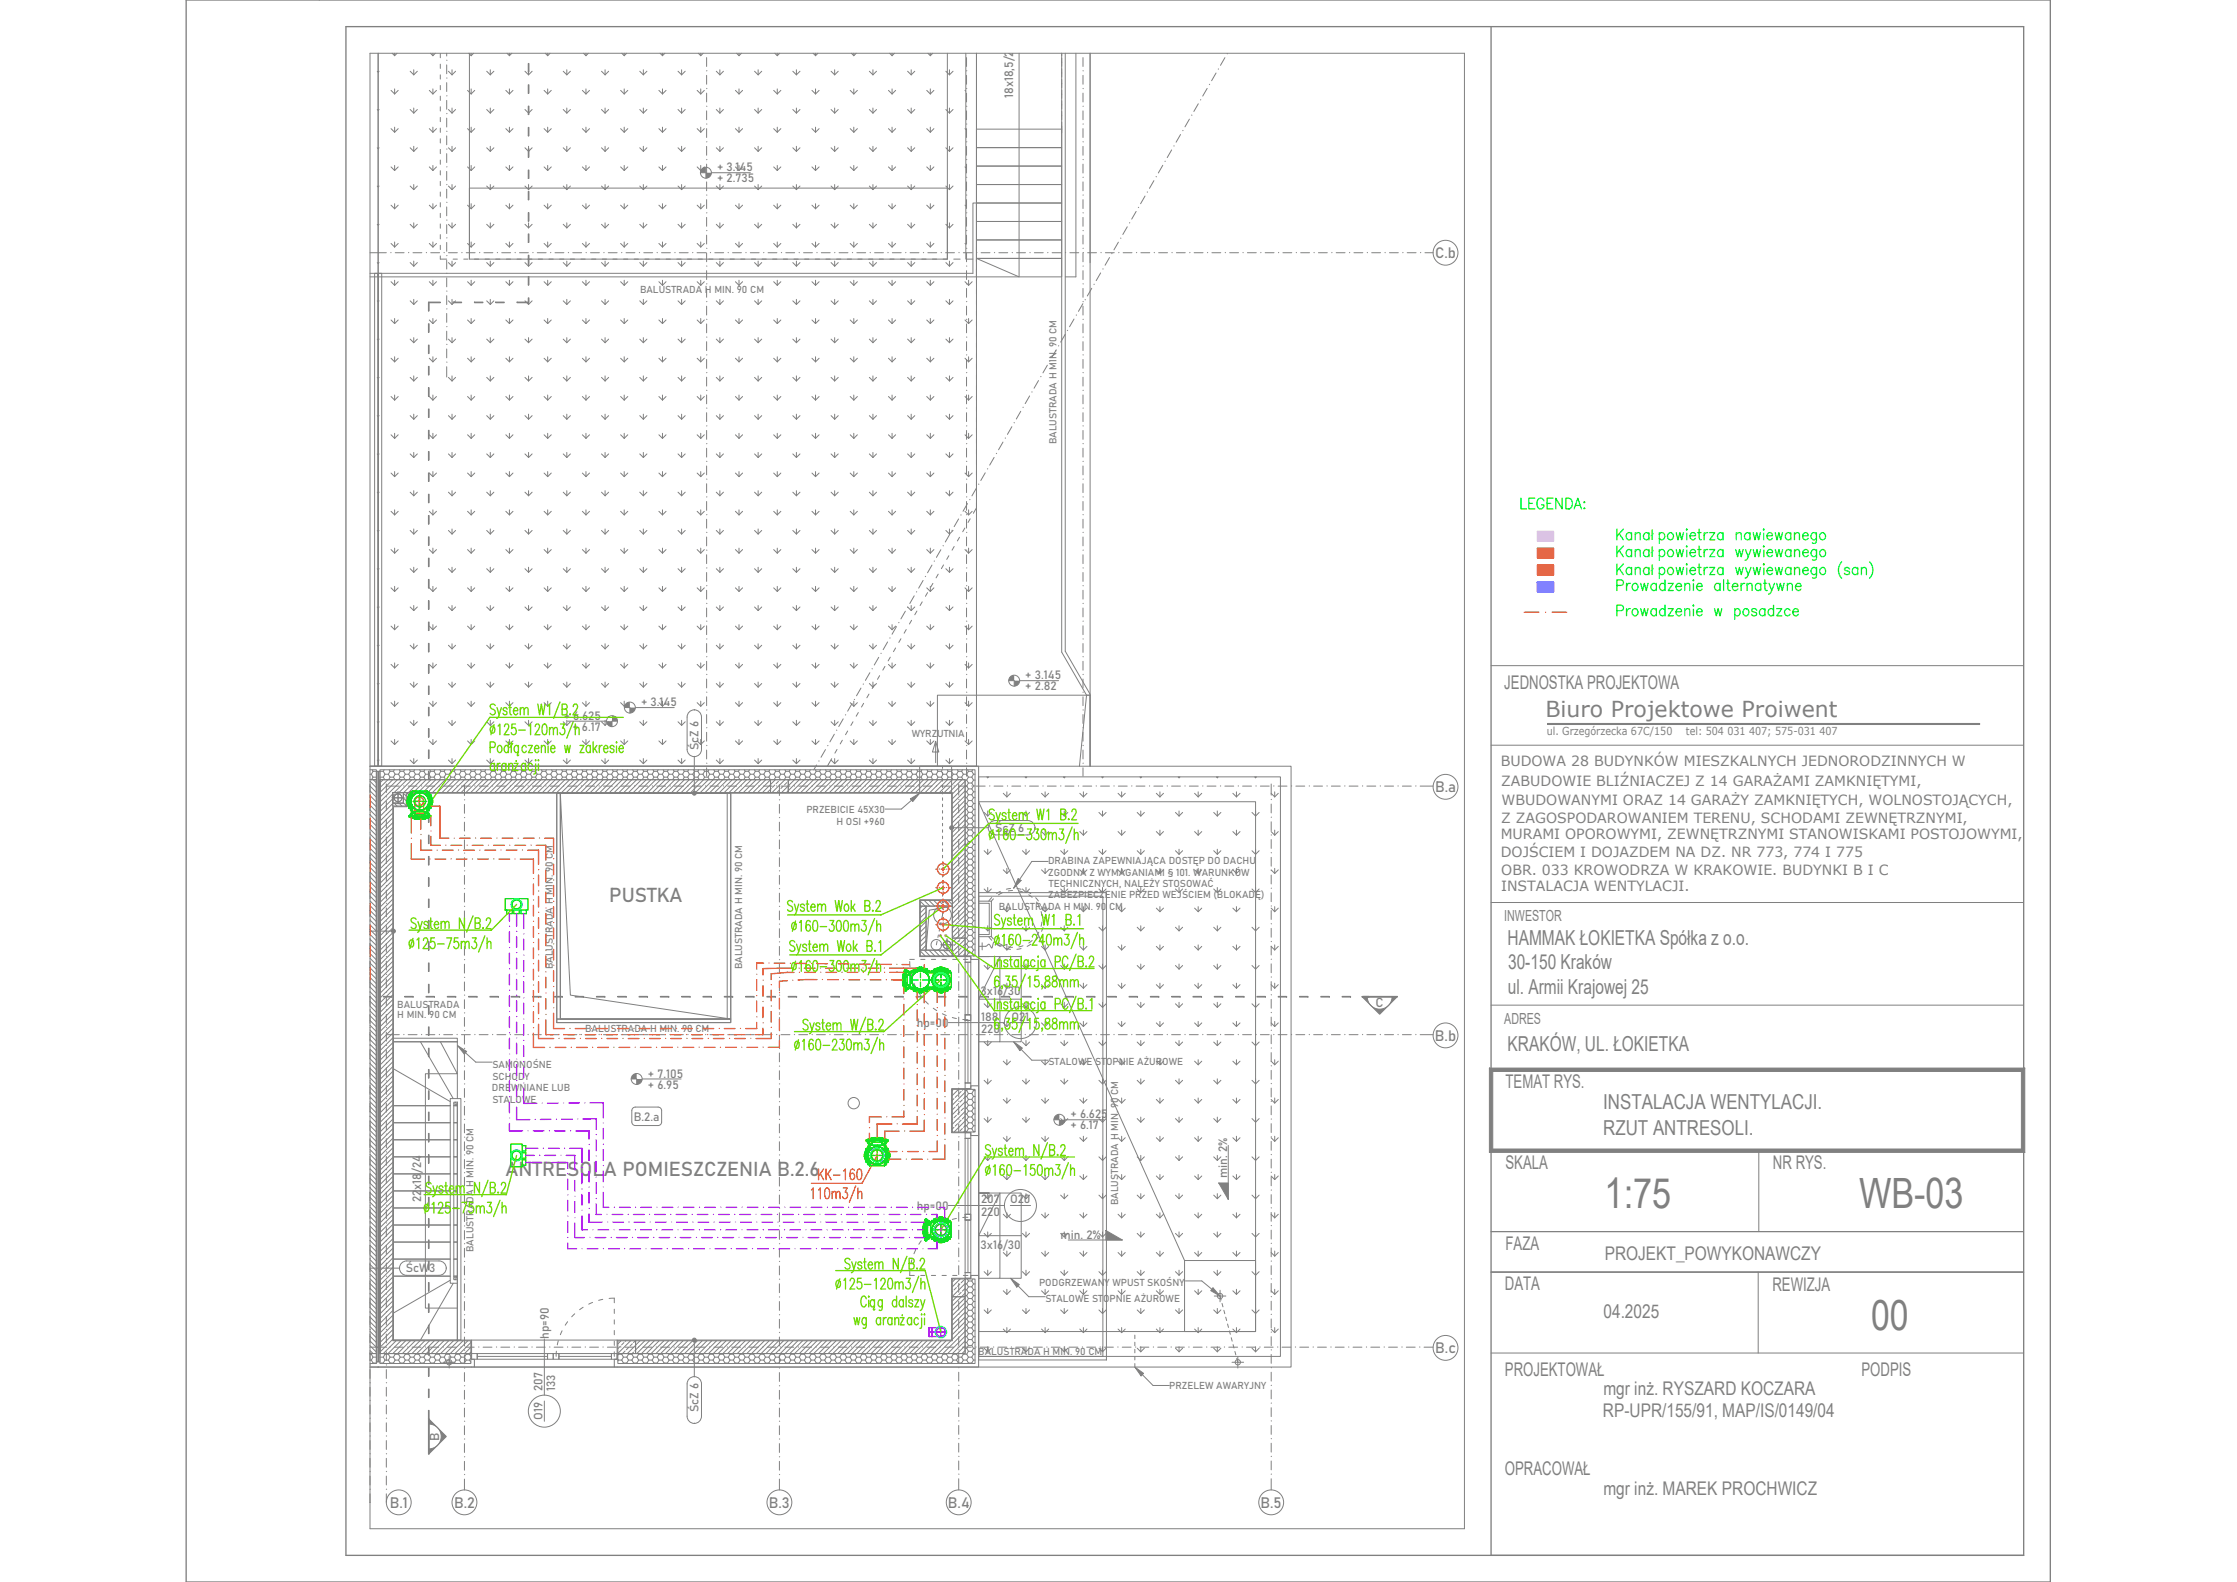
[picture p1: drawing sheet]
<svg xmlns="http://www.w3.org/2000/svg" width="420mm" height="297mm" viewBox="0 0 420 297" stroke-linecap="round" stroke-linejoin="round" font-family="sans-serif">
<defs><g id="words">
<g font-size="7.8" fill="#808080">
<text x="301.3" y="226.7">1:75</text>
<text x="349" y="226.7">WB-03</text>
<text x="351.3" y="249.8">00</text>
</g>
<text font-size="4.1" fill="#808080" x="290.1" y="134.6">Biuro Projektowe Proiwent</text>
<g font-size="3.9" fill="#808080">
<text x="283" y="177.3">HAMMAK ŁOKIETKA Spółka z o.o.</text>
<text x="283.2" y="182">30-150 Kraków</text>
<text x="283.1" y="186.6">ul. Armii Krajowej 25</text>
<text x="283.1" y="197.3">KRAKÓW, UL. ŁOKIETKA</text>
<text x="301" y="208.2">INSTALACJA WENTYLACJI.</text>
<text x="301" y="213">RZUT ANTRESOLI.</text>
</g>
<g font-size="3.8" fill="#808080">
<text x="114.4" y="169.3">PUSTKA</text>
<text x="94.9" y="220.7">ANTRESOLA POMIESZCZENIA B.2.6</text>
</g>
<g font-size="3.5" fill="#808080">
<text x="282.4" y="129.4">JEDNOSTKA PROJEKTOWA</text>
<text x="282.7" y="204.2">TEMAT RYS.</text>
<text x="282.7" y="219.4">SKALA</text>
<text x="332.9" y="219.5">NR RYS.</text>
<text x="282.7" y="234.6">FAZA</text>
<text x="301.3" y="236.5">PROJEKT_POWYKONAWCZY</text>
<text x="282.5" y="242.2">DATA</text>
<text x="332.8" y="242.3">REWIZJA</text>
<text x="301.1" y="247.4">04.2025</text>
<text x="282.5" y="258.3">PROJEKTOWAŁ</text>
<text x="301" y="262">mgr inż. RYSZARD KOCZARA</text>
<text x="349.5" y="258.3">PODPIS</text>
<text x="301" y="266.1">RP-UPR/155/91, MAP/IS/0149/04</text>
<text x="282.5" y="276.9">OPRACOWAŁ</text>
<text x="301" y="280.6">mgr inż. MAREK PROCHWICZ</text>
</g>
<g font-size="2.9" fill="#808080">
<text x="282.4" y="172.9">INWESTOR</text>
<text x="282.4" y="192.2">ADRES</text>
</g>
<g font-size="2.8" fill="#808080">
<text x="269.4" y="48.4">C.b</text>
<text x="269.4" y="148.7">B.a</text>
<text x="269.4" y="195.4">B.b</text>
<text x="269.5" y="254">B.c</text>
<text x="73.2" y="283">B.1</text>
<text x="85.2" y="283">B.2</text>
<text x="144.4" y="283">B.3</text>
<text x="178" y="283">B.4</text>
<text x="236.7" y="283">B.5</text>
</g>
<g font-size="2.8" fill="#00ff3f">
<text x="309.9" y="101.3">ł</text>
<text x="309.9" y="104.5">ł</text>
<text x="309.9" y="107.9">ł</text>
</g>
<g font-size="2.6" fill="#808080">
<text x="281.8" y="143.9">BUDOWA 28 BUDYNKÓW MIESZKALNYCH JEDNORODZINNYCH W</text>
<text x="281.9" y="147.6">ZABUDOWIE BLIŹNIACZEJ Z 14 GARAŻAMI ZAMKNIĘTYMI,</text>
<text x="281.9" y="154.5">Z ZAGOSPODAROWANIEM TERENU, SCHODAMI ZEWNĘTRZNYMI,</text>
<text x="281.9" y="151.2">WBUDOWANYMI ORAZ 14 GARAŻY ZAMKNIĘTYCH, WOLNOSTOJĄCYCH,</text>
<text x="281.8" y="157.5">MURAMI OPOROWYMI, ZEWNĘTRZNYMI STANOWISKAMI POSTOJOWYMI,</text>
<text x="281.8" y="160.9">DOJŚCIEM I DOJAZDEM NA DZ. NR 773, 774 I 775</text>
<text x="281.8" y="167.3">INSTALACJA WENTYLACJI.</text>
<text x="281.9" y="164.2">OBR. 033 KROWODRZA W KRAKOWIE. BUDYNKI B I C</text>
</g>
<g font-size="2.4" fill="#808080">
<text x="258.3" y="189.1">C</text>
<text x="82.5" y="270.5" transform="rotate(-90 82.5 270.5)">B</text>
</g>
<g font-size="2.3" fill="#808080">
<text x="190.2" y="18.4" transform="rotate(-90 190.2 18.4)">18x18,5/26</text>
<text x="184.1" y="186.8">3x16/30</text>
<text x="119" y="210.4">B.2.a</text>
<text x="230.4" y="221.2" transform="rotate(-90 230.4 221.2)">min. 2%</text>
<text x="79.1" y="225.7" transform="rotate(-90 79.1 225.7)">22x18/24</text>
<text x="199.1" y="232.6">min. 2%</text>
<text x="184.1" y="234.5">3x16/30</text>
</g>
<g font-size="2.2" fill="#808080">
<text x="134.6" y="34.2">+ 2.735</text>
<text x="134.6" y="32.2">+ 3.145</text>
<text x="192.5" y="129.6">+ 2.82</text>
<text x="192.5" y="127.5">+ 3.145</text>
<text x="105.8" y="135.1">+ 6.625</text>
<text x="107.5" y="137.2">+ 6.17</text>
<text x="120.3" y="132.6">+ 3.145</text>
<text x="131.2" y="140.8" transform="rotate(-90 131.2 140.8)">ŚcZ 6</text>
<text x="186.8" y="156.2">ŚcZ 6</text>
<text x="184.2" y="191.6">188</text>
<text x="189.9" y="191.6">O21</text>
<text x="172.1" y="192.8">hp=00</text>
<text x="184.2" y="194">220</text>
<text x="121.6" y="202.3">+ 7.105</text>
<text x="121.6" y="204.4">+ 6.95</text>
<text x="201" y="210">+ 6.625</text>
<text x="201" y="212">+ 6.17</text>
<text x="172.1" y="227.1">hp=00</text>
<text x="184.2" y="225.9">207</text>
<text x="189.6" y="225.9">O20</text>
<text x="184.2" y="228.4">220</text>
<text x="76.2" y="238.9">ŚcW3</text>
<text x="103" y="251.4" transform="rotate(-90 103 251.4)">hp=90</text>
<text x="101.8" y="261.2" transform="rotate(-90 101.8 261.2)">207</text>
<text x="104.2" y="261.2" transform="rotate(-90 104.2 261.2)">133</text>
<text x="101.8" y="266.6" transform="rotate(-90 101.8 266.6)">O19</text>
<text x="131.2" y="265.1" transform="rotate(-90 131.2 265.1)">ŚcZ 6</text>
</g>
<g font-size="2.1" fill="#808080">
<text x="290.4" y="138">ul. Grzegórzecka 67C/150</text>
<text x="316.5" y="138">tel: 504 031 407; 575-031 407</text>
</g>
<g font-size="1.9" fill="#808080">
<text x="120.2" y="55.1">BALUSTRADA H MIN. 90 CM</text>
<text x="198.4" y="83.4" transform="rotate(-90 198.4 83.4)">BALUSTRADA H MIN. 90 CM</text>
<text x="171.2" y="138.4">WYRZUTNIA</text>
<text x="151.4" y="152.6">PRZEBICIE 45X30</text>
<text x="157" y="154.8">H OSI +960</text>
<text x="196.8" y="162.2">DRABINA ZAPEWNIAJĄCA DOSTĘP DO DACHU</text>
<text x="196.8" y="164.4">ZGODNA Z WYMAGANIAMI § 101. WARUNKÓW</text>
<text x="196.9" y="166.5">TECHNICZNYCH, NALEŻY STOSOWAĆ</text>
<text x="187.5" y="170.9">BALUSTRADA H MIN. 90 CM</text>
<text x="196.8" y="168.6">ZABEZPIECZENIE PRZED WEJŚCIEM (BLOKADĘ)</text>
<text x="103.8" y="182" transform="rotate(-90 103.8 182)">BALUSTRADA H MIN. 90 CM</text>
<text x="139.3" y="182" transform="rotate(-90 139.3 182)">BALUSTRADA H MIN. 90 CM</text>
<text x="74.6" y="189.3">BALUSTRADA</text>
<text x="74.6" y="191.1">H MIN. 90 CM</text>
<text x="109.9" y="193.7">BALUSTRADA H MIN. 90 CM</text>
<text x="92.5" y="200.4">SAMONOŚNE</text>
<text x="92.5" y="202.7">SCHODY</text>
<text x="196.8" y="200">STALOWE STOPNIE AŻUROWE</text>
<text x="92.4" y="204.9">DREWNIANE LUB</text>
<text x="92.5" y="207.1">STALOWE</text>
<text x="209.9" y="226.3" transform="rotate(-90 209.9 226.3)">BALUSTRADA H MIN. 90 CM</text>
<text x="88.9" y="235.1" transform="rotate(-90 88.9 235.1)">BALUSTRADA H MIN. 90 CM</text>
<text x="195.1" y="241.5">PODGRZEWANY WPUST SKOŚNY</text>
<text x="196.3" y="244.4">STALOWE STOPNIE AŻUROWE</text>
<text x="183.7" y="254.4">BALUSTRADA H MIN. 90 CM</text>
<text x="219.5" y="260.8">PRZELEW AWARYJNY</text>
</g>
</g></defs>
<!-- layer: 2d_SX_opis -->
<path d="M114.9 134.4a1.03 1.03 0 0 1 1 1h-1zM113.9 135.4h1v1a1.03 1.03 0 0 1-1-1z" fill-rule="evenodd" fill="#808080"/>
<g fill="none" stroke="#808080" stroke-width=".19">
<path d="M106.6 135.4h7.3M115.9 135.4h-1v1"/>
<circle cx="114.9" cy="135.4" r="1.03"/>
</g>
<!-- layer: 2d_SX_przebicia -->
<g fill="none" stroke="#808080" stroke-width=".19">
<path d="M73.7 148.8h2v2h-2zM75.7 148.8l-1.8 .3-.2 1.7M172.7 143.8h6v5.1h-6zM173.9 170.1h4.9v8.3h-4.9zM178.8 170.1l-4.3 .8-.6 7.5"/>
<circle cx="160.3" cy="207.1" r="1.07"/>
</g>
<!-- layer: 2d_SX_instalacje szkic - woda -->
<path d="M184.4 177v1.3M189.1 177.3a1.62 1.62 0 0 1-2.3-.5l-.2 .1-.4 1.1-.6-.7-.5 .4h-1.4" fill="none" stroke="#808080" stroke-width=".19"/>
<!-- layer: 2d_SX_szraf -->
<g fill="none" stroke="#808080" stroke-width=".19">
<path d="M71.2 13.4l-.2 .1M73.4 17l.7 .6M73.6 10l.5 .5M74.1 10v.5M74.1 16.7v.9M74.5 10l-.4 .5M74.8 17l-.7 .6M77 13.4l.7 .6M77.7 13.1v.9M78.4 13.4l-.7 .6M80.6 17l.7 .6M80.8 10l.5 .5"/>
<path d="M81.3 10v.5M81.3 16.7v.9M81.7 10l-.4 .5M81.9 17l-.6 .6M84.2 13.4l.7 .6M84.9 13.1v.9M85.5 13.4l-.6 .6M87.8 17l.7 .6M88 10l.5 .5M88.1 10v38.6M88.5 10v.5M88.5 16.7v.9"/>
<path d="M88.9 10l-.4 .5M89.1 17l-.6 .6M91.4 13.4l.7 .6M92.1 13.1v.9M92.7 13.4l-.6 .6M95 17l.6 .6M95.2 10l.4 .5M95.6 10v.5M95.6 16.7v.9M96.1 10l-.5 .5M96.3 17l-.7 .6M98.6 13.4l.6 .6"/>
<path d="M99.2 13.1v.9M99.9 13.4l-.7 .6M102.2 17l.6 .6M102.4 10l.4 .5M102.8 10v.5M102.8 16.7v.9M103.3 10l-.5 .5M103.5 17l-.7 .6M105.7 13.4l.7 .6M106.4 13.1v.9M107.1 13.4l-.7 .6M109.3 17l.7 .6"/>
<path d="M109.6 10l.4 .5M110 10v.5M110 16.7v.9M110.5 10l-.5 .5M110.7 17l-.7 .6M112.9 13.4l.7 .6M113.6 13.1v.9M114.3 13.4l-.7 .6M116.5 17l.7 .6M116.7 10l.5 .5M117.2 10v.5M117.2 16.7v.9"/>
<path d="M117.7 10l-.5 .5M117.9 17l-.7 .6M120.1 13.4l.7 .6M120.8 13.1v.9M121.5 13.4l-.7 .6M123.7 17l.7 .6M123.9 10l.5 .5M124.4 10v.5M124.4 16.7v.9M124.8 10l-.4 .5M125.1 17l-.7 .6M127.3 13.4l.7 .6"/>
<path d="M128 13.1v.9M128.6 13.4l-.6 .6M130.9 17l.7 .6M131.1 10l.5 .5M131.6 10v.5M131.6 16.7v.9M132 10l-.4 .5M132.2 17l-.6 .6M134.5 13.4l.7 .6M135.2 13.1v.9M135.8 13.4l-.6 .6M138.1 17l.6 .6"/>
<path d="M138.3 10l.4 .5M138.7 10v.5M138.7 16.7v.9M139.2 10l-.5 .5M139.4 17l-.7 .6M141.7 13.4l.6 .6M142.3 13.1v.9M143 13.4l-.7 .6M145.3 17l.6 .6M145.5 10l.4 .5M145.9 10v.5M145.9 16.7v.9"/>
<path d="M146.4 10l-.5 .5M146.6 17l-.7 .6M148.9 13.4l.6 .6M149.5 13.1v.9M150.2 13.4l-.7 .6M152.4 17l.7 .6M152.7 10l.4 .5M153.1 10v.5M153.1 16.7v.9M153.6 10l-.5 .5M153.8 17l-.7 .6M156 13.4l.7 .6"/>
<path d="M156.7 13.1v.9M157.4 13.4l-.7 .6M159.6 17l.7 .6M159.8 10l.5 .5M160.3 10v.5M160.3 16.7v.9M160.8 10l-.5 .5M161 17l-.7 .6M163.2 13.4l.7 .6M163.9 13.1v.9M164.6 13.4l-.7 .6M166.8 17l.7 .6"/>
<path d="M167 10l.5 .5M167.5 10v.5M167.5 16.7v.9M167.9 10l-.4 .5M168.2 17l-.7 .6M170.4 13.4l.7 .6M171.1 13.1v.9M171.8 13.4l-.7 .6M174 17l.7 .6M174.2 10l.5 .5M174.7 10v.5M174.7 16.7v.9"/>
<path d="M175.1 10l-.4 .5M175.3 17l-.6 .6M177.6 13.4l.7 .6M177.9 10v38.6M178.3 13.1v.9M178.9 13.4l-.6 .6M181.2 17l.1 .1M71.2 20.6l-.2 .1M71.2 27.7l-.2 .2M71.2 34.9l-.2 .2M73.4 38.5l.7 .7M73.4 31.3l.7 .7"/>
<path d="M73.4 24.2l.7 .6M74.1 23.9v.9M74.1 31.1v.9M74.1 38.2v1M74.8 24.2l-.7 .6M74.8 31.3l-.7 .7M74.8 38.5l-.7 .7M77 34.9l.7 .7M77 27.7l.7 .7M77 20.6l.7 .6M77.7 20.3v.9M77.7 27.5v.9"/>
<path d="M77.7 34.6v1M78.4 20.6l-.7 .6M78.4 27.7l-.7 .7M78.4 34.9l-.7 .7M80.6 38.5l.7 .7M80.6 31.3l.7 .7M80.6 24.2l.7 .6M81.3 23.9v.9M81.3 31.1v.9M81.3 38.2v1M81.9 24.2l-.6 .6M81.9 31.3l-.6 .7"/>
<path d="M81.9 38.5l-.6 .7M84.2 34.9l.7 .7M84.2 27.7l.7 .7M84.2 20.6l.7 .6M84.9 20.3v.9M84.9 27.5v.9M84.9 34.6v1M85.5 20.6l-.6 .6M85.5 27.7l-.6 .7M85.5 34.9l-.6 .7M87.8 38.5l.7 .7M87.8 31.3l.7 .7"/>
<path d="M87.8 24.2l.7 .6M88.1 35.3h89.8v13.3h-89.8zM88.5 23.9v.9M88.5 31.1v.9M88.5 38.2v1M89.1 24.2l-.6 .6M89.1 31.3l-.6 .7M89.1 38.5l-.6 .7M91.4 34.9l.7 .7M91.4 27.7l.7 .7M91.4 20.6l.7 .6M92.1 20.3v.9"/>
<path d="M92.1 27.5v.9M92.1 34.6v1M92.7 20.6l-.6 .6M92.7 27.7l-.6 .7M92.7 34.9l-.6 .7M95 38.5l.6 .7M95 31.3l.6 .7M95 24.2l.6 .6M95.6 23.9v.9M95.6 31.1v.9M95.6 38.2v1M96.3 24.2l-.7 .6"/>
<path d="M96.3 31.3l-.7 .7M96.3 38.5l-.7 .7M98.6 34.9l.6 .7M98.6 27.7l.6 .7M98.6 20.6l.6 .6M99.2 20.3v.9M99.2 27.5v.9M99.2 34.6v1M99.9 20.6l-.7 .6M99.9 27.7l-.7 .7M99.9 34.9l-.7 .7M102.2 38.5l.6 .7"/>
<path d="M102.2 31.3l.6 .7M102.2 24.2l.6 .6M102.8 23.9v.9M102.8 31.1v.9M102.8 38.2v1M103.5 24.2l-.7 .6M103.5 31.3l-.7 .7M103.5 38.5l-.7 .7M105.7 34.9l.7 .7M105.7 27.7l.7 .7M105.7 20.6l.7 .6M106.4 20.3v.9"/>
<path d="M106.4 27.5v.9M106.4 34.6v1M107.1 20.6l-.7 .6M107.1 27.7l-.7 .7M107.1 34.9l-.7 .7M109.3 38.5l.7 .7M109.3 31.3l.7 .7M109.3 24.2l.7 .6M110 23.9v.9M110 31.1v.9M110 38.2v1M110.7 24.2l-.7 .6"/>
<path d="M110.7 31.3l-.7 .7M110.7 38.5l-.7 .7M112.9 34.9l.7 .7M112.9 27.7l.7 .7M112.9 20.6l.7 .6M113.6 20.3v.9M113.6 27.5v.9M113.6 34.6v1M114.3 20.6l-.7 .6M114.3 27.7l-.7 .7M114.3 34.9l-.7 .7M116.5 38.5l.7 .7"/>
<path d="M116.5 31.3l.7 .7M116.5 24.2l.7 .6M117.2 23.9v.9M117.2 31.1v.9M117.2 38.2v1M117.9 24.2l-.7 .6M117.9 31.3l-.7 .7M117.9 38.5l-.7 .7M120.1 34.9l.7 .7M120.1 27.7l.7 .7M120.1 20.6l.7 .6M120.8 20.3v.9"/>
<path d="M120.8 27.5v.9M120.8 34.6v1M121.5 20.6l-.7 .6M121.5 27.7l-.7 .7M121.5 34.9l-.7 .7M123.7 38.5l.7 .7M123.7 31.3l.7 .7M123.7 24.2l.7 .6M124.4 23.9v.9M124.4 31.1v.9M124.4 38.2v1M125.1 24.2l-.7 .6"/>
<path d="M125.1 31.3l-.7 .7M125.1 38.5l-.7 .7M127.3 34.9l.7 .7M127.3 27.7l.7 .7M127.3 20.6l.7 .6M128 20.3v.9M128 27.5v.9M128 34.6v1M128.6 20.6l-.6 .6M128.6 27.7l-.6 .7M128.6 34.9l-.6 .7M130.9 38.5l.7 .7"/>
<path d="M130.9 31.3l.7 .7M130.9 24.2l.7 .6M131.6 23.9v.9M131.6 31.1v.9M131.6 38.2v1M132.2 24.2l-.6 .6M132.2 31.3l-.6 .7M132.2 38.5l-.6 .7M134.5 34.9l.7 .7M134.5 27.7l.7 .7M134.5 20.6l.7 .6M135.2 20.3v.9"/>
<path d="M135.2 27.5v.9M135.2 34.6v1M135.8 20.6l-.6 .6M135.8 27.7l-.6 .7M135.8 34.9l-.6 .7M138.1 38.5l.6 .7M138.1 31.3l.6 .7M138.1 24.2l.6 .6M138.7 23.9v.9M138.7 31.1v.9M138.7 38.2v1M139.4 24.2l-.7 .6"/>
<path d="M139.4 31.3l-.7 .7M139.4 38.5l-.7 .7M141.7 34.9l.6 .7M141.7 27.7l.6 .7M141.7 20.6l.6 .6M142.3 20.3v.9M142.3 27.5v.9M142.3 34.6v1M143 20.6l-.7 .6M143 27.7l-.7 .7M143 34.9l-.7 .7M145.3 38.5l.6 .7"/>
<path d="M145.3 31.3l.6 .7M145.3 24.2l.6 .6M145.9 23.9v.9M145.9 31.1v.9M145.9 38.2v1M146.6 24.2l-.7 .6M146.6 31.3l-.7 .7M146.6 38.5l-.7 .7M148.9 34.9l.6 .7M148.9 27.7l.6 .7M148.9 20.6l.6 .6M149.5 20.3v.9"/>
<path d="M149.5 27.5v.9M149.5 34.6v1M150.2 20.6l-.7 .6M150.2 27.7l-.7 .7M150.2 34.9l-.7 .7M152.4 38.5l.7 .7M152.4 31.3l.7 .7M152.4 24.2l.7 .6M153.1 23.9v.9M153.1 31.1v.9M153.1 38.2v1M153.8 24.2l-.7 .6"/>
<path d="M153.8 31.3l-.7 .7M153.8 38.5l-.7 .7M156 34.9l.7 .7M156 27.7l.7 .7M156 20.6l.7 .6M156.7 20.3v.9M156.7 27.5v.9M156.7 34.6v1M157.4 20.6l-.7 .6M157.4 27.7l-.7 .7M157.4 34.9l-.7 .7M159.6 38.5l.7 .7"/>
<path d="M159.6 31.3l.7 .7M159.6 24.2l.7 .6M160.3 23.9v.9M160.3 31.1v.9M160.3 38.2v1M161 24.2l-.7 .6M161 31.3l-.7 .7M161 38.5l-.7 .7M163.2 34.9l.7 .7M163.2 27.7l.7 .7M163.2 20.6l.7 .6M163.9 20.3v.9"/>
<path d="M163.9 27.5v.9M163.9 34.6v1M164.6 20.6l-.7 .6M164.6 27.7l-.7 .7M164.6 34.9l-.7 .7M166.8 38.5l.7 .7M166.8 31.3l.7 .7M166.8 24.2l.7 .6M167.5 23.9v.9M167.5 31.1v.9M167.5 38.2v1M168.2 24.2l-.7 .6"/>
<path d="M168.2 31.3l-.7 .7M168.2 38.5l-.7 .7M170.4 34.9l.7 .7M170.4 27.7l.7 .7M170.4 20.6l.7 .6M171.1 20.3v.9M171.1 27.5v.9M171.1 34.6v1M171.8 20.6l-.7 .6M171.8 27.7l-.7 .7M171.8 34.9l-.7 .7M174 38.5l.7 .7"/>
<path d="M174 31.3l.7 .7M174 24.2l.7 .6M174.7 23.9v.9M174.7 31.1v.9M174.7 38.2v1M175.3 24.2l-.6 .6M175.3 31.3l-.6 .7M175.3 38.5l-.6 .7M177.6 34.9l.7 .7M177.6 27.7l.7 .7M177.6 20.6l.7 .6M178.3 20.3v.9"/>
<path d="M178.3 27.5v.9M178.3 34.6v1M178.9 20.6l-.6 .6M178.9 27.7l-.6 .7M178.9 34.9l-.6 .7M181.2 38.5l.1 .2M181.2 31.3l.1 .2M181.2 24.2l.1 .1M71.2 42.1l-.2 .2M71.2 49.3l-.2 .2M71.2 56.5l-.2 .2M73.4 52.9l.7 .7"/>
<path d="M73.4 45.7l.7 .7M74.1 45.4v1M74.1 52.6v1M74.1 59.8v.9M74.8 45.7l-.7 .7M74.8 52.9l-.7 .7M77 56.5l.7 .7M77 49.3l.7 .7M77 42.1l.7 .7M77.7 41.8v1M77.7 49v1M77.7 56.2v1"/>
<path d="M78.4 42.1l-.7 .7M78.4 49.3l-.7 .7M78.4 56.5l-.7 .7M80.6 52.9l.7 .7M80.6 45.7l.7 .7M81.3 45.4v1M81.3 52.6v1M81.3 59.8v.9M81.9 45.7l-.6 .7M81.9 52.9l-.6 .7M84.2 56.5l.7 .7M84.2 49.3l.7 .7"/>
<path d="M84.2 42.1l.7 .7M84.9 41.8v1M84.9 49v1M84.9 56.2v1M85.5 42.1l-.6 .7M85.5 49.3l-.6 .7M85.5 56.5l-.6 .7M87.8 52.9l.7 .7M87.8 45.7l.7 .7M88.5 45.4v1M88.5 52.6v1M88.5 59.8v.9"/>
<path d="M89.1 45.7l-.6 .7M89.1 52.9l-.6 .7M91.4 56.5l.7 .7M91.4 49.3l.7 .7M91.4 42.1l.7 .7M92.1 41.8v1M92.1 49v1M92.1 56.2v1M92.7 42.1l-.6 .7M92.7 49.3l-.6 .7M92.7 56.5l-.6 .7M95 52.9l.6 .7"/>
<path d="M95 45.7l.6 .7M95.6 45.4v1M95.6 52.6v1M95.6 59.8v.9M96.3 45.7l-.7 .7M96.3 52.9l-.7 .7M98.6 56.5l.6 .7M98.6 49.3l.6 .7M98.6 42.1l.6 .7M99.2 41.8v1M99.2 49v1M99.2 56.2v1"/>
<path d="M99.9 42.1l-.7 .7M99.9 49.3l-.7 .7M99.9 56.5l-.7 .7M102.2 52.9l.6 .7M102.2 45.7l.6 .7M102.8 45.4v1M102.8 52.6v1M102.8 59.8v.9M103.5 45.7l-.7 .7M103.5 52.9l-.7 .7M105.7 56.5l.7 .7M105.7 49.3l.7 .7"/>
<path d="M105.7 42.1l.7 .7M106.4 41.8v1M106.4 49v1M106.4 56.2v1M107.1 42.1l-.7 .7M107.1 49.3l-.7 .7M107.1 56.5l-.7 .7M109.3 52.9l.7 .7M109.3 45.7l.7 .7M110 45.4v1M110 52.6v1M110 59.8v.9"/>
<path d="M110.7 45.7l-.7 .7M110.7 52.9l-.7 .7M112.9 56.5l.7 .7M112.9 49.3l.7 .7M112.9 42.1l.7 .7M113.6 41.8v1M113.6 49v1M113.6 56.2v1M114.3 42.1l-.7 .7M114.3 49.3l-.7 .7M114.3 56.5l-.7 .7M116.5 52.9l.7 .7"/>
<path d="M116.5 45.7l.7 .7M117.2 45.4v1M117.2 52.6v1M117.2 59.8v.9M117.9 45.7l-.7 .7M117.9 52.9l-.7 .7M120.1 56.5l.7 .7M120.1 49.3l.7 .7M120.1 42.1l.7 .7M120.8 41.8v1M120.8 49v1M120.8 56.2v1"/>
<path d="M121.5 42.1l-.7 .7M121.5 49.3l-.7 .7M121.5 56.5l-.7 .7M123.7 52.9l.7 .7M123.7 45.7l.7 .7M124.4 45.4v1M124.4 52.6v1M124.4 59.8v.9M125.1 45.7l-.7 .7M125.1 52.9l-.7 .7M127.3 56.5l.7 .7M127.3 49.3l.7 .7"/>
<path d="M127.3 42.1l.7 .7M128 41.8v1M128 49v1M128 56.2v1M128.6 42.1l-.6 .7M128.6 49.3l-.6 .7M128.6 56.5l-.6 .7M130.9 52.9l.7 .7M130.9 45.7l.7 .7M131.6 45.4v1M131.6 52.6v1M131.6 59.8v.9"/>
<path d="M132.2 45.7l-.6 .7M132.2 52.9l-.6 .7M134.5 56.5l.7 .7M134.5 49.3l.7 .7M134.5 42.1l.7 .7M135.2 41.8v1M135.2 49v1M135.2 56.2v1M135.8 42.1l-.6 .7M135.8 49.3l-.6 .7M135.8 56.5l-.6 .7M138.1 52.9l.6 .7"/>
<path d="M138.1 45.7l.6 .7M138.7 45.4v1M138.7 52.6v1M138.7 59.8v.9M139.4 45.7l-.7 .7M139.4 52.9l-.7 .7M141.7 56.5l.6 .7M141.7 49.3l.6 .7M141.7 42.1l.6 .7M142.3 41.8v1M142.3 49v1M142.3 56.2v1"/>
<path d="M143 42.1l-.7 .7M143 49.3l-.7 .7M143 56.5l-.7 .7M145.3 52.9l.6 .7M145.3 45.7l.6 .7M145.9 45.4v1M145.9 52.6v1M145.9 59.8v.9M146.6 45.7l-.7 .7M146.6 52.9l-.7 .7M148.9 56.5l.6 .7M148.9 49.3l.6 .7"/>
<path d="M148.9 42.1l.6 .7M149.5 41.8v1M149.5 49v1M149.5 56.2v1M150.2 42.1l-.7 .7M150.2 49.3l-.7 .7M150.2 56.5l-.7 .7M152.4 52.9l.7 .7M152.4 45.7l.7 .7M153.1 45.4v1M153.1 52.6v1M153.1 59.8v.9"/>
<path d="M153.8 45.7l-.7 .7M153.8 52.9l-.7 .7M156 56.5l.7 .7M156 49.3l.7 .7M156 42.1l.7 .7M156.7 41.8v1M156.7 49v1M156.7 56.2v1M157.4 42.1l-.7 .7M157.4 49.3l-.7 .7M157.4 56.5l-.7 .7M159.6 52.9l.7 .7"/>
<path d="M159.6 45.7l.7 .7M160.3 45.4v1M160.3 52.6v1M160.3 59.8v.9M161 45.7l-.7 .7M161 52.9l-.7 .7M163.2 56.5l.7 .7M163.2 49.3l.7 .7M163.2 42.1l.7 .7M163.9 41.8v1M163.9 49v1M163.9 56.2v1"/>
<path d="M164.6 42.1l-.7 .7M164.6 49.3l-.7 .7M164.6 56.5l-.7 .7M166.8 52.9l.7 .7M166.8 45.7l.7 .7M167.5 45.4v1M167.5 52.6v1M167.5 59.8v.9M168.2 45.7l-.7 .7M168.2 52.9l-.7 .7M170.4 56.5l.7 .7M170.4 49.3l.7 .7"/>
<path d="M170.4 42.1l.7 .7M171.1 41.8v1M171.1 49v1M171.1 56.2v1M171.8 42.1l-.7 .7M171.8 49.3l-.7 .7M171.8 56.5l-.7 .7M174 52.9l.7 .7M174 45.7l.7 .7M174.7 45.4v1M174.7 52.6v1M174.7 59.8v.9"/>
<path d="M175.3 45.7l-.6 .7M175.3 52.9l-.6 .7M177.6 56.5l.7 .7M177.6 49.3l.7 .7M177.6 42.1l.7 .7M178.3 41.8v1M178.3 49v1M178.3 56.2v1M178.9 42.1l-.6 .7M178.9 49.3l-.6 .7M178.9 56.5l-.6 .7M181.2 52.9l.7 .7"/>
<path d="M181.2 45.7l.1 .2M181.9 52.6v1M181.9 59.8v.9M182.5 52.9l-.6 .7M71.2 63.7l-.2 .1M71.2 70.8l-.2 .2M71.2 78l-.2 .2M73.4 74.4l.7 .7M73.4 67.3l.7 .6M73.4 60.1l.7 .6M74.1 67v.9M74.1 74.2v.9"/>
<path d="M74.8 60.1l-.7 .6M74.8 67.3l-.7 .6M74.8 74.4l-.7 .7M77 78l.7 .7M77 70.8l.7 .7M77 63.7l.7 .6M77.7 63.4v.9M77.7 70.6v.9M77.7 77.8v.9M78.4 63.7l-.7 .6M78.4 70.8l-.7 .7M78.4 78l-.7 .7"/>
<path d="M80.6 74.4l.7 .7M80.6 67.3l.7 .6M80.6 60.1l.7 .6M81.3 67v.9M81.3 74.2v.9M81.9 60.1l-.6 .6M81.9 67.3l-.6 .6M81.9 74.4l-.6 .7M84.2 78l.7 .7M84.2 70.8l.7 .7M84.2 63.7l.7 .6M84.9 63.4v.9"/>
<path d="M84.9 70.6v.9M84.9 77.8v.9M85.5 63.7l-.6 .6M85.5 70.8l-.6 .7M85.5 78l-.6 .7M87.8 74.4l.7 .7M87.8 67.3l.7 .6M87.8 60.1l.7 .6M88.5 67v.9M88.5 74.2v.9M89.1 60.1l-.6 .6M89.1 67.3l-.6 .6"/>
<path d="M89.1 74.4l-.6 .7M91.4 78l.7 .7M91.4 70.8l.7 .7M91.4 63.7l.7 .6M92.1 63.4v.9M92.1 70.6v.9M92.1 77.8v.9M92.7 63.7l-.6 .6M92.7 70.8l-.6 .7M92.7 78l-.6 .7M95 74.4l.6 .7M95 67.3l.6 .6"/>
<path d="M95 60.1l.6 .6M95.6 67v.9M95.6 74.2v.9M96.3 60.1l-.7 .6M96.3 67.3l-.7 .6M96.3 74.4l-.7 .7M98.6 78l.6 .7M98.6 70.8l.6 .7M98.6 63.7l.6 .6M99.2 63.4v.9M99.2 70.6v.9M99.2 77.8v.9"/>
<path d="M99.9 63.7l-.7 .6M99.9 70.8l-.7 .7M99.9 78l-.7 .7M102.2 74.4l.6 .7M102.2 67.3l.6 .6M102.2 60.1l.6 .6M102.8 67v.9M102.8 74.2v.9M103.5 60.1l-.7 .6M103.5 67.3l-.7 .6M103.5 74.4l-.7 .7M105.7 78l.7 .7"/>
<path d="M105.7 70.8l.7 .7M105.7 63.7l.7 .6M106.4 63.4v.9M106.4 70.6v.9M106.4 77.8v.9M107.1 63.7l-.7 .6M107.1 70.8l-.7 .7M107.1 78l-.7 .7M109.3 74.4l.7 .7M109.3 67.3l.7 .6M109.3 60.1l.7 .6M110 67v.9"/>
<path d="M110 74.2v.9M110.7 60.1l-.7 .6M110.7 67.3l-.7 .6M110.7 74.4l-.7 .7M112.9 78l.7 .7M112.9 70.8l.7 .7M112.9 63.7l.7 .6M113.6 63.4v.9M113.6 70.6v.9M113.6 77.8v.9M114.3 63.7l-.7 .6M114.3 70.8l-.7 .7"/>
<path d="M114.3 78l-.7 .7M116.5 74.4l.7 .7M116.5 67.3l.7 .6M116.5 60.1l.7 .6M117.2 67v.9M117.2 74.2v.9M117.9 60.1l-.7 .6M117.9 67.3l-.7 .6M117.9 74.4l-.7 .7M120.1 78l.7 .7M120.1 70.8l.7 .7M120.1 63.7l.7 .6"/>
<path d="M120.8 63.4v.9M120.8 70.6v.9M120.8 77.8v.9M121.5 63.7l-.7 .6M121.5 70.8l-.7 .7M121.5 78l-.7 .7M123.7 74.4l.7 .7M123.7 67.3l.7 .6M123.7 60.1l.7 .6M124.4 67v.9M124.4 74.2v.9M125.1 60.1l-.7 .6"/>
<path d="M125.1 67.3l-.7 .6M125.1 74.4l-.7 .7M127.3 78l.7 .7M127.3 70.8l.7 .7M127.3 63.7l.7 .6M128 63.4v.9M128 70.6v.9M128 77.8v.9M128.6 63.7l-.6 .6M128.6 70.8l-.6 .7M128.6 78l-.6 .7M130.9 74.4l.7 .7"/>
<path d="M130.9 67.3l.7 .6M130.9 60.1l.7 .6M131.6 67v.9M131.6 74.2v.9M132.2 60.1l-.6 .6M132.2 67.3l-.6 .6M132.2 74.4l-.6 .7M134.5 78l.7 .7M134.5 70.8l.7 .7M134.5 63.7l.7 .6M135.2 63.4v.9M135.2 70.6v.9"/>
<path d="M135.2 77.8v.9M135.8 63.7l-.6 .6M135.8 70.8l-.6 .7M135.8 78l-.6 .7M138.1 74.4l.6 .7M138.1 67.3l.6 .6M138.1 60.1l.6 .6M138.7 67v.9M138.7 74.2v.9M139.4 60.1l-.7 .6M139.4 67.3l-.7 .6M139.4 74.4l-.7 .7"/>
<path d="M141.7 78l.6 .7M141.7 70.8l.6 .7M141.7 63.7l.6 .6M142.3 63.4v.9M142.3 70.6v.9M142.3 77.8v.9M143 63.7l-.7 .6M143 70.8l-.7 .7M143 78l-.7 .7M145.3 74.4l.6 .7M145.3 67.3l.6 .6M145.3 60.1l.6 .6"/>
<path d="M145.9 67v.9M145.9 74.2v.9M146.6 60.1l-.7 .6M146.6 67.3l-.7 .6M146.6 74.4l-.7 .7M148.9 78l.6 .7M148.9 70.8l.6 .7M148.9 63.7l.6 .6M149.5 63.4v.9M149.5 70.6v.9M149.5 77.8v.9M150.2 63.7l-.7 .6"/>
<path d="M150.2 70.8l-.7 .7M150.2 78l-.7 .7M152.4 74.4l.7 .7M152.4 67.3l.7 .6M152.4 60.1l.7 .6M153.1 67v.9M153.1 74.2v.9M153.8 60.1l-.7 .6M153.8 67.3l-.7 .6M153.8 74.4l-.7 .7M156 78l.7 .7M156 70.8l.7 .7"/>
<path d="M156 63.7l.7 .6M156.7 63.4v.9M156.7 70.6v.9M156.7 77.8v.9M157.4 63.7l-.7 .6M157.4 70.8l-.7 .7M157.4 78l-.7 .7M159.6 74.4l.7 .7M159.6 67.3l.7 .6M159.6 60.1l.7 .6M160.3 67v.9M160.3 74.2v.9"/>
<path d="M161 60.1l-.7 .6M161 67.3l-.7 .6M161 74.4l-.7 .7M163.2 78l.7 .7M163.2 70.8l.7 .7M163.2 63.7l.7 .6M163.9 63.4v.9M163.9 70.6v.9M163.9 77.8v.9M164.6 63.7l-.7 .6M164.6 70.8l-.7 .7M164.6 78l-.7 .7"/>
<path d="M166.8 74.4l.7 .7M166.8 67.3l.7 .6M166.8 60.1l.7 .6M167.5 67v.9M167.5 74.2v.9M168.2 60.1l-.7 .6M168.2 67.3l-.7 .6M168.2 74.4l-.7 .7M170.4 78l.7 .7M170.4 70.8l.7 .7M170.4 63.7l.7 .6M171.1 63.4v.9"/>
<path d="M171.1 70.6v.9M171.1 77.8v.9M171.8 63.7l-.7 .6M171.8 70.8l-.7 .7M171.8 78l-.7 .7M174 74.4l.7 .7M174 67.3l.7 .6M174 60.1l.7 .6M174.7 67v.9M174.7 74.2v.9M175.3 60.1l-.6 .6M175.3 67.3l-.6 .6"/>
<path d="M175.3 74.4l-.6 .7M177.6 78l.7 .7M177.6 70.8l.7 .7M177.6 63.7l.7 .6M178.3 63.4v.9M178.3 70.6v.9M178.3 77.8v.9M178.9 63.7l-.6 .6M178.9 70.8l-.6 .7M178.9 78l-.6 .7M181.2 74.4l.7 .7M181.2 67.3l.7 .6"/>
<path d="M181.2 60.1l.7 .6M181.9 67v.9M181.9 74.2v.9M182.5 60.1l-.6 .6M182.5 67.3l-.6 .6M182.5 74.4l-.6 .7M71.2 85.2l-.2 .2M71.2 92.4l-.2 .2M71.2 99.6l-.2 .2M73.4 96l.7 .7M73.4 88.8l.7 .7M73.4 81.6l.7 .7"/>
<path d="M74.1 81.3v1M74.1 88.5v1M74.1 95.7v1M74.8 81.6l-.7 .7M74.8 88.8l-.7 .7M74.8 96l-.7 .7M77 99.6l.7 .7M77 92.4l.7 .7M77 85.2l.7 .7M77.7 84.9v1M77.7 92.1v1M77.7 99.3v1"/>
<path d="M78.4 85.2l-.7 .7M78.4 92.4l-.7 .7M78.4 99.6l-.7 .7M80.6 96l.7 .7M80.6 88.8l.7 .7M80.6 81.6l.7 .7M81.3 81.3v1M81.3 88.5v1M81.3 95.7v1M81.9 81.6l-.6 .7M81.9 88.8l-.6 .7M81.9 96l-.6 .7"/>
<path d="M84.2 99.6l.7 .7M84.2 92.4l.7 .7M84.2 85.2l.7 .7M84.9 84.9v1M84.9 92.1v1M84.9 99.3v1M85.5 85.2l-.6 .7M85.5 92.4l-.6 .7M85.5 99.6l-.6 .7M87.8 96l.7 .7M87.8 88.8l.7 .7M87.8 81.6l.7 .7"/>
<path d="M88.5 81.3v1M88.5 88.5v1M88.5 95.7v1M89.1 81.6l-.6 .7M89.1 88.8l-.6 .7M89.1 96l-.6 .7M91.4 99.6l.7 .7M91.4 92.4l.7 .7M91.4 85.2l.7 .7M92.1 84.9v1M92.1 92.1v1M92.1 99.3v1"/>
<path d="M92.7 85.2l-.6 .7M92.7 92.4l-.6 .7M92.7 99.6l-.6 .7M95 96l.6 .7M95 88.8l.6 .7M95 81.6l.6 .7M95.6 81.3v1M95.6 88.5v1M95.6 95.7v1M96.3 81.6l-.7 .7M96.3 88.8l-.7 .7M96.3 96l-.7 .7"/>
<path d="M98.6 99.6l.6 .7M98.6 92.4l.6 .7M98.6 85.2l.6 .7M99.2 84.9v1M99.2 92.1v1M99.2 99.3v1M99.9 85.2l-.7 .7M99.9 92.4l-.7 .7M99.9 99.6l-.7 .7M102.2 96l.6 .7M102.2 88.8l.6 .7M102.2 81.6l.6 .7"/>
<path d="M102.8 81.3v1M102.8 88.5v1M102.8 95.7v1M103.5 81.6l-.7 .7M103.5 88.8l-.7 .7M103.5 96l-.7 .7M105.7 99.6l.7 .7M105.7 92.4l.7 .7M105.7 85.2l.7 .7M106.4 84.9v1M106.4 92.1v1M106.4 99.3v1"/>
<path d="M107.1 85.2l-.7 .7M107.1 92.4l-.7 .7M107.1 99.6l-.7 .7M109.3 96l.7 .7M109.3 88.8l.7 .7M109.3 81.6l.7 .7M110 81.3v1M110 88.5v1M110 95.7v1M110.7 81.6l-.7 .7M110.7 88.8l-.7 .7M110.7 96l-.7 .7"/>
<path d="M112.9 99.6l.7 .7M112.9 92.4l.7 .7M112.9 85.2l.7 .7M113.6 84.9v1M113.6 92.1v1M113.6 99.3v1M114.3 85.2l-.7 .7M114.3 92.4l-.7 .7M114.3 99.6l-.7 .7M116.5 96l.7 .7M116.5 88.8l.7 .7M116.5 81.6l.7 .7"/>
<path d="M117.2 81.3v1M117.2 88.5v1M117.2 95.7v1M117.9 81.6l-.7 .7M117.9 88.8l-.7 .7M117.9 96l-.7 .7M120.1 99.6l.7 .7M120.1 92.4l.7 .7M120.1 85.2l.7 .7M120.8 84.9v1M120.8 92.1v1M120.8 99.3v1"/>
<path d="M121.5 85.2l-.7 .7M121.5 92.4l-.7 .7M121.5 99.6l-.7 .7M123.7 96l.7 .7M123.7 88.8l.7 .7M123.7 81.6l.7 .7M124.4 81.3v1M124.4 88.5v1M124.4 95.7v1M125.1 81.6l-.7 .7M125.1 88.8l-.7 .7M125.1 96l-.7 .7"/>
<path d="M127.3 99.6l.7 .7M127.3 92.4l.7 .7M127.3 85.2l.7 .7M128 84.9v1M128 92.1v1M128 99.3v1M128.6 85.2l-.6 .7M128.6 92.4l-.6 .7M128.6 99.6l-.6 .7M130.9 96l.7 .7M130.9 88.8l.7 .7M130.9 81.6l.7 .7"/>
<path d="M131.6 81.3v1M131.6 88.5v1M131.6 95.7v1M132.2 81.6l-.6 .7M132.2 88.8l-.6 .7M132.2 96l-.6 .7M134.5 99.6l.7 .7M134.5 92.4l.7 .7M134.5 85.2l.7 .7M135.2 84.9v1M135.2 92.1v1M135.2 99.3v1"/>
<path d="M135.8 85.2l-.6 .7M135.8 92.4l-.6 .7M135.8 99.6l-.6 .7M138.1 96l.6 .7M138.1 88.8l.6 .7M138.1 81.6l.6 .7M138.7 81.3v1M138.7 88.5v1M138.7 95.7v1M139.4 81.6l-.7 .7M139.4 88.8l-.7 .7M139.4 96l-.7 .7"/>
<path d="M141.7 99.6l.6 .7M141.7 92.4l.6 .7M141.7 85.2l.6 .7M142.3 84.9v1M142.3 92.1v1M142.3 99.3v1M143 85.2l-.7 .7M143 92.4l-.7 .7M143 99.6l-.7 .7M145.3 96l.6 .7M145.3 88.8l.6 .7M145.3 81.6l.6 .7"/>
<path d="M145.9 81.3v1M145.9 88.5v1M145.9 95.7v1M146.6 81.6l-.7 .7M146.6 88.8l-.7 .7M146.6 96l-.7 .7M148.9 99.6l.6 .7M148.9 92.4l.6 .7M148.9 85.2l.6 .7M149.5 84.9v1M149.5 92.1v1M149.5 99.3v1"/>
<path d="M150.2 85.2l-.7 .7M150.2 92.4l-.7 .7M150.2 99.6l-.7 .7M152.4 96l.7 .7M152.4 88.8l.7 .7M152.4 81.6l.7 .7M153.1 81.3v1M153.1 88.5v1M153.1 95.7v1M153.8 81.6l-.7 .7M153.8 88.8l-.7 .7M153.8 96l-.7 .7"/>
<path d="M156 99.6l.7 .7M156 92.4l.7 .7M156 85.2l.7 .7M156.7 84.9v1M156.7 92.1v1M156.7 99.3v1M157.4 85.2l-.7 .7M157.4 92.4l-.7 .7M157.4 99.6l-.7 .7M159.6 96l.7 .7M159.6 88.8l.7 .7M159.6 81.6l.7 .7"/>
<path d="M160.3 81.3v1M160.3 88.5v1M160.3 95.7v1M161 81.6l-.7 .7M161 88.8l-.7 .7M161 96l-.7 .7M163.2 99.6l.7 .7M163.2 92.4l.7 .7M163.2 85.2l.7 .7M163.9 84.9v1M163.9 92.1v1M163.9 99.3v1"/>
<path d="M164.6 85.2l-.7 .7M164.6 92.4l-.7 .7M164.6 99.6l-.7 .7M166.8 96l.7 .7M166.8 88.8l.7 .7M166.8 81.6l.7 .7M167.5 81.3v1M167.5 88.5v1M167.5 95.7v1M168.2 81.6l-.7 .7M168.2 88.8l-.7 .7M168.2 96l-.7 .7"/>
<path d="M170.4 99.6l.7 .7M170.4 92.4l.7 .7M170.4 85.2l.7 .7M171.1 84.9v1M171.1 92.1v1M171.1 99.3v1M171.8 85.2l-.7 .7M171.8 92.4l-.7 .7M171.8 99.6l-.7 .7M174 96l.7 .7M174 88.8l.7 .7M174 81.6l.7 .7"/>
<path d="M174.7 81.3v1M174.7 88.5v1M174.7 95.7v1M175.3 81.6l-.6 .7M175.3 88.8l-.6 .7M175.3 96l-.6 .7M177.6 99.6l.7 .7M177.6 92.4l.7 .7M177.6 85.2l.7 .7M178.3 84.9v1M178.3 92.1v1M178.3 99.3v1"/>
<path d="M178.9 85.2l-.6 .7M178.9 92.4l-.6 .7M178.9 99.6l-.6 .7M181.2 96l.7 .7M181.2 88.8l.7 .7M181.2 81.6l.7 .7M181.9 81.3v1M181.9 88.5v1M181.9 95.7v1M182.5 81.6l-.6 .7M182.5 88.8l-.6 .7M182.5 96l-.6 .7"/>
<path d="M71.2 106.8l-.2 .1M71.2 114l-.2 .1M73.4 117.5l.7 .7M73.4 110.4l.7 .6M73.4 103.2l.7 .7M74.1 102.9v1M74.1 110.1v.9M74.1 117.3v.9M74.8 103.2l-.7 .7M74.8 110.4l-.7 .6M74.8 117.5l-.7 .7M77 114l.7 .6"/>
<path d="M77 106.8l.7 .6M77.7 106.5v.9M77.7 113.7v.9M78.4 106.8l-.7 .6M78.4 114l-.7 .6M80.6 117.5l.7 .7M80.6 110.4l.7 .6M80.6 103.2l.7 .7M81.3 102.9v1M81.3 110.1v.9M81.3 117.3v.9M81.9 103.2l-.6 .7"/>
<path d="M81.9 110.4l-.6 .6M81.9 117.5l-.6 .7M84.2 114l.7 .6M84.2 106.8l.7 .6M84.9 106.5v.9M84.9 113.7v.9M85.5 106.8l-.6 .6M85.5 114l-.6 .6M87.8 117.5l.7 .7M87.8 110.4l.7 .6M87.8 103.2l.7 .7M88.5 102.9v1"/>
<path d="M88.5 110.1v.9M88.5 117.3v.9M89.1 103.2l-.6 .7M89.1 110.4l-.6 .6M89.1 117.5l-.6 .7M91.4 114l.7 .6M91.4 106.8l.7 .6M92.1 106.5v.9M92.1 113.7v.9M92.7 106.8l-.6 .6M92.7 114l-.6 .6M95 117.5l.6 .7"/>
<path d="M95 110.4l.6 .6M95 103.2l.6 .7M95.6 102.9v1M95.6 110.1v.9M95.6 117.3v.9M96.3 103.2l-.7 .7M96.3 110.4l-.7 .6M96.3 117.5l-.7 .7M98.6 114l.6 .6M98.6 106.8l.6 .6M99.2 106.5v.9M99.2 113.7v.9"/>
<path d="M99.9 106.8l-.7 .6M99.9 114l-.7 .6M102.2 117.5l.6 .7M102.2 110.4l.6 .6M102.2 103.2l.6 .7M102.8 102.9v1M102.8 110.1v.9M102.8 117.3v.9M103.5 103.2l-.7 .7M103.5 110.4l-.7 .6M103.5 117.5l-.7 .7M105.7 114l.7 .6"/>
<path d="M105.7 106.8l.7 .6M106.4 106.5v.9M106.4 113.7v.9M107.1 106.8l-.7 .6M107.1 114l-.7 .6M109.3 117.5l.7 .7M109.3 110.4l.7 .6M109.3 103.2l.7 .7M110 102.9v1M110 110.1v.9M110 117.3v.9M110.7 103.2l-.7 .7"/>
<path d="M110.7 110.4l-.7 .6M110.7 117.5l-.7 .7M112.9 114l.7 .6M112.9 106.8l.7 .6M113.6 106.5v.9M113.6 113.7v.9M114.3 106.8l-.7 .6M114.3 114l-.7 .6M116.5 117.5l.7 .7M116.5 110.4l.7 .6M116.5 103.2l.7 .7M117.2 102.9v1"/>
<path d="M117.2 110.1v.9M117.2 117.3v.9M117.9 117.5l-.7 .7M117.9 103.2l-.7 .7M117.9 110.4l-.7 .6M120.1 114l.7 .6M120.1 106.8l.7 .6M120.8 106.5v.9M120.8 113.7v.9M121.5 106.8l-.7 .6M121.5 114l-.7 .6M123.7 117.5l.7 .7"/>
<path d="M123.7 110.4l.7 .6M123.7 103.2l.7 .7M124.4 102.9v1M124.4 110.1v.9M124.4 117.3v.9M125.1 103.2l-.7 .7M125.1 110.4l-.7 .6M125.1 117.5l-.7 .7M127.3 114l.7 .6M127.3 106.8l.7 .6M128 106.5v.9M128 113.7v.9"/>
<path d="M128.6 106.8l-.6 .6M128.6 114l-.6 .6M130.9 117.5l.7 .7M130.9 110.4l.7 .6M130.9 103.2l.7 .7M131.6 102.9v1M131.6 110.1v.9M131.6 117.3v.9M132.2 103.2l-.6 .7M132.2 110.4l-.6 .6M132.2 117.5l-.6 .7M134.5 114l.7 .6"/>
<path d="M134.5 106.8l.7 .6M135.2 106.5v.9M135.2 113.7v.9M135.8 106.8l-.6 .6M135.8 114l-.6 .6M138.1 117.5l.6 .7M138.1 110.4l.6 .6M138.1 103.2l.6 .7M138.7 102.9v1M138.7 110.1v.9M138.7 117.3v.9M139.4 103.2l-.7 .7"/>
<path d="M139.4 110.4l-.7 .6M139.4 117.5l-.7 .7M141.7 114l.6 .6M141.7 106.8l.6 .6M142.3 106.5v.9M142.3 113.7v.9M143 106.8l-.7 .6M143 114l-.7 .6M145.3 117.5l.6 .7M145.3 110.4l.6 .6M145.3 103.2l.6 .7M145.9 102.9v1"/>
<path d="M145.9 110.1v.9M145.9 117.3v.9M146.6 117.5l-.7 .7M146.6 103.2l-.7 .7M146.6 110.4l-.7 .6M148.9 114l.6 .6M148.9 106.8l.6 .6M149.5 106.5v.9M149.5 113.7v.9M150.2 106.8l-.7 .6M150.2 114l-.7 .6M152.4 117.5l.7 .7"/>
<path d="M152.4 110.4l.7 .6M152.4 103.2l.7 .7M153.1 102.9v1M153.1 110.1v.9M153.1 117.3v.9M153.8 103.2l-.7 .7M153.8 110.4l-.7 .6M153.8 117.5l-.7 .7M156 114l.7 .6M156 106.8l.7 .6M156.7 106.5v.9M156.7 113.7v.9"/>
<path d="M157.4 106.8l-.7 .6M157.4 114l-.7 .6M159.6 117.5l.7 .7M159.6 110.4l.7 .6M159.6 103.2l.7 .7M160.3 102.9v1M160.3 110.1v.9M160.3 117.3v.9M161 103.2l-.7 .7M161 110.4l-.7 .6M161 117.5l-.7 .7M163.2 114l.7 .6"/>
<path d="M163.2 106.8l.7 .6M163.9 106.5v.9M163.9 113.7v.9M164.6 106.8l-.7 .6M164.6 114l-.7 .6M166.8 117.5l.7 .7M166.8 110.4l.7 .6M166.8 103.2l.7 .7M167.5 102.9v1M167.5 110.1v.9M167.5 117.3v.9M168.2 103.2l-.7 .7"/>
<path d="M168.2 110.4l-.7 .6M168.2 117.5l-.7 .7M170.4 114l.7 .6M170.4 106.8l.7 .6M171.1 106.5v.9M171.1 113.7v.9M171.8 106.8l-.7 .6M171.8 114l-.7 .6M174 117.5l.7 .7M174 110.4l.7 .6M174 103.2l.7 .7M174.7 102.9v1"/>
<path d="M174.7 110.1v.9M174.7 117.3v.9M175.3 117.5l-.6 .7M175.3 103.2l-.6 .7M175.3 110.4l-.6 .6M177.6 114l.7 .6M177.6 106.8l.7 .6M178.3 106.5v.9M178.3 113.7v.9M178.9 114l-.6 .6M178.9 106.8l-.6 .6M181.2 117.5l.7 .7"/>
<path d="M181.2 110.4l.7 .6M181.2 103.2l.7 .7M181.9 102.9v1M181.9 110.1v.9M181.9 117.3v.9M182.5 103.2l-.6 .7M182.5 110.4l-.6 .6M182.5 117.5l-.6 .7M71.2 121.1l-.2 .2M71.2 128.3l-.2 .2M71.2 135.5l-.2 .2M73.4 139.1l.7 .7"/>
<path d="M73.4 131.9l.7 .7M73.4 124.7l.7 .7M74.1 124.5v.9M74.1 131.6v1M74.1 138.8v1M74.8 124.7l-.7 .7M74.8 131.9l-.7 .7M74.8 139.1l-.7 .7M77 135.5l.7 .7M77 128.3l.7 .7M77 121.1l.7 .7M77.7 120.9v.9"/>
<path d="M77.7 128v1M77.7 135.2v1M78.4 121.1l-.7 .7M78.4 128.3l-.7 .7M78.4 135.5l-.7 .7M80.6 139.1l.7 .7M80.6 131.9l.7 .7M80.6 124.7l.7 .7M81.3 124.5v.9M81.3 131.6v1M81.3 138.8v1M81.9 124.7l-.6 .7"/>
<path d="M81.9 131.9l-.6 .7M81.9 139.1l-.6 .7M84.2 135.5l.7 .7M84.2 128.3l.7 .7M84.2 121.1l.7 .7M84.9 120.9v.9M84.9 128v1M84.9 135.2v1M85.5 121.1l-.6 .7M85.5 128.3l-.6 .7M85.5 135.5l-.6 .7M87.8 139.1l.7 .7"/>
<path d="M87.8 131.9l.7 .7M87.8 124.7l.7 .7M88.5 124.5v.9M88.5 131.6v1M88.5 138.8v1M89.1 124.7l-.6 .7M89.1 131.9l-.6 .7M89.1 139.1l-.6 .7M91.4 135.5l.7 .7M91.4 128.3l.7 .7M91.4 121.1l.7 .7M92.1 120.9v.9"/>
<path d="M92.1 128v1M92.1 135.2v1M92.7 121.1l-.6 .7M92.7 128.3l-.6 .7M92.7 135.5l-.6 .7M95 139.1l.6 .7M95 131.9l.6 .7M95 124.7l.6 .7M95.6 124.5v.9M95.6 131.6v1M95.6 138.8v1M96.3 139.1l-.7 .7"/>
<path d="M96.3 124.7l-.7 .7M96.3 131.9l-.7 .7M98.6 135.5l.6 .7M98.6 128.3l.6 .7M98.6 121.1l.6 .7M99.2 120.9v.9M99.2 128v1M99.2 135.2v1M99.9 135.5l-.7 .7M99.9 121.1l-.7 .7M99.9 128.3l-.7 .7M102.2 139.1l.6 .7"/>
<path d="M102.2 131.9l.6 .7M102.2 124.7l.6 .7M102.8 124.5v.9M102.8 131.6v1M102.8 138.8v1M103.5 131.9l-.7 .7M103.5 124.7l-.7 .7M103.5 139.1l-.7 .7M105.7 135.5l.7 .7M105.7 128.3l.7 .7M105.7 121.1l.7 .7M106.4 120.9v.9"/>
<path d="M106.4 128v1M106.4 135.2v1M107.1 128.3l-.7 .7M107.1 121.1l-.7 .7M107.1 135.5l-.7 .7M109.3 139.1l.7 .7M109.3 131.9l.7 .7M109.3 124.7l.7 .7M110 124.5v.9M110 131.6v1M110 138.8v1M110.7 124.7l-.7 .7"/>
<path d="M110.7 131.9l-.7 .7M110.7 139.1l-.7 .7M112.9 135.5l.7 .7M112.9 128.3l.7 .7M112.9 121.1l.7 .7M113.6 120.9v.9M113.6 128v1M113.6 135.2v1M114.3 121.1l-.7 .7M114.3 128.3l-.7 .7M114.3 135.5l-.7 .7M116.5 139.1l.7 .7"/>
<path d="M116.5 131.9l.7 .7M116.5 124.7l.7 .7M117.2 124.5v.9M117.2 131.6v1M117.2 138.8v1M117.9 124.7l-.7 .7M117.9 131.9l-.7 .7M117.9 139.1l-.7 .7M120.1 135.5l.7 .7M120.1 128.3l.7 .7M120.1 121.1l.7 .7M120.8 120.9v.9"/>
<path d="M120.8 128v1M120.8 135.2v1M121.5 121.1l-.7 .7M121.5 128.3l-.7 .7M121.5 135.5l-.7 .7M123.7 139.1l.7 .7M123.7 131.9l.7 .7M123.7 124.7l.7 .7M124.4 124.5v.9M124.4 131.6v1M124.4 138.8v1M125.1 139.1l-.7 .7"/>
<path d="M125.1 124.7l-.7 .7M125.1 131.9l-.7 .7M127.3 135.5l.7 .7M127.3 128.3l.7 .7M127.3 121.1l.7 .7M128 120.9v.9M128 128v1M128 135.2v1M128.6 135.5l-.6 .7M128.6 121.1l-.6 .7M128.6 128.3l-.6 .7M130.9 124.7l.7 .7"/>
<path d="M130.9 139.1l.7 .7M130.9 131.9l.7 .7M131.6 124.5v.9M131.6 131.6v1M131.6 138.8v1M132.2 131.9l-.6 .7M132.2 124.7l-.6 .7M132.2 139.1l-.6 .7M134.5 128.3l.7 .7M134.5 135.5l.7 .7M134.5 121.1l.7 .7M135.2 120.9v.9"/>
<path d="M135.2 128v1M135.2 135.2v1M135.8 128.3l-.6 .7M135.8 121.1l-.6 .7M135.8 135.5l-.6 .7M138.1 131.9l.6 .7M138.1 139.1l.6 .7M138.1 124.7l.6 .7M138.7 124.5v.9M138.7 131.6v1M138.7 138.8v1M139.4 124.7l-.7 .7"/>
<path d="M139.4 131.9l-.7 .7M139.4 139.1l-.7 .7M141.7 135.5l.6 .7M141.7 128.3l.6 .7M141.7 121.1l.6 .7M142.3 120.9v.9M142.3 128v1M142.3 135.2v1M143 121.1l-.7 .7M143 128.3l-.7 .7M143 135.5l-.7 .7M145.3 139.1l.6 .7"/>
<path d="M145.3 131.9l.6 .7M145.3 124.7l.6 .7M145.9 124.5v.9M145.9 131.6v1M145.9 138.8v1M146.6 124.7l-.7 .7M146.6 131.9l-.7 .7M146.6 139.1l-.7 .7M148.9 135.5l.6 .7M148.9 128.3l.6 .7M148.9 121.1l.6 .7M149.5 120.9v.9"/>
<path d="M149.5 128v1M149.5 135.2v1M150.2 121.1l-.7 .7M150.2 128.3l-.7 .7M150.2 135.5l-.7 .7M152.4 139.1l.7 .7M152.4 131.9l.7 .7M152.4 124.7l.7 .7M153.1 124.5v.9M153.1 131.6v1M153.1 138.8v1M153.8 139.1l-.7 .7"/>
<path d="M153.8 124.7l-.7 .7M153.8 131.9l-.7 .7M156 135.5l.7 .7M156 128.3l.7 .7M156 121.1l.7 .7M156.7 120.9v.9M156.7 128v1M156.7 135.2v1M157.4 135.5l-.7 .7M157.4 121.1l-.7 .7M157.4 128.3l-.7 .7M159.6 139.1l.7 .7"/>
<path d="M159.6 131.9l.7 .7M159.6 124.7l.7 .7M160.3 124.5v.9M160.3 131.6v1M160.3 138.8v1M161 131.9l-.7 .7M161 124.7l-.7 .7M161 139.1l-.7 .7M163.2 135.5l.7 .7M163.2 128.3l.7 .7M163.2 121.1l.7 .7M163.9 120.9v.9"/>
<path d="M163.9 128v1M163.9 135.2v1M164.6 128.3l-.7 .7M164.6 121.1l-.7 .7M164.6 135.5l-.7 .7M166.8 139.1l.7 .7M166.8 131.9l.7 .7M166.8 124.7l.7 .7M167.5 124.5v.9M167.5 131.6v1M167.5 138.8v1M168.2 124.7l-.7 .7"/>
<path d="M168.2 131.9l-.7 .7M168.2 139.1l-.7 .7M170.4 135.5l.7 .7M170.4 128.3l.7 .7M170.4 121.1l.7 .7M171.1 120.9v.9M171.1 128v1M171.1 135.2v1M171.8 121.1l-.7 .7M171.8 128.3l-.7 .7M171.8 135.5l-.7 .7M174 139.1l.7 .7"/>
<path d="M174 131.9l.7 .7M174 124.7l.7 .7M174.7 124.5v.9M174.7 131.6v1M174.7 138.8v1M175.3 124.7l-.6 .7M175.3 131.9l-.6 .7M175.3 139.1l-.6 .7M177.6 135.5l.7 .7M177.6 128.3l.7 .7M177.6 121.1l.7 .7M178.3 120.9v.9"/>
<path d="M178.3 128v1M178.3 135.2v1M178.9 121.1l-.6 .7M178.9 128.3l-.6 .7M178.9 135.5l-.6 .7M181.2 139.1l.7 .7M181.2 131.9l.7 .7M181.2 124.7l.7 .7M181.9 124.5v.9M181.9 131.6v1M181.9 138.8v1M182.5 139.1l-.6 .7"/>
<path d="M182.5 124.7l-.6 .7M182.5 131.9l-.6 .7M71.2 142.7l-.2 .2M71.3 144.8h.7M71.3 145.9h.7M71.9 146.4l-.6 .6M72 145.9l.2 .5M72 144.8l.3 .6M72.1 144.5l-.1 .3M72.3 145.4l-.3 .5M72.3 145.4h.6M72.8 146.4l-1.5 1.5"/>
<path d="M72.9 145.4l.3 .5M73.1 144.5l.1 .3M73.2 144.8l-.3 .6M73.2 145.9l-.2 .5M73.2 144.8h.7M73.2 145.9h.7M73.7 146.4l-2.4 2.4M73.7 149.1l-2.4 2.4M73.7 150l-2.4 2.4M73.7 150.9l-2.4 2.4M73.7 151.8l-2.4 2.4M73.7 152.7l-2.4 2.4"/>
<path d="M73.7 153.6l-2.4 2.4M73.7 154.5l-2.4 2.4M73.7 155.4l-2.4 2.4M73.7 156.3l-2.4 2.4M73.7 157.1l-2.4 2.4M73.7 158l-2.4 2.4M73.7 158.9l-2.4 2.4M73.7 159.8l-2.4 2.4M73.9 145.9l.2 .5M73.9 144.8l.3 .6M74 150.8l.5 .5M74 144.5l-.1 .3"/>
<path d="M74.2 145.4l-.3 .5M74.2 145.4h.6M74.6 146.4l-3.3 3.3M74.8 145.4l.3 .5M74.9 150.8l.5 .5M75 144.5l.1 .3M75.1 144.8l-.3 .6M75.1 145.9l-.2 .5M75.1 144.8h.7M75.1 145.9h.7M75.5 146.4l-4.2 4.2M75.7 150.7l.6 .5"/>
<path d="M75.7 149.8l.6 .5M75.7 148.9l.6 .5M75.8 145.9l.3 .5M75.8 144.8l.3 .6M75.9 144.5l-.1 .3M76.1 145.4l-.3 .5M76.1 145.4h.6M76.4 146.4l-2.4 2.4M76.7 145.4l.3 .5M76.9 144.5l.1 .3M77 142.7l.7 .7M77 144.8l-.3 .6"/>
<path d="M77 145.9l-.2 .5M77 144.8h.7M77 145.9h.7M77.3 146.4l-2.4 2.4M77.7 145.9l.3 .5M77.7 144.8l.3 .6M77.7 142.4v1M77.8 144.5l-.1 .3M78 145.4l-.3 .5M78 145.4h.6M78.2 146.4l-2.4 2.4M78.4 142.7l-.7 .7"/>
<path d="M78.6 145.4l.4 .5M78.8 144.5l.2 .3M79 144.8l-.4 .6M79 145.9l-.3 .5M79 144.8h.6M79 145.9h.6M79.1 146.4l-2.4 2.4M79.6 145.9l.3 .5M79.6 144.8l.3 .6M79.8 144.5l-.2 .3M79.9 145.4l-.3 .5M79.9 145.4h.6"/>
<path d="M80 146.4l-2.4 2.4M80.5 145.4l.4 .5M80.7 144.5l.2 .3M80.9 144.8l-.4 .6M80.9 145.9l-.3 .5M80.9 144.8h.6M80.9 145.9h.6M80.9 146.4l-2.4 2.4M81.5 145.9l.3 .5M81.5 144.8l.3 .6M81.7 144.5l-.2 .3M81.8 145.4l-.3 .5"/>
<path d="M81.8 145.4h.6M81.8 146.4l-2.4 2.4M82.4 145.4l.4 .5M82.6 144.5l.2 .3M82.7 146.4l-2.4 2.4M82.8 144.8l-.4 .6M82.8 145.9l-.3 .5M82.8 144.8h.6M82.8 145.9h.6M83.4 145.9l.3 .5M83.4 144.8l.3 .6M83.6 144.5l-.2 .3"/>
<path d="M83.6 146.4l-2.4 2.4M83.7 145.4l-.3 .5M83.7 145.4h.6M84.2 142.7l.7 .7M84.3 145.4l.4 .5M84.5 144.5l.2 .3M84.5 146.4l-2.4 2.4M84.7 144.8l-.4 .6M84.7 145.9l-.3 .5M84.7 144.8h.6M84.7 145.9h.6M84.9 142.4v1"/>
<path d="M85.3 145.9l.3 .5M85.3 144.8l.3 .6M85.4 146.4l-2.4 2.4M85.5 144.5l-.2 .3M85.5 142.7l-.6 .7M85.6 145.4l-.3 .5M85.6 145.4h.7M86.3 145.4l.3 .5M86.3 146.4l-2.4 2.4M86.4 144.5l.2 .3M86.6 144.8l-.3 .6M86.6 145.9l-.3 .5"/>
<path d="M86.6 144.8h.6M86.6 145.9h.6M87.2 146.4l-2.4 2.4M87.2 145.9l.3 .5M87.2 144.8l.3 .6M87.4 144.5l-.2 .3M87.5 145.4l-.3 .5M87.5 145.4h.7M88.1 146.4l-2.4 2.4M88.2 145.4l.3 .5M88.3 144.5l.2 .3M88.5 144.8l-.3 .6"/>
<path d="M88.5 145.9l-.3 .5M88.5 144.8h.6M88.5 145.9h.6M89 146.4l-2.4 2.4M89.1 145.9l.3 .5M89.1 144.8l.3 .6M89.3 144.5l-.2 .3M89.4 145.4l-.3 .5M89.4 145.4h.7M89.9 146.4l-2.4 2.4M90.1 145.4l.3 .5M90.2 144.5l.2 .3"/>
<path d="M90.4 144.8l-.3 .6M90.4 145.9l-.3 .5M90.4 144.8h.6M90.4 145.9h.6M90.8 146.4l-2.4 2.4M91 145.9l.3 .5M91 144.8l.3 .6M91.2 144.5l-.2 .3M91.3 145.4l-.3 .5M91.3 145.4h.7M91.4 142.7l.7 .7M91.7 146.4l-2.4 2.4"/>
<path d="M92 145.4l.3 .5M92.1 142.4v1M92.1 144.5l.2 .3M92.3 144.8l-.3 .6M92.3 145.9l-.3 .5M92.3 144.8h.6M92.3 145.9h.6M92.6 146.4l-2.4 2.4M92.7 142.7l-.6 .7M92.9 145.9l.3 .5M92.9 144.8l.3 .6M93.1 144.5l-.2 .3"/>
<path d="M93.2 145.4l-.3 .5M93.2 145.4h.7M93.5 146.4l-2.4 2.4M93.9 145.4l.3 .5M94 144.5l.2 .3M94.2 144.8l-.3 .6M94.2 145.9l-.3 .5M94.2 144.8h.6M94.2 145.9h.6M94.4 146.4l-2.4 2.4M94.8 145.9l.3 .5M94.8 144.8l.3 .6"/>
<path d="M95 144.5l-.2 .3M95.1 145.4l-.3 .5M95.1 145.4h.7M95.3 146.4l-2.4 2.4M95.8 145.4l.3 .5M95.9 144.5l.2 .3M96.1 144.8l-.3 .6M96.1 145.9l-.3 .5M96.1 144.8h.6M96.1 145.9h.6M96.2 146.4l-2.4 2.4M96.7 145.9l.3 .5"/>
<path d="M96.7 144.8l.3 .6M96.9 144.5l-.2 .3M97 145.4l-.3 .5M97 145.4h.7M97.1 146.4l-2.4 2.4M97.7 145.4l.3 .5M97.8 144.5l.2 .3M98 146.4l-2.4 2.4M98 144.8l-.3 .6M98 145.9l-.3 .5M98 144.8h.6M98 145.9h.6"/>
<path d="M98.6 142.7l.6 .7M98.6 145.9l.3 .5M98.6 144.8l.4 .6M98.8 144.5l-.2 .3M98.9 146.4l-2.4 2.4M99 145.4l-.4 .5M99 145.4h.6M99.2 142.4v1M99.6 145.4l.3 .5M99.7 144.5l.2 .3M99.8 146.4l-2.4 2.4M99.9 144.8l-.3 .6"/>
<path d="M99.9 145.9l-.3 .5M99.9 144.8h.6M99.9 145.9h.6M99.9 142.7l-.7 .7M100.5 145.9l.3 .5M100.5 144.8l.4 .6M100.7 146.4l-2.4 2.4M100.7 144.5l-.2 .3M100.9 145.4l-.4 .5M100.9 145.4h.6M101.5 145.4l.3 .5M101.6 146.4l-2.4 2.4"/>
<path d="M101.6 144.5l.2 .3M101.8 144.8l-.3 .6M101.8 145.9l-.3 .5M101.8 144.8h.6M101.8 145.9h.6M102.4 145.9l.3 .5M102.4 144.8l.4 .6M102.5 146.4l-2.4 2.4M102.6 144.5l-.2 .3M102.8 145.4l-.4 .5M102.8 145.4h.6M103.4 146.4l-2.4 2.4"/>
<path d="M103.4 145.4l.3 .5M103.5 144.5l.2 .3M103.7 144.8l-.3 .6M103.7 145.9l-.3 .5M103.7 144.8h.7M103.7 145.9h.7M104.3 146.4l-2.4 2.4M104.4 145.9l.2 .5M104.4 144.8l.3 .6M104.5 144.5l-.1 .3M104.7 145.4h.6M104.7 145.4l-.3 .5"/>
<path d="M105.2 146.4l-2.4 2.4M105.3 145.4l.3 .5M105.5 144.5l.1 .3M105.6 144.8h.7M105.6 145.9h.7M105.6 144.8l-.3 .6M105.6 145.9l-.3 .5M105.7 142.7l.7 .7M106.1 146.4l-2.4 2.4M106.3 145.9l.2 .5M106.3 144.8l.3 .6M106.4 142.4v1"/>
<path d="M106.4 144.5l-.1 .3M106.6 145.4h.6M106.6 145.4l-.3 .5M107 146.4l-2.4 2.4M107.1 142.7l-.7 .7M107.2 145.4l.3 .5M107.4 144.5l.1 .3M107.5 144.8h.7M107.5 145.9h.7M107.5 144.8l-.3 .6M107.5 145.9l-.3 .5M107.9 146.4l-2.4 2.4"/>
<path d="M108.2 145.9l.2 .5M108.2 144.8l.3 .6M108.3 144.5l-.1 .3M108.5 145.4h.6M108.5 145.4l-.3 .5M108.7 146.4l-2.4 2.4M109.1 145.4l.3 .5M109.3 144.5l.1 .3M109.4 144.8h.7M109.4 145.9h.7M109.4 144.8l-.3 .6M109.4 145.9l-.2 .5"/>
<path d="M109.6 146.4l-2.4 2.4M110.1 145.9l.2 .5M110.1 144.8l.3 .6M110.2 144.5l-.1 .3M110.4 145.4h.6M110.4 145.4l-.3 .5M110.5 146.4l-2.4 2.4M111 145.4l.3 .5M111.2 144.5l.1 .3M111.3 144.8h.7M111.3 145.9h.7M111.3 144.8l-.3 .6"/>
<path d="M111.3 145.9l-.2 .5M111.4 146.4l-2.4 2.4M112 145.9l.2 .5M112 144.8l.3 .6M112.1 144.5l-.1 .3M112.3 145.4h.6M112.3 145.4l-.3 .5M112.3 146.4l-2.4 2.4M112.9 145.4l.3 .5M112.9 142.7l.7 .7M113.1 144.5l.1 .3M113.2 146.4l-2.4 2.4"/>
<path d="M113.2 144.8h.7M113.2 145.9h.7M113.2 144.8l-.3 .6M113.2 145.9l-.2 .5M113.6 142.4v1M113.9 145.9l.2 .5-2.4 2.4M113.9 144.8l.3 .6M114 144.5l-.1 .3M114.2 145.4h.6M114.2 145.4l-.3 .5M114.3 142.7l-.7 .7M114.8 145.4l.3 .5"/>
<path d="M115 144.5l.1 .3M115 146.4l-2.4 2.4M115.1 144.8h.7M115.1 145.9h.7M115.1 144.8l-.3 .6M115.1 145.9l-.2 .5M115.8 145.9l.3 .5M115.8 144.8l.3 .6M115.9 146.4l-2.4 2.4M115.9 144.5l-.1 .3M116.1 145.4h.6M116.1 145.4l-.3 .5"/>
<path d="M116.7 145.4l.4 .5M116.8 146.4l-2.4 2.4M116.9 144.5l.2 .3M117.1 144.8h.6M117.1 145.9h.6M117.1 144.8l-.4 .6M117.1 145.9l-.3 .5M117.7 145.9l.3 .5M117.7 144.8l.3 .6M117.7 146.4l-2.4 2.4M117.9 144.5l-.2 .3M118 145.4h.6"/>
<path d="M118 145.4l-.3 .5M118.6 146.4l-2.4 2.4M118.6 145.4l.4 .5M118.8 144.5l.2 .3M119 144.8h.6M119 145.9h.6M119 144.8l-.4 .6M119 145.9l-.3 .5M119.5 146.4l-2.4 2.4M119.6 145.9l.3 .5M119.6 144.8l.3 .6M119.8 144.5l-.2 .3"/>
<path d="M119.9 145.4h.6M119.9 145.4l-.3 .5M120.1 142.7l.7 .7M120.4 146.4l-2.4 2.4M120.5 145.4l.4 .5M120.7 144.5l.2 .3M120.8 142.4v1M120.9 144.8h.6M120.9 145.9h.6M120.9 144.8l-.4 .6M120.9 145.9l-.3 .5M121.3 146.4l-2.4 2.4"/>
<path d="M121.5 142.7l-.7 .7M121.5 145.9l.3 .5M121.5 144.8l.3 .6M121.7 144.5l-.2 .3M121.8 145.4h.6M121.8 145.4l-.3 .5M122.2 146.4l-2.4 2.4M122.4 145.4l.4 .5M122.6 144.5l.2 .3M122.8 144.8h.6M122.8 145.9h.6M122.8 144.8l-.4 .6"/>
<path d="M122.8 145.9l-.3 .5M123.1 146.4l-2.4 2.4M123.4 145.9l.3 .5M123.4 144.8l.3 .6M123.6 144.5l-.2 .3M123.7 145.4h.7M123.7 145.4l-.3 .5M124 146.4l-2.4 2.4M124.4 145.4l.3 .5M124.5 144.5l.2 .3M124.7 144.8h.6M124.7 145.9h.6"/>
<path d="M124.7 144.8l-.3 .6M124.7 145.9l-.3 .5M124.9 146.4l-2.4 2.4M125.3 145.9l.3 .5M125.3 144.8l.3 .6M125.5 144.5l-.2 .3M125.6 145.4h.7M125.6 145.4l-.3 .5M125.8 146.4l-2.4 2.4M126.3 145.4l.3 .5M126.4 144.5l.2 .3M126.6 144.8h.6"/>
<path d="M126.6 145.9h.6M126.6 144.8l-.3 .6M126.6 145.9l-.3 .5M126.7 146.4l-2.4 2.4M127.2 145.9l.3 .5M127.2 144.8l.3 .6M127.3 142.7l.7 .7M127.4 144.5l-.2 .3M127.5 145.4h.7M127.5 145.4l-.3 .5M127.6 146.4l-2.4 2.4M128 142.4v1"/>
<path d="M128.2 145.4l.3 .5M128.3 144.5l.2 .3M128.5 144.8h.6M128.5 145.9h.6M128.5 144.8l-.3 .6M128.5 145.9l-.3 .5M128.5 146.4l-2.4 2.4M128.6 142.7l-.6 .7M129.1 145.9l.3 .5-2.4 2.4M129.1 144.8l.3 .6M129.3 144.5l-.2 .3M129.4 145.4h.7"/>
<path d="M129.4 145.4l-.3 .5M130.1 145.4l.3 .5M130.2 144.5l.2 .3M130.3 146.4l-2.4 2.4M130.4 144.8h.6M130.4 145.9h.6M130.4 144.8l-.3 .6M130.4 145.9l-.3 .5M131 145.9l.3 .5M131 144.8l.3 .6M131.2 144.5l-.2 .3M131.2 146.4l-2.4 2.4"/>
<path d="M131.3 145.4h.7M131.3 145.4l-.3 .5M132 145.4l.3 .5M132.1 146.4l-2.4 2.4M132.1 144.5l.2 .3M132.3 144.8h.6M132.3 145.9h.6M132.3 144.8l-.3 .6M132.3 145.9l-.3 .5M132.9 145.9l.3 .5M132.9 144.8l.3 .6M133 146.4l-2.4 2.4"/>
<path d="M133.1 144.5l-.2 .3M133.2 145.4h.7M133.2 145.4l-.3 .5M133.9 145.4l.3 .5M134 144.5l.2 .3M134.2 145.9l-.3 .5-2.4 2.4M134.2 144.8h.6M134.2 145.9h.6M134.2 144.8l-.3 .6M134.5 142.7l.7 .7M134.8 146.4l-2.4 2.4M134.8 145.9l.3 .5"/>
<path d="M134.8 144.8l.3 .6M135 144.5l-.2 .3M135.1 145.4h.7M135.1 145.4l-.3 .5M135.2 142.4v1M135.7 146.4l-2.4 2.4M135.8 145.4l.3 .5M135.8 142.7l-.6 .7M135.9 144.5l.2 .3M136.1 144.8h.6M136.1 145.9h.6M136.1 144.8l-.3 .6"/>
<path d="M136.1 145.9l-.3 .5M136.6 146.4l-2.4 2.4M136.7 145.9l.3 .5M136.7 144.8l.4 .6M136.9 144.5l-.2 .3M137.1 145.4h.6M137.1 145.4l-.4 .5M137.5 146.4l-2.4 2.4M137.7 145.4l.3 .5M137.8 144.5l.2 .3M138 144.8h.6M138 145.9h.6"/>
<path d="M138 144.8l-.3 .6M138 145.9l-.3 .5M138.4 146.4l-2.4 2.4M138.6 145.9l.3 .5M138.6 144.8l.4 .6M138.8 144.5l-.2 .3M139 145.4h.6M139 145.4l-.4 .5M139.3 146.4l-2.4 2.4M139.6 145.4l.3 .5M139.7 144.5l.2 .3M139.9 144.8h.6"/>
<path d="M139.9 145.9h.6M139.9 144.8l-.3 .6M139.9 145.9l-.3 .5M140.2 146.4l-2.4 2.4M140.5 145.9l.3 .5M140.5 144.8l.4 .6M140.7 144.5l-.2 .3M140.9 145.4h.6M140.9 145.4l-.4 .5M141.1 146.4l-2.4 2.4M141.5 145.4l.3 .5M141.6 144.5l.2 .3"/>
<path d="M141.7 142.7l.6 .7M141.8 144.8h.7M141.8 145.9h.7M141.8 144.8l-.3 .6M141.8 145.9l-.3 .5M142 146.4l-2.4 2.4M142.3 142.4v1M142.5 145.9l.2 .5M142.5 144.8l.3 .6M142.6 144.5l-.1 .3M142.8 145.4h.6M142.8 145.4l-.3 .5"/>
<path d="M142.9 146.4l-2.4 2.4M143 142.7l-.7 .7M143.4 145.4l.3 .5M143.6 144.5l.1 .3M143.7 144.8h.7M143.7 145.9h.7M143.7 144.8l-.3 .6M143.7 145.9l-.3 .5M143.8 146.4l-2.4 2.4M144.4 145.9l.2 .5M144.4 144.8l.3 .6M144.5 144.5l-.1 .3"/>
<path d="M144.7 146.4l-2.4 2.4M144.7 145.4h.6M144.7 145.4l-.3 .5M144.8 148l-.7 .8M145.3 145.4l.3 .5M145.5 144.5l.1 .3M145.5 147.4l-.5 .4M145.6 146.4l-2.4 2.4M145.6 144.8h.7M145.6 145.9h.7M145.6 144.8l-.3 .6M145.6 145.9l-.3 .5"/>
<path d="M146.2 146.7l-.5 .4M146.3 145.9l.2 .5M146.3 144.8l.3 .6M146.4 148.3l-.5 .4M146.4 144.5l-.1 .3M146.5 146.4l-.1 .1M146.6 145.4h.6M146.6 145.4l-.3 .5M147.1 147.6l-.5 .4M147.2 145.4l.3 .5M147.4 146.4l-2.4 2.4M147.4 144.5l.1 .3"/>
<path d="M147.5 144.8h.7M147.5 145.9h.7M147.5 144.8l-.3 .6M147.5 145.9l-.2 .5M147.7 146.9l-.4 .5M148 148.5l-.3 .3M148.2 145.9l.2 .5M148.2 144.8l.3 .6M148.3 146.4l-.3 .3M148.3 144.5l-.1 .3M148.5 145.4h.6M148.5 145.4l-.3 .5"/>
<path d="M148.9 142.7l.6 .7M149.1 145.4l.3 .5M149.3 144.5l.1 .3M149.4 145.9l-.2 .5-2.4 2.4M149.4 144.8h.7M149.4 145.9h.7M149.4 144.8l-.3 .6M149.5 142.4v1M150.1 146.4l-2.1 2M150.1 145.9l.2 .5M150.1 144.8l.3 .6M150.2 142.7l-.7 .7"/>
<path d="M150.2 144.5l-.1 .3M150.4 145.4h.6M150.4 145.4l-.3 .5M151 146.4l-2.4 2.4M151 145.4l.3 .5M151.2 144.5l.1 .3M151.3 144.8h.7M151.3 145.9h.7M151.3 144.8l-.3 .6M151.3 145.9l-.2 .5M151.9 146.4l-2.4 2.4M152 145.9l.3 .5"/>
<path d="M152 144.8l.3 .6M152.1 144.5l-.1 .3M152.3 145.4h.6M152.3 145.4l-.3 .5M152.8 146.4l-2.4 2.4M152.9 145.4l.3 .5M153.1 144.5l.1 .3M153.2 144.8h.7M153.2 145.9h.7M153.2 144.8l-.3 .6M153.2 145.9l-.2 .5M153.7 146.4l-2.4 2.4"/>
<path d="M153.9 145.9l.3 .5M153.9 144.8l.3 .6M154 144.5l-.1 .3M154.2 145.4h.6M154.2 145.4l-.3 .5M154.5 146.4l-2.4 2.4M154.8 145.4l.4 .5M155 144.5l.2 .3M155.2 144.8h.6M155.2 145.9h.6M155.2 144.8l-.4 .6M155.2 145.9l-.3 .5"/>
<path d="M155.4 146.4l-2.4 2.4M155.8 145.9l.3 .5M155.8 144.8l.3 .6M156 144.5l-.2 .3M156 142.7l.7 .7M156.1 145.4h.6M156.1 145.4l-.3 .5M156.3 146.4l-2.4 2.4M156.7 142.4v1M156.7 145.4l.4 .5M156.9 144.5l.2 .3M157.1 144.8h.6"/>
<path d="M157.1 145.9h.6M157.1 144.8l-.4 .6M157.1 145.9l-.3 .5M157.2 146.4l-2.4 2.4M157.4 142.7l-.7 .7M157.7 145.9l.3 .5M157.7 144.8l.3 .6M157.9 144.5l-.2 .3M158 145.4h.6M158 145.4l-.3 .5M158.1 146.4l-2.4 2.4M158.6 145.4l.4 .5"/>
<path d="M158.8 144.5l.2 .3M159 144.8h.6M159 145.9h.6M159 144.8l-.4 .6M159 145.9l-.3 .5M159 146.4l-2.4 2.4M159.6 145.9l.3 .5M159.6 144.8l.3 .6M159.8 144.5l-.2 .3M159.9 145.4h.6M159.9 145.4l-.3 .5M159.9 146.4l-2.4 2.4"/>
<path d="M160.5 145.4l.4 .5M160.7 144.5l.2 .3M160.8 146.4l-2.4 2.4M160.9 144.8h.6M160.9 145.9h.6M160.9 144.8l-.4 .6M160.9 145.9l-.3 .5M161.5 145.9l.3 .5M161.5 144.8l.3 .6M161.7 144.5l-.2 .3M161.7 146.4l-2.4 2.4M161.8 145.4h.7"/>
<path d="M161.8 145.4l-.3 .5M162.5 145.4l.3 .5M162.6 144.5l.2 .3M162.6 146.4l-2.4 2.4M162.8 144.8h.6M162.8 145.9h.6M162.8 144.8l-.3 .6M162.8 145.9l-.3 .5M163.2 142.7l.7 .7M163.4 145.9l.3 .5M163.4 144.8l.3 .6M163.5 146.4l-2.4 2.4"/>
<path d="M163.6 144.5l-.2 .3M163.7 145.4h.7M163.7 145.4l-.3 .5M163.9 142.4v1M164.4 145.4l.3 .5M164.4 146.4l-2.4 2.4M164.5 144.5l.2 .3M164.6 142.7l-.7 .7M164.7 144.8h.6M164.7 145.9h.6M164.7 144.8l-.3 .6M164.7 145.9l-.3 .5"/>
<path d="M165.3 145.9l.3 .5M165.3 144.8l.3 .6M165.3 146.4l-2.4 2.4M165.5 144.5l-.2 .3M165.6 145.4h.7M165.6 145.4l-.3 .5M166.2 146.4l-2.4 2.4M166.3 145.4l.3 .5M166.4 144.5l.2 .3M166.6 144.8h.6M166.6 145.9h.6M166.6 144.8l-.3 .6"/>
<path d="M166.6 145.9l-.3 .5M167.1 146.4l-2.4 2.4M167.2 145.9l.3 .5M167.2 144.8l.3 .6M167.4 144.5l-.2 .3M167.5 145.4h.7M167.5 145.4l-.3 .5M168 146.4l-2.4 2.4M168.2 145.4l.3 .5M168.3 144.5l.2 .3M168.5 144.8h.6M168.5 145.9h.6"/>
<path d="M168.5 144.8l-.3 .6M168.5 145.9l-.3 .5M168.9 146.4l-2.4 2.4M169.1 145.9l.3 .5M169.1 144.8l.3 .6M169.3 144.5l-.2 .3M169.4 145.4h.7M169.4 145.4l-.3 .5M169.8 146.4l-2.4 2.4M170.1 145.4l.3 .5M170.2 144.5l.2 .3M170.4 144.8h.6"/>
<path d="M170.4 145.9h.6M170.4 144.8l-.3 .6M170.4 145.9l-.3 .5M170.4 142.7l.7 .7M170.7 146.4l-2.4 2.4M171 145.9l.3 .5M171 144.8l.3 .6M171.1 142.4v1M171.2 144.5l-.2 .3M171.3 145.4h.7M171.3 145.4l-.3 .5M171.6 146.4l-2.4 2.4"/>
<path d="M171.8 142.7l-.7 .7M172 145.4l.3 .5M172.1 144.5l.2 .3M172.3 144.8h.6M172.3 145.9h.6M172.3 144.8l-.3 .6M172.3 145.9l-.3 .5M172.5 146.4l-2.4 2.4M172.9 145.9l.3 .5M172.9 144.8l.3 .6M173.1 144.5l-.2 .3M173.2 145.4h.7"/>
<path d="M173.2 145.4l-.3 .5M173.4 146.4l-2.4 2.4M173.9 145.4l.3 .5M174 144.5l.2 .3M174.2 144.8h.6M174.2 145.9h.6M174.2 144.8l-.3 .6M174.2 145.9l-.3 .5M174.3 146.4l-2.4 2.4M174.8 145.9l.3 .5M174.8 144.8l.4 .6M175 144.5l-.2 .3"/>
<path d="M175.2 145.4h.6M175.2 145.4l-.4 .5M175.2 146.4l-2.4 2.4M175.8 145.4l.3 .5M175.9 144.5l.2 .3M176.1 146.4l-2.4 2.4M176.1 144.8h.6M176.1 145.9h.6M176.1 144.8l-.3 .6M176.1 145.9l-.3 .5M176.7 145.9l.3 .5-2.4 2.4M176.7 144.8l.4 .6"/>
<path d="M176.9 144.5l-.2 .3M177.1 145.4h.6M177.1 145.4l-.4 .5M177.6 142.7l.7 .7M177.7 145.4l.3 .5M177.8 144.5l.2 .3M177.9 146.4l-2.4 2.4M178 144.8h.6M178 145.9h.6M178 144.8l-.3 .6M178 145.9l-.3 .5M178.3 142.4v1"/>
<path d="M178.6 145.9l.3 .5M178.6 144.8l.4 .6M178.8 146.4l-2.4 2.4M178.8 144.5l-.2 .3M178.9 142.7l-.6 .7M179 145.4h.6M179 145.4l-.4 .5M179.6 145.4l.3 .5M179.7 146.4l-2.4 2.4M179.7 144.5l.2 .3M179.9 144.8h.7M179.9 145.9h.7"/>
<path d="M179.9 144.8l-.3 .6M179.9 145.9l-.3 .5M180.6 145.9l.2 .5M180.6 144.8l.3 .6M180.6 146.4l-2.4 2.4M180.7 144.5l-.1 .3M180.9 145.4h.6M180.9 145.4l-.3 .5M181.2 146.7l-2.4 2.4M181.2 148.5l-2.4 2.4M181.2 150.3l-2.4 2.4M181.2 154.8l-2.4 2.4"/>
<path d="M181.2 156.5l-2.4 2.4M181.2 158.3l-2.4 2.4M181.2 149.4l-2.4 2.4M181.2 151.2l-2.4 2.4M181.2 152.1l-2.4 2.4M181.2 153l-2.4 2.4M181.2 153.9l-2.4 2.4M181.2 155.6l-2.4 2.4M181.2 159.2l-2.4 2.4M181.2 146.5h.3M181.2 148.7h.3M181.2 149.8h.3"/>
<path d="M181.2 150.9h.3M181.2 152h.3M181.2 153.1h.3M181.2 154.2h.3M181.2 155.3h.3M181.2 156.4h.3M181.2 158.6h.3M181.2 159.7h.3M181.5 159.7l.3 .5M181.5 158.6l.3 .5M181.5 157.5l.3 .5M181.5 156.4l.3 .5"/>
<path d="M181.5 155.3l.3 .5M181.5 154.2l.3 .5M181.5 153.1l.3 .5M181.5 152l.3 .5M181.5 150.9l.3 .5M181.5 149.8l.3 .5M181.5 148.7l.3 .5M181.5 147.6l.3 .5M181.5 146.5l.3 .5M181.5 145.4l.3 .5M181.5 147.6h-.3l-2.4 2.4M181.5 157.5l-.3-.1-2.4 2.4"/>
<path d="M181.7 144.5l.1 .3M181.8 144.8h.7M181.8 145.9h.7M181.8 147h.7M181.8 148.1h.7M181.8 149.2h.7M181.8 150.3h.7M181.8 151.4h.7M181.8 152.5h.7M181.8 153.6h.7M181.8 154.7h.7M181.8 155.8h.7"/>
<path d="M181.8 156.9h.7M181.8 158h.7M181.8 159.1h.7M181.8 144.8l-.3 .6M181.8 145.9l-.3 .6M181.8 147l-.3 .6M181.8 148.1l-.3 .6M181.8 149.2l-.3 .6M181.8 150.3l-.3 .6M181.8 151.4l-.3 .6M181.8 152.5l-.3 .6M181.8 153.6l-.3 .6"/>
<path d="M181.8 154.7l-.3 .6M181.8 155.8l-.3 .6M181.8 156.9l-.3 .6M181.8 158l-.3 .6M181.8 159.1l-.3 .6M182.5 159.1l.3 .6M182.5 158l.3 .6M182.5 156.9l.3 .6M182.5 155.8l.3 .6M182.5 154.7l.3 .6M182.5 153.6l.3 .6M182.5 152.5l.3 .6"/>
<path d="M182.5 151.4l.3 .6M182.5 150.3l.3 .6M182.5 149.2l.3 .6M182.5 148.1l.3 .6M182.5 147l.3 .6M182.5 145.9l.3 .6M182.5 144.8l.3 .6M182.6 144.5l-.1 .3M182.8 145.4h.3M182.8 146.5h.3M182.8 147.6h.3M182.8 148.7h.3"/>
<path d="M182.8 149.8h.3M182.8 150.9h.3M182.8 152h.3M182.8 153.1h.3M182.8 154.2h.3M182.8 155.3h.3M182.8 156.4h.3M182.8 157.5h.3M182.8 158.6h.3M182.8 159.7h.3M182.8 145.4l-.3 .5M182.8 146.5l-.3 .5"/>
<path d="M182.8 147.6l-.3 .5M182.8 148.7l-.3 .5M182.8 149.8l-.3 .5M182.8 150.9l-.3 .5M182.8 152l-.3 .5M182.8 153.1l-.3 .5M182.8 154.2l-.3 .5M182.8 155.3l-.3 .5M182.8 156.4l-.3 .5M182.8 157.5l-.3 .5M182.8 158.6l-.3 .5M182.8 159.7l-.3 .5"/>
<path d="M183.7 150.5h52v99.5h-52zM183.7 150.5l38.7 86.1M184.8 159.7l.6 .7M184.8 152.5l.6 .7M185.3 145.8l.1 .2M185.4 145.8v.2M185.4 152.2v1M185.4 159.4v1M185.6 145.8l-.2 .2M186.1 152.5l-.7 .7M186.1 159.7l-.7 .7M188.4 156.1l.6 .7"/>
<path d="M188.4 148.9l.6 .7M189 148.7v.9M189 155.8v1M189.7 148.9l-.7 .7M189.7 156.1l-.7 .7M192 159.7l.6 .7M192 152.5l.6 .7M192.5 145.8l.1 .2M192.6 145.8v.2M192.6 152.2v1M192.6 159.4v1M192.8 145.8l-.2 .2"/>
<path d="M193.3 152.5l-.7 .7M193.3 159.7l-.7 .7M195.5 156.1l.7 .7M195.5 148.9l.7 .7M196.2 148.7v.9M196.2 155.8v1M196.9 148.9l-.7 .7M196.9 156.1l-.7 .7M199.1 159.7l.7 .7M199.1 152.5l.7 .7M199.6 145.8l.2 .2M199.8 145.8v.2"/>
<path d="M199.8 152.2v1M199.8 159.4v1M200 145.8l-.2 .2M200.5 152.5l-.7 .7M200.5 159.7l-.7 .7M202.7 156.1l.7 .7M202.7 148.9l.7 .7M203.4 148.7v.9M203.4 155.8v1M204.1 148.9l-.7 .7M204.1 156.1l-.7 .7M206.3 159.7l.7 .7"/>
<path d="M206.3 152.5l.7 .7M206.8 145.8l.2 .2M207 145.8v.2M207 152.2v1M207 159.4v1M207.2 145.8l-.2 .2M207.7 152.5l-.7 .7M207.7 159.7l-.7 .7M209.9 156.1l.7 .7M209.9 148.9l.7 .7M210.6 148.7v.9M210.6 155.8v1"/>
<path d="M211.3 148.9l-.7 .7M211.3 156.1l-.7 .7M213.5 159.7l.7 .7M213.5 152.5l.7 .7M214 145.8l.2 .2M214.2 145.8v.2M214.2 152.2v1M214.2 159.4v1M214.4 145.8l-.2 .2M214.9 152.5l-.7 .7M214.9 159.7l-.7 .7M217.1 156.1l.7 .7"/>
<path d="M217.1 148.9l.7 .7M217.8 148.7v.9M217.8 155.8v1M218.4 148.9l-.6 .7M218.4 156.1l-.6 .7M220.7 159.7l.7 .7M220.7 152.5l.7 .7M221.2 145.8l.2 .2M221.4 145.8v.2M221.4 152.2v1M221.4 159.4v1M221.5 145.8l-.1 .2"/>
<path d="M222 159.7l-.6 .7M222 152.5l-.6 .7M224.3 156.1l.7 .7M224.3 148.9l.7 .7M225 148.7v.9M225 155.8v1M225.6 156.1l-.6 .7M225.6 148.9l-.6 .7M227.9 159.7l.7 .7M227.9 152.5l.7 .7M228.4 145.8l.2 .2M228.6 145.8v.2"/>
<path d="M228.6 152.2v1M228.6 159.4v1M228.7 145.8l-.1 .2M229.2 152.5l-.6 .7M229.2 159.7l-.6 .7M231.5 156.1l.6 .7M231.5 148.9l.6 .7M232.1 148.7v.9M232.1 155.8v1M232.8 148.9l-.7 .7M232.8 156.1l-.7 .7M235.1 159.7l.6 .7"/>
<path d="M235.1 152.5l.6 .7M235.6 145.8l.1 .2M235.7 145.8v.2M235.7 152.2v1M235.7 159.4v1M235.9 145.8l-.2 .2M236.4 152.5l-.7 .7M236.4 159.7l-.7 .7M238.7 156.1l.6 .7M238.7 148.9l.6 .7M239.3 148.7v.9M239.3 155.8v1"/>
<path d="M240 148.9l-.7 .7M240 156.1l-.7 .7M73.7 160.7l-2.4 2.4M73.7 161.6l-2.4 2.4M73.7 162.5l-2.4 2.4M73.7 163.4l-2.4 2.4M73.7 164.3l-2.4 2.4M73.7 165.2l-2.4 2.4M73.7 166.1l-2.4 2.4M73.7 167l-2.4 2.4M73.7 167.9l-2.4 2.4M73.7 168.8l-2.4 2.4"/>
<path d="M73.7 169.7l-2.4 2.4M73.7 170.6l-2.4 2.4M73.7 171.5l-2.4 2.4M73.7 172.4l-2.4 2.4M73.7 173.3l-2.4 2.4M73.7 174.2l-2.4 2.4M73.7 175.1l-2.4 2.4M73.7 176l-2.4 2.4M73.7 176.9l-2.4 2.4M73.7 177.8l-2.4 2.4M73.7 178.7l-2.4 2.4M73.7 179.6l-2.4 2.4"/>
<path d="M172.8 178.6l.9 .8M172.8 169.2l.9 .9M173.2 170.1l-.4 .4M173.5 178.4l1.1 1M173.5 169l1.1 1.1M173.9 177.5l-.9 .9M173.9 176.6l-1.1 1.1M173.9 175.7l-1.1 1.1M173.9 174.8l-1.1 1.1M173.9 173.9l-1.1 1.1M173.9 173l-1.1 1.1M173.9 172.1l-1.1 1.1"/>
<path d="M173.9 171.2l-1.1 1.1M173.9 170.3l-1.1 1.1M174.4 178.4l1.1 1M174.4 169l1.1 1.1M175.3 178.4l1.1 1M175.3 169l1.1 1.1M176.2 178.4l1.1 1M176.2 169l1.1 1.1M177.1 178.4l1.1 1M177.1 169l1.1 1.1M178 178.4l.8 .8M178 169l.8 .8"/>
<path d="M178.9 177.7l-.1 .1M179.1 179.3l-.1 .1M179.6 177.1l-.5 .4M179.8 178.6l-.5 .5M180.2 176.4l-.4 .4M180.5 178l-.5 .4M180.5 176.1v.1M181.1 177.3l-.4 .4M181.2 160.1l-2.4 2.4M181.2 161l-2.4 2.4M181.2 161.9l-2.4 2.4M181.2 162.8l-2.4 2.4"/>
<path d="M181.2 163.7l-2.4 2.4M181.2 164.6l-2.4 2.4M181.2 165.5l-2.4 2.4M181.2 166.4l-2.4 2.4M181.2 168.2l-2.4 2.4M181.2 169.1l-2.4 2.4M181.2 170l-2.4 2.4M181.2 170.9l-2.4 2.4M181.2 171.8l-2.4 2.4M181.2 172.7l-2.4 2.4M181.2 173.6l-2.4 2.4M181.2 174.5l-2.4 2.4"/>
<path d="M181.2 175.4l-.7 .7M181.2 160.8h.3M181.2 161.9h.3M181.2 163h.3M181.2 164h.3M181.2 165.1h.3M181.2 166.2h.3M181.2 168.4h.3M181.2 169.5h.3M181.2 170.6h.3M181.2 171.7h.3M181.2 172.8h.3"/>
<path d="M181.2 173.9h.3M181.2 175h.3M181.2 176.1h.3M181.2 177.2h.3M181.2 178.3h.3M181.2 179.4h.3M181.2 179l-.3 .3M181.2 176.3l-2.4 2.4M181.2 178.1l-1.3 1.3M181.5 179.4h.1M181.5 178.3l.3 .6M181.5 177.2l.3 .6"/>
<path d="M181.5 176.1l.3 .6M181.5 175l.3 .6M181.5 173.9l.3 .6M181.5 172.8l.3 .6M181.5 171.7l.3 .6M181.5 170.6l.3 .6M181.5 169.5l.3 .6M181.5 168.4l.3 .6M181.5 167.3l.3 .6M181.5 166.2l.3 .6M181.5 165.1l.3 .6M181.5 164l.3 .6"/>
<path d="M181.5 163l.3 .5M181.5 161.9l.3 .5M181.5 160.8l.3 .5M181.5 167.3h-.3l-2.4 2.4M181.8 160.2h.7M181.8 161.3h.7M181.8 162.4h.7M181.8 163.5h.7M181.8 164.6h.7M181.8 165.7h.7M181.8 166.8h.7M181.8 167.9h.7"/>
<path d="M181.8 169h.7M181.8 170.1h.7M181.8 171.2h.7M181.8 172.3h.7M181.8 173.4h.7M181.8 174.5h.7M181.8 175.6h.7M181.8 176.7h.7M181.8 177.8h.7M181.8 178.9h.7M181.8 160.2l-.3 .6M181.8 161.3l-.3 .6"/>
<path d="M181.8 162.4l-.3 .6M181.8 163.5l-.3 .5M181.8 164.6l-.3 .5M181.8 165.7l-.3 .5M181.8 166.8l-.3 .5M181.8 167.9l-.3 .5M181.8 169l-.3 .5M181.8 170.1l-.3 .5M181.8 171.2l-.3 .5M181.8 172.3l-.3 .5M181.8 173.4l-.3 .5M181.8 174.5l-.3 .5"/>
<path d="M181.8 175.6l-.3 .5M181.8 176.7l-.3 .5M181.8 177.8l-.3 .5M181.8 178.9l-.3 .5M182.5 178.9l.3 .5M182.5 177.8l.3 .5M182.5 176.7l.3 .5M182.5 175.6l.3 .5M182.5 174.5l.3 .5M182.5 173.4l.3 .5M182.5 172.3l.3 .5M182.5 171.2l.3 .5"/>
<path d="M182.5 170.1l.3 .5M182.5 169l.3 .5M182.5 167.9l.3 .5M182.5 166.8l.3 .5M182.5 165.7l.3 .5M182.5 164.6l.3 .5M182.5 163.5l.3 .5M182.5 162.4l.3 .6M182.5 161.3l.3 .6M182.5 160.2l.3 .6M182.8 160.8h.3M182.8 161.9h.3"/>
<path d="M182.8 163h.3M182.8 164h.3M182.8 165.1h.3M182.8 166.2h.3M182.8 167.3h.3M182.8 168.4h.3M182.8 169.5h.3M182.8 170.6h.3M182.8 171.7h.3M182.8 172.8h.3M182.8 173.9h.3M182.8 175h.3"/>
<path d="M182.8 176.1h.3M182.8 177.2h.3M182.8 178.3h.3M182.8 179.4h.3M182.8 160.8l-.3 .5M182.8 161.9l-.3 .5M182.8 163l-.3 .5M182.8 164l-.3 .6M182.8 165.1l-.3 .6M182.8 166.2l-.3 .6M182.8 167.3l-.3 .6M182.8 168.4l-.3 .6"/>
<path d="M182.8 169.5l-.3 .6M182.8 170.6l-.3 .6M182.8 171.7l-.3 .6M182.8 172.8l-.3 .6M182.8 173.9l-.3 .6M182.8 175l-.3 .6M182.8 176.1l-.3 .6M182.8 177.2l-.3 .6M182.8 178.3l-.3 .6M182.8 179.4h.1M184.8 174.1l.6 .7M184.8 166.9l.6 .7"/>
<path d="M185.4 166.6v1M185.4 173.8v1M186.1 166.9l-.7 .7M186.1 174.1l-.7 .7M188.4 177.7l.6 .6M188.4 170.5l.6 .7M188.4 163.3l.6 .7M189 163v1M189 170.2v1M189 177.4v.9M189.7 163.3l-.7 .7M189.7 170.5l-.7 .7"/>
<path d="M189.7 177.7l-.7 .6M192 174.1l.6 .7M192 166.9l.6 .7M192.6 166.6v1M192.6 173.8v1M193.3 166.9l-.7 .7M193.3 174.1l-.7 .7M195.5 177.7l.7 .6M195.5 170.5l.7 .7M195.5 163.3l.7 .7M196.2 163v1M196.2 170.2v1"/>
<path d="M196.2 177.4v.9M196.9 163.3l-.7 .7M196.9 170.5l-.7 .7M196.9 177.7l-.7 .6M199.1 174.1l.7 .7M199.1 166.9l.7 .7M199.8 166.6v1M199.8 173.8v1M200.5 166.9l-.7 .7M200.5 174.1l-.7 .7M202.7 177.7l.7 .6M202.7 170.5l.7 .7"/>
<path d="M202.7 163.3l.7 .7M203.4 163v1M203.4 170.2v1M203.4 177.4v.9M204.1 177.7l-.7 .6M204.1 163.3l-.7 .7M204.1 170.5l-.7 .7M206.3 174.1l.7 .7M206.3 166.9l.7 .7M207 166.6v1M207 173.8v1M207.7 174.1l-.7 .7"/>
<path d="M207.7 166.9l-.7 .7M209.9 177.7l.7 .6M209.9 170.5l.7 .7M209.9 163.3l.7 .7M210.6 163v1M210.6 170.2v1M210.6 177.4v.9M211.3 170.5l-.7 .7M211.3 177.7l-.7 .6M211.3 163.3l-.7 .7M213.5 174.1l.7 .7M213.5 166.9l.7 .7"/>
<path d="M214.2 166.6v1M214.2 173.8v1M214.9 166.9l-.7 .7M214.9 174.1l-.7 .7M217.1 177.7l.7 .6M217.1 170.5l.7 .7M217.1 163.3l.7 .7M217.8 163v1M217.8 170.2v1M217.8 177.4v.9M218.4 163.3l-.6 .7M218.4 170.5l-.6 .7"/>
<path d="M218.4 177.7l-.6 .6M220.7 174.1l.7 .7M220.7 166.9l.7 .7M221.4 166.6v1M221.4 173.8v1M222 166.9l-.6 .7M222 174.1l-.6 .7M224.3 177.7l.7 .6M224.3 170.5l.7 .7M224.3 163.3l.7 .7M225 163v1M225 170.2v1"/>
<path d="M225 177.4v.9M225.6 163.3l-.6 .7M225.6 170.5l-.6 .7M225.6 177.7l-.6 .6M227.9 174.1l.7 .7M227.9 166.9l.7 .7M228.6 166.6v1M228.6 173.8v1M229.2 166.9l-.6 .7M229.2 174.1l-.6 .7M231.5 177.7l.6 .6M231.5 170.5l.6 .7"/>
<path d="M231.5 163.3l.6 .7M232.1 163v1M232.1 170.2v1M232.1 177.4v.9M232.8 177.7l-.7 .6M232.8 163.3l-.7 .7M232.8 170.5l-.7 .7M235.1 174.1l.6 .7M235.1 166.9l.6 .7M235.7 166.6v1M235.7 173.8v1M236.4 174.1l-.7 .7"/>
<path d="M236.4 166.9l-.7 .7M238.7 177.7l.6 .6M238.7 170.5l.6 .7M238.7 163.3l.6 .7M239.3 163v1M239.3 170.2v1M239.3 177.4v.9M240 170.5l-.7 .7M240 177.7l-.7 .6M240 163.3l-.7 .7M73.7 180.5l-2.4 2.4M73.7 181.4l-2.4 2.4"/>
<path d="M73.7 182.3l-2.4 2.4M73.7 183.2l-2.4 2.4M73.7 184.1l-2.4 2.4M73.7 185l-2.4 2.4M73.7 185.9l-2.4 2.4M73.7 186.8l-2.4 2.4M73.7 187.7l-2.4 2.4M73.7 188.6l-2.4 2.4M73.7 189.5l-2.4 2.4M73.7 190.4l-2.4 2.4M73.7 191.3l-2.4 2.4M73.7 192.2l-2.4 2.4"/>
<path d="M73.7 193.1l-2.4 2.4M73.7 194l-2.4 2.4M73.7 194.9l-2.4 2.4M73.7 195.8l-2.4 2.4M73.7 196.7l-2.4 2.4M73.7 197.6l-2.4 2.4M73.7 198.5l-2.4 2.4M73.7 199.4l-2.4 2.4M184.8 195.6l.6 .7M184.8 188.4l.6 .7M184.8 181.3l.6 .6M185.4 181v.9"/>
<path d="M185.4 188.2v.9M185.4 195.4v.9M186.1 195.6l-.7 .7M186.1 181.3l-.7 .6M186.1 188.4l-.7 .7M188.4 199.2l.6 .7M188.4 192l.6 .7M188.4 184.9l.6 .6M189 184.6v.9M189 191.8v.9M189 198.9v1M189.7 192l-.7 .7"/>
<path d="M189.7 199.2l-.7 .7M189.7 184.9l-.7 .6M192 195.6l.6 .7M192 188.4l.6 .7M192 181.3l.6 .6M192.6 181v.9M192.6 188.2v.9M192.6 195.4v.9M193.3 188.4l-.7 .7M193.3 195.6l-.7 .7M193.3 181.3l-.7 .6M195.5 199.2l.7 .7"/>
<path d="M195.5 192l.7 .7M195.5 184.9l.7 .6M196.2 184.6v.9M196.2 191.8v.9M196.2 198.9v1M196.9 184.9l-.7 .6M196.9 192l-.7 .7M196.9 199.2l-.7 .7M199.1 195.6l.7 .7M199.1 188.4l.7 .7M199.1 181.3l.7 .6M199.8 181v.9"/>
<path d="M199.8 188.2v.9M199.8 195.4v.9M200.5 181.3l-.7 .6M200.5 188.4l-.7 .7M200.5 195.6l-.7 .7M202.7 199.2l.7 .7M202.7 192l.7 .7M202.7 184.9l.7 .6M203.4 184.6v.9M203.4 191.8v.9M203.4 198.9v1M204.1 184.9l-.7 .6"/>
<path d="M204.1 192l-.7 .7M204.1 199.2l-.7 .7M206.3 195.6l.7 .7M206.3 188.4l.7 .7M206.3 181.3l.7 .6M207 181v.9M207 188.2v.9M207 195.4v.9M207.7 181.3l-.7 .6M207.7 188.4l-.7 .7M207.7 195.6l-.7 .7M209.9 199.2l.7 .7"/>
<path d="M209.9 192l.7 .7M209.9 184.9l.7 .6M210.6 184.6v.9M210.6 191.8v.9M210.6 198.9v1M211.3 199.2l-.7 .7M211.3 184.9l-.7 .6M211.3 192l-.7 .7M213.5 195.6l.7 .7M213.5 188.4l.7 .7M213.5 181.3l.7 .6M214.2 181v.9"/>
<path d="M214.2 188.2v.9M214.2 195.4v.9M214.9 195.6l-.7 .7M214.9 181.3l-.7 .6M214.9 188.4l-.7 .7M217.1 199.2l.7 .7M217.1 192l.7 .7M217.1 184.9l.7 .6M217.8 184.6v.9M217.8 191.8v.9M217.8 198.9v1M218.4 192l-.6 .7"/>
<path d="M218.4 199.2l-.6 .7M218.4 184.9l-.6 .6M220.7 195.6l.7 .7M220.7 188.4l.7 .7M220.7 181.3l.7 .6M221.4 181v.9M221.4 188.2v.9M221.4 195.4v.9M222 188.4l-.6 .7M222 195.6l-.6 .7M222 181.3l-.6 .6M224.3 199.2l.7 .7"/>
<path d="M224.3 192l.7 .7M224.3 184.9l.7 .6M225 184.6v.9M225 191.8v.9M225 198.9v1M225.6 184.9l-.6 .6M225.6 192l-.6 .7M225.6 199.2l-.6 .7M227.9 195.6l.7 .7M227.9 188.4l.7 .7M227.9 181.3l.7 .6M228.6 181v.9"/>
<path d="M228.6 188.2v.9M228.6 195.4v.9M229.2 181.3l-.6 .6M229.2 188.4l-.6 .7M229.2 195.6l-.6 .7M231.5 199.2l.6 .7M231.5 192l.6 .7M231.5 184.9l.6 .6M232.1 184.6v.9M232.1 191.8v.9M232.1 198.9v1M232.8 184.9l-.7 .6"/>
<path d="M232.8 192l-.7 .7M232.8 199.2l-.7 .7M235.1 195.6l.6 .7M235.1 188.4l.6 .7M235.1 181.3l.6 .6M235.7 181v.9M235.7 188.2v.9M235.7 195.4v.9M236.4 181.3l-.7 .6M236.4 188.4l-.7 .7M236.4 195.6l-.7 .7M238.7 199.2l.6 .7"/>
<path d="M238.7 192l.6 .7M238.7 184.9l.6 .6M239.3 184.6v.9M239.3 191.8v.9M239.3 198.9v1M240 184.9l-.7 .6M240 192l-.7 .7M240 199.2l-.7 .7M73.7 200.3l-2.4 2.4M73.7 201.2l-2.4 2.4M73.7 202l-2.4 2.4M73.7 202.9l-2.4 2.4"/>
<path d="M73.7 203.8l-2.4 2.4M73.7 204.7l-2.4 2.4M73.7 205.6l-2.4 2.4M73.7 206.5l-2.4 2.4M73.7 207.4l-2.4 2.4M73.7 208.3l-2.4 2.4M73.7 209.2l-2.4 2.4M73.7 210.1l-2.4 2.4M73.7 211l-2.4 2.4M73.7 211.9l-2.4 2.4M73.7 212.8l-2.4 2.4M73.7 213.7l-2.4 2.4"/>
<path d="M73.7 214.6l-2.4 2.4M73.7 215.5l-2.4 2.4M73.7 216.4l-2.4 2.4M73.7 217.3l-2.4 2.4M73.7 218.2l-2.4 2.4M73.7 219.1l-2.4 2.4M178.9 204.7l-.1 .1M178.9 210.1l-.1 .1M179.1 206.3l-.3 .3M179.1 211.6l-.3 .4M179.3 207.8l-.4 .5M179.6 209.4l-.5 .4"/>
<path d="M179.8 205.6l-.5 .4M179.8 211l-.5 .4M180 204.5l-1.2 1.2M180 207.2l-.4 .4M180.2 208.7l-.4 .5M180.5 204.9l-.5 .5M180.5 210.3l-.5 .4M180.7 206.5l-.5 .4M180.7 211.9l-.5 .4M180.9 204.5l-.2 .2M180.9 208l-.4 .5M181.1 209.6l-.4 .5"/>
<path d="M181.2 206l-.3 .3M181.2 207.8h-.1M181.2 212.2l-.3 .3M181.2 205.1l-2.4 2.4M181.2 206.9l-2.4 2.4M181.2 208.7l-2.4 2.4M181.2 210.4l-2.1 2.1M181.2 204.7h.3M181.2 205.8h.3M181.2 206.9h.3M181.2 208h.3M181.2 209.1h.3"/>
<path d="M181.2 210.2h.3M181.2 212.4h.3M181.5 212.4v.1M181.5 211.3l.3 .6M181.5 210.2l.3 .6M181.5 209.1l.3 .6M181.5 208l.3 .6M181.5 206.9l.3 .6M181.5 205.8l.3 .6M181.5 204.7l.3 .6M181.5 211.3h-.3l-.3 .3M181.6 204.5l-.1 .2"/>
<path d="M181.8 205.3h.7M181.8 206.4h.7M181.8 207.5h.7M181.8 208.6h.7M181.8 209.7h.7M181.8 210.8h.7M181.8 211.9h.7M181.8 205.3l-.3 .5M181.8 206.4l-.3 .5M181.8 207.5l-.3 .5M181.8 208.6l-.3 .5M181.8 209.7l-.3 .5"/>
<path d="M181.8 210.8l-.3 .5M181.8 211.9l-.3 .5M182.5 211.9l.3 .5M182.5 210.8l.3 .5M182.5 209.7l.3 .5M182.5 208.6l.3 .5M182.5 207.5l.3 .5M182.5 206.4l.3 .5M182.5 205.3l.3 .5M182.6 204.5l.2 .2M182.8 204.7h.3M182.8 205.8h.3"/>
<path d="M182.8 206.9h.3M182.8 208h.3M182.8 209.1h.3M182.8 210.2h.3M182.8 211.3h.3M182.8 212.4h.3M182.8 204.7l-.3 .6M182.8 205.8l-.3 .6M182.8 206.9l-.3 .6M182.8 208l-.3 .6M182.8 209.1l-.3 .6M182.8 210.2l-.3 .6"/>
<path d="M182.8 211.3l-.3 .6M182.8 212.4l-.1 .1M184.8 217.2l.6 .7M184.8 210l.6 .7M184.8 202.8l.6 .7M185.4 202.5v1M185.4 209.7v1M185.4 216.9v1M186.1 202.8l-.7 .7M186.1 210l-.7 .7M186.1 217.2l-.7 .7M188.4 213.6l.6 .7"/>
<path d="M188.4 206.4l.6 .7M189 206.1v1M189 213.3v1M189.7 206.4l-.7 .7M189.7 213.6l-.7 .7M192 217.2l.6 .7M192 210l.6 .7M192 202.8l.6 .7M192.6 202.5v1M192.6 209.7v1M192.6 216.9v1M193.3 202.8l-.7 .7"/>
<path d="M193.3 217.2l-.7 .7M193.3 210l-.7 .7M195.5 213.6l.7 .7M195.5 206.4l.7 .7M196.2 206.1v1M196.2 213.3v1M196.9 213.6l-.7 .7M196.9 206.4l-.7 .7M199.1 217.2l.7 .7M199.1 210l.7 .7M199.1 202.8l.7 .7M199.8 202.5v1"/>
<path d="M199.8 209.7v1M199.8 216.9v1M200.5 210l-.7 .7M200.5 217.2l-.7 .7M200.5 202.8l-.7 .7M202.7 213.6l.7 .7M202.7 206.4l.7 .7M203.4 206.1v1M203.4 213.3v1M204.1 206.4l-.7 .7M204.1 213.6l-.7 .7M206.3 217.2l.7 .7"/>
<path d="M206.3 210l.7 .7M206.3 202.8l.7 .7M207 202.5v1M207 209.7v1M207 216.9v1M207.7 202.8l-.7 .7M207.7 210l-.7 .7M207.7 217.2l-.7 .7M209.9 213.6l.7 .7M209.9 206.4l.7 .7M210.6 206.1v1M210.6 213.3v1"/>
<path d="M211.3 206.4l-.7 .7M211.3 213.6l-.7 .7M213.5 217.2l.7 .7M213.5 210l.7 .7M213.5 202.8l.7 .7M214.2 202.5v1M214.2 209.7v1M214.2 216.9v1M214.9 202.8l-.7 .7M214.9 210l-.7 .7M214.9 217.2l-.7 .7M217.1 213.6l.7 .7"/>
<path d="M217.1 206.4l.7 .7M217.8 206.1v1M217.8 213.3v1M218.4 206.4l-.6 .7M218.4 213.6l-.6 .7M220.7 217.2l.7 .7M220.7 210l.7 .7M220.7 202.8l.7 .7M221.4 202.5v1M221.4 209.7v1M221.4 216.9v1M222 202.8l-.6 .7"/>
<path d="M222 210l-.6 .7M222 217.2l-.6 .7M224.3 213.6l.7 .7M224.3 206.4l.7 .7M225 206.1v1M225 213.3v1M225.6 206.4l-.6 .7M225.6 213.6l-.6 .7M227.9 217.2l.7 .7M227.9 210l.7 .7M227.9 202.8l.7 .7M228.6 202.5v1"/>
<path d="M228.6 209.7v1M228.6 216.9v1M229.2 202.8l-.6 .7M229.2 210l-.6 .7M229.2 217.2l-.6 .7M231.5 213.6l.6 .7M231.5 206.4l.6 .7M232.1 206.1v1M232.1 213.3v1M232.8 206.4l-.7 .7M232.8 213.6l-.7 .7M235.1 217.2l.6 .7"/>
<path d="M235.1 210l.6 .7M235.1 202.8l.6 .7M235.7 202.5v1M235.7 209.7v1M235.7 216.9v1M236.4 202.8l-.7 .7M236.4 210l-.7 .7M236.4 217.2l-.7 .7M238.7 213.6l.6 .7M238.7 206.4l.6 .7M239.3 206.1v1M239.3 213.3v1"/>
<path d="M240 206.4l-.7 .7M240 213.6l-.7 .7M73.7 220l-2.4 2.4M73.7 220.9l-2.4 2.4M73.7 221.8l-2.4 2.4M73.7 222.7l-2.4 2.4M73.7 223.6l-2.4 2.4M73.7 224.5l-2.4 2.4M73.7 225.4l-2.4 2.4M73.7 226.3l-2.4 2.4M73.7 227.2l-2.4 2.4M73.7 228.1l-2.4 2.4"/>
<path d="M73.7 229l-2.4 2.4M73.7 229.9l-2.4 2.4M73.7 230.8l-2.4 2.4M73.7 231.7l-2.4 2.4M73.7 232.6l-2.4 2.4M73.7 233.5l-2.4 2.4M73.7 234.4l-2.4 2.4M73.7 235.3l-2.4 2.4M73.7 236.2l-2.4 2.4M73.7 237.1l-2.4 2.4M73.7 238l-2.4 2.4M73.7 238.9l-2.4 2.4"/>
<path d="M73.7 239.8l-2.4 2.4M184.8 238.7l.6 .7M184.8 231.6l.6 .6M184.8 224.4l.6 .6M185.4 224.1v.9M185.4 231.3v.9M185.4 238.5v.9M186.1 224.4l-.7 .6M186.1 231.6l-.7 .6M186.1 238.7l-.7 .7M188.4 235.1l.6 .7M188.4 228l.6 .6"/>
<path d="M188.4 220.8l.6 .6M189 220.5v.9M189 227.7v.9M189 234.9v.9M189.7 220.8l-.7 .6M189.7 228l-.7 .6M189.7 235.1l-.7 .7M192 238.7l.6 .7M192 231.6l.6 .6M192 224.4l.6 .6M192.6 224.1v.9M192.6 231.3v.9"/>
<path d="M192.6 238.5v.9M193.3 224.4l-.7 .6M193.3 231.6l-.7 .6M193.3 238.7l-.7 .7M195.5 235.1l.7 .7M195.5 228l.7 .6M195.5 220.8l.7 .6M196.2 220.5v.9M196.2 227.7v.9M196.2 234.9v.9M196.9 220.8l-.7 .6M196.9 228l-.7 .6"/>
<path d="M196.9 235.1l-.7 .7M199.1 238.7l.7 .7M199.1 231.6l.7 .6M199.1 224.4l.7 .6M199.8 224.1v.9M199.8 231.3v.9M199.8 238.5v.9M200.5 224.4l-.7 .6M200.5 231.6l-.7 .6M200.5 238.7l-.7 .7M202.7 235.1l.7 .7M202.7 228l.7 .6"/>
<path d="M202.7 220.8l.7 .6M203.4 220.5v.9M203.4 227.7v.9M203.4 234.9v.9M204.1 220.8l-.7 .6M204.1 228l-.7 .6M204.1 235.1l-.7 .7M206.3 238.7l.7 .7M206.3 231.6l.7 .6M206.3 224.4l.7 .6M207 224.1v.9M207 231.3v.9"/>
<path d="M207 238.5v.9M207.7 224.4l-.7 .6M207.7 231.6l-.7 .6M207.7 238.7l-.7 .7M209.9 235.1l.7 .7M209.9 228l.7 .6M209.9 220.8l.7 .6M210.6 220.5v.9M210.6 227.7v.9M210.6 234.9v.9M211.3 220.8l-.7 .6M211.3 228l-.7 .6"/>
<path d="M211.3 235.1l-.7 .7M213.5 238.7l.7 .7M213.5 231.6l.7 .6M213.5 224.4l.7 .6M214.2 224.1v.9M214.2 231.3v.9M214.2 238.5v.9M214.9 224.4l-.7 .6M214.9 231.6l-.7 .6M214.9 238.7l-.7 .7M217.1 235.1l.7 .7M217.1 228l.7 .6"/>
<path d="M217.1 220.8l.7 .6M217.8 220.5v.9M217.8 227.7v.9M217.8 234.9v.9M218.4 220.8l-.6 .6M218.4 228l-.6 .6M218.4 235.1l-.6 .7M220.7 238.7l.7 .7M220.7 231.6l.7 .6M220.7 224.4l.7 .6M221.4 224.1v.9M221.4 231.3v.9"/>
<path d="M221.4 238.5v.9M222 224.4l-.6 .6M222 231.6l-.6 .6M222 238.7l-.6 .7M222.4 236.6h13.3v13.4h-13.3zM224.3 235.1l.7 .7M224.3 228l.7 .6M224.3 220.8l.7 .6M225 220.5v.9M225 227.7v.9M225 234.9v.9M225.6 220.8l-.6 .6"/>
<path d="M225.6 228l-.6 .6M225.6 235.1l-.6 .7M227.9 238.7l.7 .7M227.9 231.6l.7 .6M227.9 224.4l.7 .6M228.6 224.1v.9M228.6 231.3v.9M228.6 238.5v.9M229.2 224.4l-.6 .6M229.2 231.6l-.6 .6M229.2 238.7l-.6 .7M231.5 235.1l.6 .7"/>
<path d="M231.5 228l.6 .6M231.5 220.8l.6 .6M232.1 220.5v.9M232.1 227.7v.9M232.1 234.9v.9M232.8 220.8l-.7 .6M232.8 228l-.7 .6M232.8 235.1l-.7 .7M235.1 238.7l.6 .7M235.1 231.6l.6 .6M235.1 224.4l.6 .6M235.7 224.1v.9"/>
<path d="M235.7 231.3v.9M235.7 238.5v.9M236.4 224.4l-.7 .6M236.4 231.6l-.7 .6M236.4 238.7l-.7 .7M238.7 235.1l.6 .7M238.7 228l.6 .6M238.7 220.8l.6 .6M239.3 220.5v.9M239.3 227.7v.9M239.3 234.9v.9M240 220.8l-.7 .6"/>
<path d="M240 228l-.7 .6M240 235.1l-.7 .7M71.3 254.8h.7M71.3 255.9h.7M72 255.9v.1M72 254.8l.3 .5M72.2 254.1l.1 .1M72.3 254.2l-.3 .6M72.3 255.3l-.3 .6M72.3 254.2h.6M72.3 255.3h.6M72.9 255.3l.3 .6"/>
<path d="M72.9 254.2l.3 .6M73 254.1l-.1 .1M73.2 254.8l-.3 .5M73.2 255.9v.1M73.2 254.8h.7M73.2 255.9h.7M73.7 240.7l-2.4 2.4M73.7 241.6l-2.4 2.4M73.7 242.5l-2.4 2.4M73.7 243.4l-2.4 2.4M73.7 244.3l-2.4 2.4M73.7 245.2l-2.4 2.4"/>
<path d="M73.7 246.1l-2.4 2.4M73.7 247l-2.4 2.4M73.7 247.8l-2.4 2.4M73.7 248.7l-2.4 2.4M73.7 249.6l-2.4 2.4M73.7 250.5l-2.4 2.4M73.7 251.4l-2.4 2.4M73.9 255.9v.1M73.9 254.8l.3 .5M74.1 254.1l.1 .1M74.2 254.2l-.3 .6M74.2 255.3l-.3 .6"/>
<path d="M74.2 254.2h.6M74.2 255.3h.6M74.4 251.7l-2.4 2.4M74.8 255.3l.3 .6M74.8 254.2l.3 .6M74.9 254.1l-.1 .1M75.1 254.8l-.3 .5M75.1 255.9v.1M75.1 254.8h.7M75.1 255.9h.7M75.3 251.7l-2.4 2.4M75.8 255.9v.1"/>
<path d="M75.8 254.8l.3 .5M76 254.1l.1 .1M76.1 254.2l-.3 .6M76.1 255.3l-.3 .6M76.1 254.2h.6M76.1 255.3h.6M76.2 251.7l-2.4 2.4M76.7 255.3l.3 .6M76.7 254.2l.3 .6M76.8 254.1l-.1 .1M77 254.8l-.3 .5M77 255.9v.1"/>
<path d="M77 254.8h.7M77 255.9h.7M77.1 251.7l-2.4 2.4M77.7 255.9v.1M77.7 254.8l.3 .5M77.9 254.1l.1 .1M78 251.7l-2.4 2.4M78 254.2l-.3 .6M78 255.3l-.3 .6M78 254.2h.6M78 255.3h.6M78.6 255.3l.4 .6"/>
<path d="M78.6 254.2l.4 .6M78.7 254.1l-.1 .1M78.8 251.7l-2.4 2.4M79 254.8l-.4 .5M79 255.9l-.1 .1M79 254.8h.6M79 255.9h.6M79.6 255.9v.1M79.6 254.8l.3 .5M79.7 251.7l-2.4 2.4M79.8 254.1l.1 .1M79.9 254.2l-.3 .6"/>
<path d="M79.9 255.3l-.3 .6M79.9 254.2h.6M79.9 255.3h.6M80.5 255.3l.4 .6M80.5 254.2l.4 .6M80.6 254.1l-.1 .1M80.6 251.7l-2.4 2.4M80.9 254.8l-.4 .5M80.9 255.9l-.1 .1M80.9 254.8h.6M80.9 255.9h.6M81.5 255.9v.1"/>
<path d="M81.5 254.8l.3 .5M81.5 251.7l-2.4 2.4M81.7 254.1l.1 .1M81.8 254.2l-.3 .6M81.8 255.3l-.3 .6M81.8 254.2h.6M81.8 255.3h.6M82.4 251.7l-2.4 2.4M82.4 255.3l.4 .6M82.4 254.2l.4 .6M82.5 254.1l-.1 .1M82.8 254.8l-.4 .5"/>
<path d="M82.8 255.9l-.1 .1M82.8 254.8h.6M82.8 255.9h.6M83.3 251.7l-2.4 2.4M83.4 255.9v.1M83.4 254.8l.3 .5M83.7 254.2l-.3 .6M83.7 255.3l-.3 .6M83.7 254.2h.6M83.7 255.3h.6M84.2 251.7l-2.4 2.4M84.3 255.3l.4 .6"/>
<path d="M84.3 254.2l.4 .6M84.4 254.1l-.1 .1M84.7 254.8l-.4 .5M84.7 255.9l-.1 .1M84.7 254.8h.6M84.7 255.9h.6M85.1 251.7l-2.4 2.4M85.3 255.9l.1 .1M85.3 254.8l.3 .5M85.5 254.1l.1 .1M85.6 254.2l-.3 .6M85.6 255.3l-.3 .6"/>
<path d="M85.6 254.2h.7M85.6 255.3h.7M86 251.7l-2.4 2.4 .1 .1M86.3 255.3l.3 .6M86.3 254.2l.3 .6M86.6 254.8l-.3 .5M86.6 255.9l-.1 .1M86.6 254.8h.6M86.6 255.9h.6M86.9 251.7l-2.4 2.4M87.2 255.9l.1 .1M87.2 254.8l.3 .5"/>
<path d="M87.5 254.1v.1M87.5 254.2l-.3 .6M87.5 255.3l-.3 .6M87.5 254.2h.7M87.5 255.3h.7M87.8 251.7l-2.4 2.4M88.2 255.3l.2 .5M88.2 254.2l.2 .5M88.2 254.1v.1M88.4 252l-2.1 2.2M88.4 252.9l-1.2 1.2M88.4 253.8l-.3 .3"/>
<path d="M88.4 254.9l-.2 .4M116 255.2l.1 .1M116 254.1l.1 .1M116.1 254.2h.6M116.1 255.3h.6M116.1 254.2l-.1 .2M116.1 255.3l-.1 .2M116.5 252.7l-.5 .5M116.6 251.7l-.6 .6M116.7 255.3l.4 .6M116.7 254.2l.4 .6M116.8 254.1l-.1 .1"/>
<path d="M117.1 254.8h.6M117.1 255.9h.6M117.1 254.8l-.4 .5M117.1 255.9l-.1 .1M117.1 252.1l-.4 .4M117.4 253.6l-.5 .5M117.5 251.7l-.1 .1M117.7 255.9v.1M117.7 254.8l.3 .5M117.9 254.1l.1 .1M118 254.2h.6M118 255.3h.6"/>
<path d="M118 254.2l-.3 .6M118 255.3l-.3 .6M118 252.9l-.4 .5M118.4 251.7l-2.4 2.4M118.6 255.3l.4 .6M118.6 254.2l.4 .6M118.7 254.1l-.1 .1M118.7 252.3l-.4 .4M118.9 253.8l-.2 .3M119 254.8h.6M119 255.9h.6M119 254.8l-.4 .5"/>
<path d="M119 255.9l-.1 .1M119.3 251.7l-.4 .4M119.3 253.5l-.1 .1M119.6 255.9v.1M119.6 254.8l.3 .5M119.8 254.1l.1 .1M119.9 254.2h.6M119.9 255.3h.6M119.9 254.2l-.3 .6M119.9 255.3l-.3 .6M120.2 251.7l-2.4 2.4M120.5 255.3l.4 .6"/>
<path d="M120.5 254.2l.4 .6M120.6 254.1l-.1 .1M120.9 254.8h.6M120.9 255.9h.6M120.9 254.8l-.4 .5M120.9 255.9l-.1 .1M121.1 251.7l-1.8 1.7M121.5 255.9v.1M121.5 254.8l.3 .5M121.7 254.1l.1 .1M121.8 254.2h.6M121.8 255.3h.6"/>
<path d="M121.8 254.2l-.3 .6M121.8 255.3l-.3 .6M122 251.7l-2.4 2.4M122.4 255.3l.4 .6M122.4 254.2l.4 .6M122.5 254.1l-.1 .1M122.8 254.8h.6M122.8 255.9h.6M122.8 254.8l-.4 .5M122.8 255.9l-.1 .1M122.9 251.7l-2.4 2.4M123.4 255.9l.1 .1"/>
<path d="M123.4 254.8l.3 .5M123.6 254.1l.1 .1M123.7 254.2h.7M123.7 255.3h.7M123.7 254.2l-.3 .6M123.7 255.3l-.3 .6M123.8 251.7l-2.4 2.4M124.4 255.3l.3 .6M124.4 254.2l.3 .6M124.4 254.1v.1M124.6 251.7l-2.4 2.4M124.7 254.8h.6"/>
<path d="M124.7 255.9h.6M124.7 254.8l-.3 .5M124.7 255.9l-.1 .1M125.3 255.9l.1 .1M125.3 254.8l.3 .5M125.5 251.7l-2.4 2.4M125.6 254.1v.1M125.6 254.2h.7M125.6 255.3h.7M125.6 254.2l-.3 .6M125.6 255.3l-.3 .6M126.3 255.3l.3 .6"/>
<path d="M126.3 254.2l.3 .6M126.3 254.1v.1M126.4 251.7l-2.4 2.4M126.6 254.8h.6M126.6 255.9h.6M126.6 254.8l-.3 .5M126.6 255.9l-.1 .1M127.2 255.9l.1 .1M127.2 254.8l.3 .5M127.3 251.7l-2.4 2.4M127.5 254.1v.1M127.5 254.2h.7"/>
<path d="M127.5 255.3h.7M127.5 254.2l-.3 .6M127.5 255.3l-.3 .6M128.2 255.3l.3 .6M128.2 254.2l.3 .6M128.2 254.1v.1M128.2 251.7l-2.4 2.4M128.5 254.8h.6M128.5 255.9h.6M128.5 254.8l-.3 .5M128.5 255.9l-.1 .1M129.1 255.9l.1 .1"/>
<path d="M129.1 254.8l.3 .5M129.1 251.7l-2.4 2.4M129.4 254.1v.1M129.4 254.2h.7M129.4 255.3h.7M129.4 254.2l-.3 .6M129.4 255.3l-.3 .6M130 251.7l-2.4 2.4M130.1 255.3l.3 .6M130.1 254.2l.3 .6M130.1 254.1v.1M130.4 254.8h.6"/>
<path d="M130.4 255.9h.6M130.4 254.8l-.3 .5M130.4 255.9l-.1 .1M130.9 251.7l-2.4 2.4M131 255.9l.1 .1M131 254.8l.3 .5M131.3 254.1v.1M131.3 254.2h.7M131.3 255.3h.7M131.3 254.2l-.3 .6M131.3 255.3l-.3 .6M131.8 251.7l-2.4 2.4"/>
<path d="M132 255.3l.3 .6M132 254.2l.3 .6M132 254.1v.1M132.3 254.8h.6M132.3 255.9h.6M132.3 254.8l-.3 .5M132.3 255.9l-.1 .1M132.7 251.7l-2.4 2.4M132.9 255.9l.1 .1M132.9 254.8l.3 .5M133.2 254.1v.1M133.2 254.2h.7"/>
<path d="M133.2 255.3h.7M133.2 254.2l-.3 .6M133.2 255.3l-.3 .6M133.6 251.7l-2.4 2.4M133.9 255.3l.3 .6M133.9 254.2l.3 .6M133.9 254.1v.1M134.2 254.8h.6M134.2 255.9h.6M134.2 254.8l-.3 .5M134.2 255.9l-.1 .1M134.5 251.7l-2.4 2.4"/>
<path d="M134.8 255.9l.1 .1M134.8 254.8l.3 .5M135.1 254.1v.1M135.1 254.2h.7M135.1 255.3h.7M135.1 254.2l-.3 .6M135.1 255.3l-.3 .6M135.4 251.7l-2.4 2.4M135.8 255.3l.3 .6M135.8 254.2l.3 .6M135.9 254.1l-.1 .1M136.1 254.8h.6"/>
<path d="M136.1 255.9h.6M136.1 254.8l-.3 .5M136.1 255.9l-.1 .1M136.3 251.7l-2.4 2.4M136.7 255.9l.1 .1M136.7 254.8l.4 .5M137 254.1l.1 .1M137.1 254.2h.6M137.1 255.3h.6M137.1 254.2l-.4 .6M137.1 255.3l-.4 .6M137.2 251.7l-2.4 2.4"/>
<path d="M137.7 255.3l.3 .6M137.7 254.2l.3 .6M137.8 254.1l-.1 .1M138 254.8h.6M138 255.9h.6M138 254.8l-.3 .5M138 255.9v.1M138.1 251.7l-2.4 2.4M138.6 255.9l.1 .1M138.6 254.8l.4 .5M138.9 254.1l.1 .1M139 254.2h.6"/>
<path d="M139 255.3h.6M139 254.2l-.4 .6M139 255.3l-.4 .6M139 251.7l-2.4 2.4M139.6 255.3l.3 .6M139.6 254.2l.3 .6M139.7 254.1l-.1 .1M139.9 254.8h.6M139.9 255.9h.6M139.9 254.8l-.3 .5M139.9 255.9v.1M139.9 251.7l-2.4 2.4"/>
<path d="M140.5 255.9l.1 .1M140.5 254.8l.4 .5M140.8 254.1l.1 .1M140.8 251.7l-2.4 2.4M140.9 254.2h.6M140.9 255.3h.6M140.9 254.2l-.4 .6M140.9 255.3l-.4 .6M141.5 255.3l.3 .6M141.5 254.2l.3 .6M141.6 254.1l-.1 .1M141.7 251.7l-2.4 2.4"/>
<path d="M141.8 254.8h.7M141.8 255.9h.7M141.8 254.8l-.3 .5M141.8 255.9v.1M142.5 255.9v.1M142.5 254.8l.3 .5M142.6 251.7l-2.4 2.4M142.7 254.1l.1 .1M142.8 254.2h.6M142.8 255.3h.6M142.8 254.2l-.3 .6M142.8 255.3l-.3 .6"/>
<path d="M143.4 255.3l.3 .6M143.4 254.2l.3 .6M143.5 254.1l-.1 .1M143.5 251.7l-2.4 2.4M143.7 254.8h.7M143.7 255.9h.7M143.7 254.8l-.3 .5M143.7 255.9v.1M144.4 255.9v.1M144.4 254.8l.3 .5M144.4 251.7l-2.4 2.4M144.6 254.1l.1 .1"/>
<path d="M144.7 254.2h.6M144.7 255.3h.6M144.7 254.2l-.3 .6M144.7 255.3l-.3 .6M145.3 251.7l-2.4 2.4M145.3 255.3l.3 .6M145.3 254.2l.3 .6M145.4 254.1l-.1 .1M145.6 254.8h.7M145.6 255.9h.7M145.6 254.8l-.3 .5M145.6 255.9v.1"/>
<path d="M146.2 251.7l-2.4 2.4M146.3 255.9v.1M146.3 254.8l.3 .5M146.6 254.2h.6M146.6 255.3h.6M146.6 254.2l-.3 .6M146.6 255.3l-.3 .6M147.1 251.7l-2.4 2.4M147.2 255.3l.3 .6M147.2 254.2l.3 .6M147.3 254.1l-.1 .1M147.5 254.8h.7"/>
<path d="M147.5 255.9h.7M147.5 254.8l-.3 .5M147.5 255.9v.1M148 251.7l-2.4 2.4M148.2 255.9v.1M148.2 254.8l.3 .5M148.4 254.1l.1 .1M148.5 254.2h.6M148.5 255.3h.6M148.5 254.2l-.3 .6M148.5 255.3l-.3 .6M148.9 251.7l-2.4 2.4 .1 .1"/>
<path d="M149.1 255.3l.3 .6M149.1 254.2l.3 .6M149.4 254.8h.7M149.4 255.9h.7M149.4 254.8l-.3 .5M149.4 255.9v.1M149.8 251.7l-2.4 2.4M150.1 255.9v.1M150.1 254.8l.3 .5M150.3 254.1l.1 .1M150.4 254.2h.6M150.4 255.3h.6"/>
<path d="M150.4 254.2l-.3 .6M150.4 255.3l-.3 .6M150.7 251.7l-2.4 2.4M151 255.3l.3 .6M151 254.2l.3 .6M151.1 254.1l-.1 .1M151.3 254.8h.7M151.3 255.9h.7M151.3 254.8l-.3 .5M151.3 255.9v.1M151.6 251.7l-2.5 2.5M152 255.9v.1"/>
<path d="M152 254.8l.3 .5M152.2 254.1l.1 .1M152.3 254.2h.6M152.3 255.3h.6M152.3 254.2l-.3 .6M152.3 255.3l-.3 .6M152.5 251.7l-2.4 2.4M152.9 255.3l.3 .6M152.9 254.2l.3 .6M153 254.1l-.1 .1M153.2 254.8h.7M153.2 255.9h.7"/>
<path d="M153.2 254.8l-.3 .5M153.2 255.9v.1M153.4 251.7l-2.4 2.4M153.9 255.9v.1M153.9 254.8l.3 .5M154.1 254.1l.1 .1M154.2 254.2h.6M154.2 255.3h.6M154.2 254.2l-.3 .6M154.2 255.3l-.3 .6M154.3 251.7l-2.4 2.4M154.8 255.3l.4 .6"/>
<path d="M154.8 254.2l.4 .6M154.9 254.1l-.1 .1M155.2 254.8h.6M155.2 255.9h.6M155.2 254.8l-.4 .5M155.2 255.9l-.1 .1M155.2 251.7l-2.4 2.4M155.8 255.9v.1M155.8 254.8l.3 .5M156 254.1l.1 .1M156.1 251.7l-2.4 2.4M156.1 254.2h.6"/>
<path d="M156.1 255.3h.6M156.1 254.2l-.3 .6M156.1 255.3l-.3 .6M156.7 255.3l.4 .6M156.7 254.2l.4 .6M156.8 254.1l-.1 .1M157 251.7l-2.4 2.4M157.1 254.8h.6M157.1 255.9h.6M157.1 254.8l-.4 .5M157.1 255.9l-.1 .1M157.7 255.9v.1"/>
<path d="M157.7 254.8l.3 .5M157.9 251.7l-2.4 2.4M157.9 254.1l.1 .1M158 254.2h.6M158 255.3h.6M158 254.2l-.3 .6M158 255.3l-.3 .6M158.6 255.3l.4 .6M158.6 254.2l.4 .6M158.7 254.1l-.1 .1M158.8 251.7l-2.4 2.4M159 254.8h.6"/>
<path d="M159 255.9h.6M159 254.8l-.4 .5M159 255.9l-.1 .1M159.6 255.9v.1M159.6 254.8l.3 .5M159.7 251.7l-2.4 2.4M159.8 254.1l.1 .1M159.9 254.2h.6M159.9 255.3h.6M159.9 254.2l-.3 .6M159.9 255.3l-.3 .6M160.5 255.3l.4 .6"/>
<path d="M160.5 254.2l.4 .6M160.6 251.7l-2.4 2.4M160.6 254.1l-.1 .1M160.9 254.8h.6M160.9 255.9h.6M160.9 254.8l-.4 .5M160.9 255.9l-.1 .1M161.5 251.7l-2.4 2.4M161.5 255.9l.1 .1M161.5 254.8l.3 .5M161.8 254.2h.7M161.8 255.3h.7"/>
<path d="M161.8 254.2l-.3 .6M161.8 255.3l-.3 .6M162.4 251.7l-2.4 2.4M162.5 255.3l.3 .6M162.5 254.2l.3 .6M162.5 254.1v.1M162.8 254.8h.6M162.8 255.9h.6M162.8 254.8l-.3 .5M162.8 255.9l-.1 .1M163.3 251.7l-2.4 2.4M163.4 255.9l.1 .1"/>
<path d="M163.4 254.8l.3 .5M163.7 254.1v.1M163.7 254.2h.7M163.7 255.3h.7M163.7 254.2l-.3 .6M163.7 255.3l-.3 .6M164.2 251.7l-2.4 2.4v.1M164.4 255.3l.3 .6M164.4 254.2l.3 .6M164.4 254.1v.1M164.7 254.8h.6M164.7 255.9h.6"/>
<path d="M164.7 254.8l-.3 .5M164.7 255.9l-.1 .1M165.1 251.7l-2.4 2.4M165.3 255.9l.1 .1M165.3 254.8l.3 .5M165.6 254.1v.1M165.6 254.2h.7M165.6 255.3h.7M165.6 254.2l-.3 .6M165.6 255.3l-.3 .6M166 251.7l-2.4 2.4M166.3 255.3l.3 .6"/>
<path d="M166.3 254.2l.3 .6M166.3 254.1v.1M166.6 254.8h.6M166.6 255.9h.6M166.6 254.8l-.3 .5M166.6 255.9l-.1 .1M166.9 251.7l-2.4 2.4M167.2 255.9l.1 .1M167.2 254.8l.3 .5M167.5 254.1v.1M167.5 254.2h.7M167.5 255.3h.7"/>
<path d="M167.5 254.2l-.3 .6M167.5 255.3l-.3 .6M167.8 251.7l-2.4 2.4M168.2 255.3l.3 .6M168.2 254.2l.3 .6M168.2 254.1v.1M168.5 254.8h.6M168.5 255.9h.6M168.5 254.8l-.3 .5M168.5 255.9l-.1 .1M168.7 251.7l-2.4 2.4M169.1 255.9l.1 .1"/>
<path d="M169.1 254.8l.3 .5M169.4 254.1v.1M169.4 254.2h.7M169.4 255.3h.7M169.4 254.2l-.3 .6M169.4 255.3l-.3 .6M169.6 251.7l-2.4 2.4M170.1 255.3l.3 .6M170.1 254.2l.3 .6M170.1 254.1v.1M170.4 254.8h.6M170.4 255.9h.6"/>
<path d="M170.4 254.8l-.3 .5M170.4 255.9l-.1 .1M170.4 251.7l-2.4 2.4M171 255.9l.1 .1M171 254.8l.3 .5M171.3 254.1v.1M171.3 254.2h.7M171.3 255.3h.7M171.3 254.2l-.3 .6M171.3 255.3l-.3 .6M171.3 251.7l-2.4 2.4M172 255.3l.3 .6"/>
<path d="M172 254.2l.3 .6M172 254.1v.1M172.2 251.7l-2.4 2.4M172.3 254.8h.6M172.3 255.9h.6M172.3 254.8l-.3 .5M172.3 255.9l-.1 .1M172.9 255.9l.1 .1M172.9 254.8l.3 .5M173.1 251.7l-2.4 2.4M173.2 254.1v.1M173.2 254.2h.7"/>
<path d="M173.2 255.3h.7M173.2 254.2l-.3 .6M173.2 255.3l-.3 .6M173.9 255.3l.3 .6M173.9 254.2l.3 .6M174 254.1l-.1 .1M174 251.7l-2.4 2.4M174.2 254.8h.6M174.2 255.9h.6M174.2 254.8l-.3 .5M174.2 255.9l-.1 .1M174.8 255.9l.1 .1"/>
<path d="M174.8 254.8l.4 .5M174.9 251.7l-2.4 2.4M175.1 254.1l.1 .1M175.2 254.2h.6M175.2 255.3h.6M175.2 254.2l-.4 .6M175.2 255.3l-.4 .6M175.8 255.3l.3 .6M175.8 254.2l.3 .6M175.8 251.7l-2.4 2.4M175.9 254.1l-.1 .1M176.1 254.8h.6"/>
<path d="M176.1 255.9h.6M176.1 254.8l-.3 .5M176.1 255.9v.1M176.7 251.7l-2.4 2.4M176.7 255.9l.1 .1M176.7 254.8l.4 .5M177 254.1l.1 .1M177.1 254.2h.6M177.1 255.3h.6M177.1 254.2l-.4 .6M177.1 255.3l-.4 .6M177.6 251.7l-2.4 2.4"/>
<path d="M177.7 255.3l.3 .6M177.7 254.2l.3 .6M177.8 254.1l-.1 .1M178 254.8h.6M178 255.9h.6M178 254.8l-.3 .5M178 255.9v.1M178.5 251.7l-2.4 2.4M178.6 255.9l.1 .1M178.6 254.8l.4 .5M178.9 242.4l-.1 .1M178.9 254.1l.1 .1"/>
<path d="M179 254.2h.6M179 255.3h.6M179 254.2l-.4 .6M179 255.3l-.4 .6M179.3 240.2l-.4 .4M179.6 241.7l-.5 .5M179.6 255.3l.3 .6M179.6 254.2l.3 .6M179.7 254.1l-.1 .1M179.8 243.3l-1 1M179.9 254.8h.7M179.9 255.9h.7"/>
<path d="M179.9 254.8l-.3 .5M179.9 255.9v.1M180.2 241.1l-.4 .4M180.3 240.1l-1.5 1.5M180.5 242.6l-.5 .5M180.6 255.9v.1M180.6 254.8l.3 .5M180.8 254.1l.1 .1M180.9 254.2h.6M180.9 255.3h.6M180.9 254.2l-.3 .6M180.9 255.3l-.3 .6"/>
<path d="M180.9 240.4l-.4 .4M181.1 241.9l-.4 .5M181.2 240.1l-.1 .1M181.2 241l-2.4 2.4M181.2 242.8l-2.4 2.4M181.2 243.7l-2.4 2.4M181.2 244.6l-2.4 2.4M181.2 246.3l-2.4 2.4M181.2 247.2l-2.4 2.4M181.2 248.1l-2.4 2.4M181.2 249l-2.4 2.4M181.2 249.9l-4.2 4.2"/>
<path d="M181.2 250.8l-3.3 3.3M181.2 251.7l-2.4 2.4M181.2 252.6l-1.5 1.5M181.2 253.5l-.6 .6M181.2 241h.3M181.2 242.1h.3M181.2 243.2h.3M181.2 244.3h.3M181.2 246.5h.3M181.2 247.6h.3M181.2 248.7h.3M181.2 249.8h.3"/>
<path d="M181.2 250.9h.3M181.2 252h.3M181.2 253.1h.3M181.5 255.3l.3 .6M181.5 254.2l.3 .6M181.5 253.1l.3 .6M181.5 252l.3 .6M181.5 250.9l.3 .6M181.5 249.8l.3 .6M181.5 248.7l.3 .6M181.5 247.6l.3 .6M181.5 246.5l.3 .6"/>
<path d="M181.5 245.4l.3 .6M181.5 244.3l.3 .6M181.5 243.2l.3 .6M181.5 242.1l.3 .6M181.5 241l.3 .6M181.5 245.4l-.3 .1-2.4 2.4M181.6 240.1l.2 .4M181.8 240.5h.7M181.8 241.6h.7M181.8 242.7h.7M181.8 243.8h.7M181.8 244.9h.7"/>
<path d="M181.8 246h.7M181.8 247.1h.7M181.8 248.2h.7M181.8 249.3h.7M181.8 250.4h.7M181.8 251.5h.7M181.8 252.6h.7M181.8 253.7h.7M181.8 254.8h.7M181.8 255.9h.7M181.8 240.5l-.3 .5M181.8 241.6l-.3 .5"/>
<path d="M181.8 242.7l-.3 .5M181.8 243.8l-.3 .5M181.8 244.9l-.3 .5M181.8 246l-.3 .5M181.8 247.1l-.3 .5M181.8 248.2l-.3 .5M181.8 249.3l-.3 .5M181.8 250.4l-.3 .5M181.8 251.5l-.3 .5M181.8 252.6l-.3 .5M181.8 253.7l-.3 .5M181.8 254.8l-.3 .5"/>
<path d="M181.8 255.9v.1M182.5 255.9v.1M182.5 254.8l.3 .5M182.5 253.7l.3 .5M182.5 252.6l.3 .5M182.5 251.5l.3 .5M182.5 250.4l.3 .5M182.5 249.3l.3 .5M182.5 248.2l.3 .5M182.5 247.1l.3 .5M182.5 246l.3 .5M182.5 244.9l.3 .5"/>
<path d="M182.5 243.8l.3 .5M182.5 242.7l.3 .5M182.5 241.6l.3 .5M182.5 240.5l.3 .5M182.7 240.1l-.2 .4M182.8 241h.3M182.8 242.1h.3M182.8 243.2h.3M182.8 244.3h.3M182.8 245.4h.3M182.8 246.5h.3M182.8 247.6h.3"/>
<path d="M182.8 248.7h.3M182.8 249.8h.3M182.8 250.9h.3M182.8 252h.3M182.8 253.1h.3M182.8 254.2h.3M182.8 255.3h.3M182.8 241l-.3 .6M182.8 242.1l-.3 .6M182.8 243.2l-.3 .6M182.8 244.3l-.3 .6M182.8 245.4l-.3 .6"/>
<path d="M182.8 246.5l-.3 .6M182.8 247.6l-.3 .6M182.8 248.7l-.3 .6M182.8 249.8l-.3 .6M182.8 250.9l-.3 .6M182.8 252l-.3 .6M182.8 253.1l-.3 .6M182.8 254.2l-.3 .6M182.8 255.3l-.3 .6M184.8 253.1l.6 .7M184.8 245.9l.6 .7M185.4 245.6v1"/>
<path d="M185.4 252.8v1M186.1 245.9l-.7 .7M186.1 253.1l-.7 .7M188.4 249.5l.6 .7M188.4 242.3l.6 .7M189 242v1M189 249.2v1M189.7 242.3l-.7 .7M189.7 249.5l-.7 .7M192 253.1l.6 .7M192 245.9l.6 .7M192.6 245.6v1"/>
<path d="M192.6 252.8v1M193.3 245.9l-.7 .7M193.3 253.1l-.7 .7M195.5 249.5l.7 .7M195.5 242.3l.7 .7M196.2 242v1M196.2 249.2v1M196.9 242.3l-.7 .7M196.9 249.5l-.7 .7M199.1 253.1l.7 .7M199.1 245.9l.7 .7M199.8 245.6v1"/>
<path d="M199.8 252.8v1M200.5 245.9l-.7 .7M200.5 253.1l-.7 .7M202.7 249.5l.7 .7M202.7 242.3l.7 .7M203.4 242v1M203.4 249.2v1M204.1 242.3l-.7 .7M204.1 249.5l-.7 .7M206.3 253.1l.7 .7M206.3 245.9l.7 .7M207 245.6v1"/>
<path d="M207 252.8v1M207.7 245.9l-.7 .7M207.7 253.1l-.7 .7M209.9 249.5l.7 .7M209.9 242.3l.7 .7M210.6 242v1M210.6 249.2v1M211.3 242.3l-.7 .7M211.3 249.5l-.7 .7M213.5 253.1l.7 .7M213.5 245.9l.7 .7M214.2 245.6v1"/>
<path d="M214.2 252.8v1M214.9 245.9l-.7 .7M214.9 253.1l-.7 .7M217.1 249.5l.7 .7M217.1 242.3l.7 .7M217.8 242v1M217.8 249.2v1M218.4 242.3l-.6 .7M218.4 249.5l-.6 .7M220.7 253.1l.7 .7M220.7 245.9l.7 .7M221.4 245.6v1"/>
<path d="M221.4 252.8v1M222 245.9l-.6 .7M222 253.1l-.6 .7M224.3 249.5l.7 .7M224.3 242.3l.7 .7M225 242v1M225 249.2v1M225.6 242.3l-.6 .7M225.6 249.5l-.6 .7M227.9 253.1l.7 .7M227.9 245.9l.7 .7M228.6 245.6v1"/>
<path d="M228.6 252.8v1M229.2 245.9l-.6 .7M229.2 253.1l-.6 .7M231.5 249.5l.6 .7M231.5 242.3l.6 .7M232.1 242v1M232.1 249.2v1M232.8 242.3l-.7 .7M232.8 249.5l-.7 .7M235.1 253.1l.6 .7M235.1 245.9l.6 .7M235.7 245.6v1"/>
<path d="M235.7 252.8v1M236.4 245.9l-.7 .7M236.4 253.1l-.7 .7M238.7 249.5l.6 .7M238.7 242.3l.6 .7M239.3 242v1M239.3 249.2v1M240 242.3l-.7 .7M240 249.5l-.7 .7"/>
</g>
<!-- layer: 2d_SX_warstwy -->
<g fill="none" stroke="#808080" stroke-width=".19">
<path d="M71.1 144.8h.2v110.9h-.2zM71.3 146.4h73.4v2.4h-71v102.9h14.7v2.4h-17.1zM71.3 144.5h111.8v34.9h-1.9v-33h-109.9v107.7h17.1v1.9h-17.1zM75.7 148.8h.6v2.5h-2.6v-.5h2zM144.7 146.4h3.3v2.4h-3.3zM148 146.4h33.2v29.7h-2.4v-27.3h-30.8zM172.8 178.4h6v1h-6zM172.8 169h6v1.1h-6zM172.8 170.1h1.1v8.3h-1.1zM178.8 176.1h2.4v3.3h-2.4zM178.8 204.5h2.4v8h-2.4zM181.2 204.5h1.9v8h-1.9z"/>
<path d="M116 254.1h65.2v-14h1.9v15.9h-67.1zM116 251.7h3.3v2.4h-3.3zM119.3 251.7h59.5v-8.3h2.4v10.7h-61.9zM178.8 240.1h2.4v3.3h-2.4z"/>
</g>
<!-- layer: 2d_SX_widok -->
<g fill="none" stroke="#808080" stroke-width=".19">
<path d="M71 10v133.8h112.3v-95.2M82.7 10v.8M82.7 12v.8M82.7 14v.8M82.7 16v.8M82.7 18v.8M181.3 10v38.6h1.4M183.3 10v39.2M199.3 10v.4M199.3 10.9v1.5M199.3 12.9v1.5M199.3 14.9v1.5"/>
<path d="M199.3 16.9v1.5M199.3 18.9v1.5M202 10v42M204.7 10v133.8v-13.3h-28.7v13.3M82.7 20v.8M82.7 22v.8M82.7 24v.8M82.7 26v.8M82.7 28v.8M82.7 30v.8M82.7 32v.8M82.7 34v.8"/>
<path d="M82.7 36v.8M82.7 38v.8M199.3 20.9v1.5M199.3 22.9v2M71 51.3h111.7v-13.2h.6v13.9h-112.3zM71 51.3h.7v92.5h-.7zM82.7 40v.8M82.7 42v.8M82.7 44v.8M82.7 46v.8M82.7 48v.6h1.2M85.1 48.6h.8"/>
<path d="M87.1 48.6h.8M89.1 48.6h.8M91.1 48.6h.8M93.1 48.6h.8M95.1 48.6h.8M97.1 48.6h.8M99.1 48.6h.8M101.1 48.6h.8M103.1 48.6h.8M105.1 48.6h.8M107.1 48.6h.8M109.1 48.6h.8"/>
<path d="M111.1 48.6h.8M113.1 48.6h.8M115.1 48.6h.8M117.1 48.6h.8M119.1 48.6h.8M121.1 48.6h.8M123.1 48.6h.8M125.1 48.6h.8M127.1 48.6h.8M129.1 48.6h.8M131.1 48.6h.8M133.1 48.6h.8"/>
<path d="M135.1 48.6h.8M137.1 48.6h.8M139.1 48.6h.8M141.1 48.6h.8M143.1 48.6h.8M145.1 48.6h.8M147.1 48.6h.8M149.1 48.6h.8M151.1 48.6h.8M153.1 48.6h.8M155.1 48.6h.8M157.1 48.6h.8"/>
<path d="M159.1 48.6h.8M161.1 48.6h.8M163.1 48.6h.8M165.1 48.6h.8M167.1 48.6h.8M169.1 48.6h.8M171.1 48.6h.8M173.1 48.6h.8M175.1 48.6h.8M177.1 48.6h.8M179.1 48.6h1.2M183.3 50.4v.8"/>
<path d="M183.3 51.3v.7M183.3 52.4v.8M183.3 54.4v.8M183.3 56.4v.8M183.3 58.4v.8M183.3 60.4v.8M183.3 62.4v.8M183.3 64.4v.8M183.3 66.4v.8M183.3 68.4v.8M183.3 70.4v.8M183.3 72.4v.8"/>
<path d="M183.3 74.4v.8M183.3 76.4v.8M183.3 78.4v.8M181.2 99.1l-.4 .7M182.2 97.4l-.4 .7M183.3 80.4v.8M183.3 82.4v.8M183.3 84.4v.8M183.3 86.4v.8M183.3 88.4v.8M183.3 90.4v.8M183.3 92.4v.8"/>
<path d="M183.3 94.4v.9l-.5 1.1M169.2 119.9l-.4 .7M170.2 118.2l-.4 .7M171.2 116.5l-.4 .6M172.2 114.7l-.4 .7M173.2 113l-.4 .7M174.2 111.3l-.4 .6M175.2 109.5l-.4 .7M176.2 107.8l-.4 .7M177.2 106.1l-.4 .7M178.2 104.3l-.4 .7M179.2 102.6l-.4 .7"/>
<path d="M180.2 100.9l-.4 .7M158.2 139l-.4 .7M159.2 137.2l-.4 .7M160.2 135.5l-.4 .7M161.2 133.8l-.4 .7M162.2 132l-.4 .7M163.2 130.3l-.4 .7M164.2 128.6l-.4 .7M165.2 126.8l-.4 .7M166.2 125.1l-.4 .7M167.2 123.4l-.4 .7M168.2 121.6l-.4 .7"/>
<path d="M204.7 130.5h-.7l-1.3 13.3M71 143.8h171.4v112.8h-171.5M104.5 148.9h32.7v43.1h-32.7zM104.5 148.9h32.7v42.4h-32.7zM105.2 148.9l1.9 37.9 30.1 4.5h-32zM105.2 148.9h31.3v42.4h-31.3zM156.2 142.4l-.9 1.4M157.2 140.7l-.4 .7M183.7 145.8h56.7v108.8h-56.7zM183.7 167.6h24v87.7h-24zM183.7 168.2h23.4v86.4h-23.4zM183.7 179.6h4v16h-4z"/>
<path d="M183.7 169.6h2v5.8h-2M183.7 169.2h2.4v6.6h-2.4M185.6 175.8l.6 .7M186.1 175.8l.4 .5M186.2 168.5l-.6 .7M186.5 168.7l-.4 .5M187.1 177.3l.7 .4M187.5 177l.7 .4M187.7 179.6h4v16h-4M187.8 167.3l-.7 .4M188.2 167.6l-.7 .4M188.9 178.1l.8 .1"/>
<path d="M189.3 177.8l.8 .1M189.7 166.8l-.8 .1M190.1 167.2l-.8 .1M190.9 166.8l.8 .1M191.3 167.3l.8 .2M191.7 178.1l-.8 .1M192.1 177.6l-.8 .2M192.8 167.4l.7 .4M193.1 168l.7 .5M193.5 177.3l-.7 .4M193.8 176.6l-.7 .4M194.4 168.5l.6 .6"/>
<path d="M194.6 169.3l.4 .7M195 175.9l-.6 .6M195 175l-.4 .7M195.5 171.1l.1 .8M195.6 170.2l.2 .7M195.6 173.1l-.1 .8M195.8 174.1l-.2 .7M196 172.1v.8M73.9 194.9h12v.7h-12zM78.9 195.6l6.2 10.6M104.5 191.3h32.7v.7h-32.7zM183.7 180.1v23.7"/>
<path d="M73.9 200.7l10.6 6.1M84.5 207.6h-10.6v3.2h10.6h-10.6v3.2h10.6h-10.6v3.2h10.6h-10.6v3.2h10.6h-10.6v3.2h10.6h-10.6v3.2h10.6h-10.6v3.2h10.6h-10.6v3.2h10.6h-10.6v3.2h10.6h-10.6v3.2h10.6h-10.6v12h12v-12h-.7h.7v-3.2h-.7h.7v-3.2h-.7h.7v-3.2h-.7h.7v-3.2h-.7h.7v-3.2h-.7h.7v-3.2h-.7h.7v-3.2h-.7h.7v-3.2h-.7h.7v-3.2h-.7h.7v-3.2h-.7M84.5 207.6v33.3h1.4M85.2 207.6v32.6h.7M85.5 206.9l.4 .7-.7-.4M85.9 206.9v.7h-.7M85.9 206.2v-10.6h-12v12h10.6M85.9 206.2h-1.4v1.4M85.9 206.9h-.7v.7M85.9 206.2h.6v45.4h-.6v-44.7M183.7 212.8v26.6M85.2 240l.7-.4-.4 .6"/>
<path d="M183.7 224h4v16h-4zM187.7 224h4v16h-4M84.5 240.4l-10.6 6.1M85.1 240.9l-6.2 10.7M88.5 251.6h27.4M89.1 256.6h26.2"/>
</g>
<!-- layer: 2d_SX_gruba przekroje -->
<path d="M71 143.8h112.7v36.3h-1.4v-.5h-9.6v-10.7h6v-20h-102.3v2.5h-2.5v100.2h14.6v3.6h.6v1.4h-18.1M178.7 204.4h3.6v-.6h1.4v9.4h-1.4v-.6h-3.6zM115.9 251.6h62.8v-11.6h3.6v-.6h1.4v17.2h-68.4v-1.4h.6z" fill="none" stroke="#808080" stroke-width=".2"/>
<!-- layer: 2d_SX_oznaczenia -->
<path d="M191.3 10v42l-8-3.5M187.7 179.6l-4 8h8M82.7 195.6l3.2 6h-6v44h6M187.7 224l-4 8h8M80.4 264.8h.2v1.6h-.2z" fill="none" stroke="#808080" stroke-width=".19"/>
<!-- layer: 2d_SX_stolarka okienna -->
<g fill="none" stroke="#808080" stroke-width=".19">
<path d="M181.2 179.6h1.1v1h-1.1zM170.8 180.5v1M170.8 180.1h.9M171 182.7l.2 .8M171.6 184.6l.3 .7M172.5 186.4l.5 .6M172.9 180.1h.8M173.7 187.9l.6 .6M174.9 180.1h.8M175.2 189.3l.7 .4M176.9 180.1h.8M176.9 190.3l.8 .3"/>
<path d="M178.8 191l.8 .2M178.9 180.1h.8M180.8 191.4h.9M180.9 180.1h.8M181.2 180.6h1.1v9.9h-1.1zM181.2 190.5h1.1v1.1h-1.1zM181.2 191.6h1.1v11.7h-1.1zM181.7 180.6v9.9M181.7 191.6v11.7M181.2 213.7h1.1v14.3h-1.1zM181.2 212.6h1.1v1.1h-1.1zM181.2 203.3h1.1v1.1h-1.1z"/>
<path d="M181.7 213.7v14.3M170.8 238.5v.9h.9M171.2 236.5l-.2 .8M171.9 234.6l-.3 .8M172.9 239.4h.8M173 232.9l-.5 .7M174.3 231.5l-.6 .5M174.9 239.4h.8M175.9 230.2l-.7 .5M176.9 239.4h.8M177.7 229.3l-.8 .3M178.9 239.4h.8"/>
<path d="M179.6 228.7l-.8 .2M180.9 239.4h.8M181.2 229h1.1v9.9h-1.1zM181.2 238.9h1.1v1.1h-1.1zM181.2 228h1.1v1h-1.1zM181.7 228.5l-.9 .1M181.7 229v9.9M88.5 254.1h1.1v1.1h-1.1zM89.6 254.1h13.2v1.1h-13.2zM89.6 254.6h13.2M102.8 254.1h1.1v1.1h-1.1zM103.9 254.1h1v1.1h-1z"/>
<path d="M104.5 253.7l-.1 .9M104.8 251.7l-.2 .8M104.9 254.1h9.9v1.1h-9.9zM104.9 254.6h9.9M105.5 249.8l-.3 .8M106.6 248.1l-.5 .7M107.9 246.6l-.6 .6M109.5 245.4l-.7 .5M111.3 244.5l-.8 .3M113.2 243.9l-.8 .2M114.4 243.8l.9-.1v.9M114.8 254.1h1.1v1.1h-1.1z"/>
<path d="M115.3 245.8v.8M115.3 247.8v.8M115.3 249.8v.8M115.3 251.8v.8M115.3 253.8v.8"/>
</g>
<!-- layer: 2d_SX_instalacje szkic - kanalizacja sanitarna -->
<g fill="none" stroke="#808080" stroke-width=".19">
<path d="M73.6 149.8h2.3M74.7 148.6v2.3M176.7 177.4h2.2M177.8 176.2v2.3"/>
<circle cx="74.7" cy="149.8" r=".73"/>
<circle cx="177.8" cy="177.4" r=".73"/>
</g>
<!-- layer: 2d_SX_instalacje - kanalizacja opadowa -->
<g fill="none" stroke="#808080" stroke-width=".19">
<path d="M83.2 255.7h2.2M84.3 254.7v2.1M213.1 250.6v.7M213.1 252v.6M213.1 253.3v.7M213.1 254.6v.7M213.1 256v.6M228 243.3h2.2M229.1 242.2v2.2M229.1 243.3l.2 .8M229.4 244.7l.2 .6M229.8 246l.2 .6"/>
<path d="M230.1 247.3l.2 .6M230.5 248.6l.1 .6M230.8 249.9l.2 .6M231.2 251.1l.1 .7M231.3 255.7h2.2M231.5 252.4l.2 .7M231.9 253.7l.1 .7M232.2 255l.2 .7M232.4 254.7v2.1"/>
<circle cx="84.3" cy="255.7" r=".5"/>
<circle cx="229.1" cy="243.3" r=".5"/>
<circle cx="232.4" cy="255.7" r=".5"/>
</g>
<!-- layer: 2d_SX_instalacje szkic - wentylacja wywiew -->
<g fill="none" stroke="#808080" stroke-width=".19">
<path d="M177 143.8v.5M177 145v.5M177 146.2v.5M177 147.4v.5M177 148.6v.5M177 149.8v.5M177 151v.5M177 152.2v.5M177 153.4v.5M177 154.6v.5M177 155.8v.5M177 157v.5"/>
<path d="M177 158.2v.5M177 159.4v.5M175.9 176.7l-.1 .7M176.2 175.5l-.1 .5M176.4 174.3l-.1 .5M176.7 173.2l-.1 .4M177 160.6v.5M177 161.8v.5M177 163v.5M177 164.2v.5M177 165.4v.5M177 166.6v.5"/>
<path d="M177 167.8v.5M177 169v.5M177 170.2v.5M177 171.4l-.2 1.1"/>
<circle cx="175.8" cy="177.4" r="1"/>
<circle cx="177" cy="171.8" r="1.67"/>
</g>
<!-- layer: SX_PZT_utwardzona -->
<path d="M199.3 10v112.4l4.7 8.1M200 10v112.3l4.7 8v13.5M183.3 31.2h16v3.4h-16zM183.3 34.6h16v3.5h-16zM183.3 38.1h16v3.5h-16zM183.3 27.7h16v3.5h-16zM183.3 24.2h16v3.5h-16zM183.3 41.6h16v3.4h-16zM183.3 45h16v3.5h-16zM183.3 48.5h16v3.5h-16zM200 52h2" fill="none" stroke="#808080" stroke-width=".19"/>
<!-- layer: 2d_SX_oznaczenia -->
<path d="M80.4 264.8h.2v1.6h-.2z" fill="#808080"/>
<path d="M80.4 260.8h.2v1.6h-.2z" fill="none" stroke="#808080" stroke-width=".19"/>
<path d="M80.4 260.8h.2v1.6h-.2z" fill="#808080"/>
<path d="M80.4 256.8h.2v1.6h-.2z" fill="none" stroke="#808080" stroke-width=".19"/>
<path d="M80.4 256.8h.2v1.6h-.2z" fill="#808080"/>
<path d="M80.4 252.8h.2v1.6h-.2z" fill="none" stroke="#808080" stroke-width=".19"/>
<path d="M80.4 252.8h.2v1.6h-.2z" fill="#808080"/>
<path d="M80.4 248.8h.2v1.6h-.2z" fill="none" stroke="#808080" stroke-width=".19"/>
<path d="M80.4 248.8h.2v1.6h-.2z" fill="#808080"/>
<path d="M80.4 244.8h.2v1.6h-.2z" fill="none" stroke="#808080" stroke-width=".19"/>
<path d="M80.4 244.8h.2v1.6h-.2z" fill="#808080"/>
<path d="M80.4 240.8h.2v1.6h-.2z" fill="none" stroke="#808080" stroke-width=".19"/>
<path d="M80.4 240.8h.2v1.6h-.2z" fill="#808080"/>
<path d="M80.4 236.8h.2v1.6h-.2z" fill="none" stroke="#808080" stroke-width=".19"/>
<path d="M80.4 236.8h.2v1.6h-.2z" fill="#808080"/>
<path d="M80.4 232.8h.2v1.6h-.2z" fill="none" stroke="#808080" stroke-width=".19"/>
<path d="M80.4 232.8h.2v1.6h-.2z" fill="#808080"/>
<path d="M80.4 228.8h.2v1.6h-.2z" fill="none" stroke="#808080" stroke-width=".19"/>
<path d="M80.4 228.8h.2v1.6h-.2z" fill="#808080"/>
<path d="M80.4 224.8h.2v1.6h-.2z" fill="none" stroke="#808080" stroke-width=".19"/>
<path d="M80.4 224.8h.2v1.6h-.2z" fill="#808080"/>
<path d="M80.4 220.8h.2v1.6h-.2z" fill="none" stroke="#808080" stroke-width=".19"/>
<path d="M80.4 220.8h.2v1.6h-.2z" fill="#808080"/>
<path d="M80.4 216.8h.2v1.6h-.2z" fill="none" stroke="#808080" stroke-width=".19"/>
<path d="M80.4 216.8h.2v1.6h-.2z" fill="#808080"/>
<path d="M80.4 212.8h.2v1.6h-.2z" fill="none" stroke="#808080" stroke-width=".19"/>
<path d="M80.4 212.8h.2v1.6h-.2z" fill="#808080"/>
<path d="M80.4 208.8h.2v1.6h-.2z" fill="none" stroke="#808080" stroke-width=".19"/>
<path d="M80.4 208.8h.2v1.6h-.2z" fill="#808080"/>
<path d="M80.4 204.8h.2v1.6h-.2z" fill="none" stroke="#808080" stroke-width=".19"/>
<path d="M80.4 204.8h.2v1.6h-.2z" fill="#808080"/>
<path d="M80.4 200.8h.2v1.6h-.2z" fill="none" stroke="#808080" stroke-width=".19"/>
<path d="M80.4 200.8h.2v1.6h-.2z" fill="#808080"/>
<path d="M80.4 196.8h.2v1.6h-.2z" fill="none" stroke="#808080" stroke-width=".19"/>
<path d="M80.4 196.8h.2v1.6h-.2z" fill="#808080"/>
<path d="M80.4 192.8h.2v1.6h-.2z" fill="none" stroke="#808080" stroke-width=".19"/>
<path d="M80.4 192.8h.2v1.6h-.2z" fill="#808080"/>
<path d="M80.4 188.8h.2v1.6h-.2z" fill="none" stroke="#808080" stroke-width=".19"/>
<path d="M80.4 188.8h.2v1.6h-.2z" fill="#808080"/>
<path d="M80.4 184.8h.2v1.6h-.2z" fill="none" stroke="#808080" stroke-width=".19"/>
<path d="M80.4 184.8h.2v1.6h-.2z" fill="#808080"/>
<path d="M80.4 180.8h.2v1.6h-.2z" fill="none" stroke="#808080" stroke-width=".19"/>
<path d="M80.4 180.8h.2v1.6h-.2z" fill="#808080"/>
<path d="M80.4 176.8h.2v1.6h-.2z" fill="none" stroke="#808080" stroke-width=".19"/>
<path d="M80.4 176.8h.2v1.6h-.2z" fill="#808080"/>
<path d="M80.4 172.8h.2v1.6h-.2z" fill="none" stroke="#808080" stroke-width=".19"/>
<path d="M80.4 172.8h.2v1.6h-.2z" fill="#808080"/>
<path d="M80.4 168.8h.2v1.6h-.2z" fill="none" stroke="#808080" stroke-width=".19"/>
<path d="M80.4 168.8h.2v1.6h-.2z" fill="#808080"/>
<path d="M80.4 164.8h.2v1.6h-.2z" fill="none" stroke="#808080" stroke-width=".19"/>
<path d="M80.4 164.8h.2v1.6h-.2z" fill="#808080"/>
<path d="M80.4 160.8h.2v1.6h-.2z" fill="none" stroke="#808080" stroke-width=".19"/>
<path d="M80.4 160.8h.2v1.6h-.2z" fill="#808080"/>
<path d="M80.4 156.8h.2v1.6h-.2z" fill="none" stroke="#808080" stroke-width=".19"/>
<path d="M80.4 156.8h.2v1.6h-.2z" fill="#808080"/>
<path d="M80.4 152.8h.2v1.6h-.2z" fill="none" stroke="#808080" stroke-width=".19"/>
<path d="M80.4 152.8h.2v1.6h-.2z" fill="#808080"/>
<path d="M80.4 148.8h.2v1.6h-.2z" fill="none" stroke="#808080" stroke-width=".19"/>
<path d="M80.4 148.8h.2v1.6h-.2z" fill="#808080"/>
<path d="M80.4 144.8h.2v1.6h-.2z" fill="none" stroke="#808080" stroke-width=".19"/>
<path d="M80.4 144.8h.2v1.6h-.2z" fill="#808080"/>
<path d="M80.4 140.8h.2v1.6h-.2z" fill="none" stroke="#808080" stroke-width=".19"/>
<path d="M80.4 140.8h.2v1.6h-.2z" fill="#808080"/>
<path d="M80.4 136.8h.2v1.6h-.2z" fill="none" stroke="#808080" stroke-width=".19"/>
<path d="M80.4 136.8h.2v1.6h-.2z" fill="#808080"/>
<path d="M80.4 132.8h.2v1.6h-.2z" fill="none" stroke="#808080" stroke-width=".19"/>
<path d="M80.4 132.8h.2v1.6h-.2z" fill="#808080"/>
<path d="M80.4 128.8h.2v1.6h-.2z" fill="none" stroke="#808080" stroke-width=".19"/>
<path d="M80.4 128.8h.2v1.6h-.2z" fill="#808080"/>
<path d="M80.4 124.8h.2v1.6h-.2z" fill="none" stroke="#808080" stroke-width=".19"/>
<path d="M80.4 124.8h.2v1.6h-.2z" fill="#808080"/>
<path d="M80.4 120.8h.2v1.6h-.2z" fill="none" stroke="#808080" stroke-width=".19"/>
<path d="M80.4 120.8h.2v1.6h-.2z" fill="#808080"/>
<path d="M80.4 116.8h.2v1.6h-.2z" fill="none" stroke="#808080" stroke-width=".19"/>
<path d="M80.4 116.8h.2v1.6h-.2z" fill="#808080"/>
<path d="M80.4 112.8h.2v1.6h-.2z" fill="none" stroke="#808080" stroke-width=".19"/>
<path d="M80.4 112.8h.2v1.6h-.2z" fill="#808080"/>
<path d="M80.4 108.8h.2v1.6h-.2z" fill="none" stroke="#808080" stroke-width=".19"/>
<path d="M80.4 108.8h.2v1.6h-.2z" fill="#808080"/>
<path d="M80.4 104.8h.2v1.6h-.2z" fill="none" stroke="#808080" stroke-width=".19"/>
<path d="M80.4 104.8h.2v1.6h-.2z" fill="#808080"/>
<path d="M80.4 100.8h.2v1.6h-.2z" fill="none" stroke="#808080" stroke-width=".19"/>
<path d="M80.4 100.8h.2v1.6h-.2z" fill="#808080"/>
<path d="M80.4 96.8h.2v1.6h-.2z" fill="none" stroke="#808080" stroke-width=".19"/>
<path d="M80.4 96.8h.2v1.6h-.2z" fill="#808080"/>
<path d="M80.4 92.8h.2v1.6h-.2z" fill="none" stroke="#808080" stroke-width=".19"/>
<path d="M80.4 92.8h.2v1.6h-.2z" fill="#808080"/>
<path d="M80.4 88.8h.2v1.6h-.2z" fill="none" stroke="#808080" stroke-width=".19"/>
<path d="M80.4 88.8h.2v1.6h-.2z" fill="#808080"/>
<path d="M80.4 84.8h.2v1.6h-.2z" fill="none" stroke="#808080" stroke-width=".19"/>
<path d="M80.4 84.8h.2v1.6h-.2z" fill="#808080"/>
<path d="M80.4 80.8h.2v1.6h-.2z" fill="none" stroke="#808080" stroke-width=".19"/>
<path d="M80.4 80.8h.2v1.6h-.2z" fill="#808080"/>
<path d="M80.4 76.8h.2v1.6h-.2z" fill="none" stroke="#808080" stroke-width=".19"/>
<path d="M80.4 76.8h.2v1.6h-.2z" fill="#808080"/>
<path d="M80.4 72.8h.2v1.6h-.2z" fill="none" stroke="#808080" stroke-width=".19"/>
<path d="M80.4 72.8h.2v1.6h-.2z" fill="#808080"/>
<path d="M80.4 68.8h.2v1.6h-.2z" fill="none" stroke="#808080" stroke-width=".19"/>
<path d="M80.4 68.8h.2v1.6h-.2z" fill="#808080"/>
<path d="M80.4 64.8h.2v1.6h-.2z" fill="none" stroke="#808080" stroke-width=".19"/>
<path d="M80.4 64.8h.2v1.6h-.2z" fill="#808080"/>
<path d="M80.4 60.8h.2v1.6h-.2z" fill="none" stroke="#808080" stroke-width=".19"/>
<path d="M80.4 60.8h.2v1.6h-.2z" fill="#808080"/>
<path d="M80.4 56.8h.2v1.6h-.2z" fill="none" stroke="#808080" stroke-width=".19"/>
<path d="M80.4 56.8h.2v1.6h-.2z" fill="#808080"/>
<path d="M99.2 55.9h.1v.9h-.1z" fill="none" stroke="#808080" stroke-width=".19"/>
<path d="M99.2 55.9h.1v.9h-.1z" fill="#808080"/>
<path d="M99.2 51.9h.1v1.6h-.1z" fill="none" stroke="#808080" stroke-width=".19"/>
<path d="M99.2 51.9h.1v1.6h-.1z" fill="#808080"/>
<path d="M99.2 47.9h.1v1.6h-.1z" fill="none" stroke="#808080" stroke-width=".19"/>
<path d="M99.2 47.9h.1v1.6h-.1z" fill="#808080"/>
<path d="M99.2 43.9h.1v1.6h-.1z" fill="none" stroke="#808080" stroke-width=".19"/>
<path d="M99.2 43.9h.1v1.6h-.1z" fill="#808080"/>
<path d="M99.2 39.9h.1v1.6h-.1z" fill="none" stroke="#808080" stroke-width=".19"/>
<path d="M99.2 39.9h.1v1.6h-.1z" fill="#808080"/>
<path d="M99.2 35.9h.1v1.6h-.1z" fill="none" stroke="#808080" stroke-width=".19"/>
<path d="M99.2 35.9h.1v1.6h-.1z" fill="#808080"/>
<path d="M99.2 31.9h.1v1.6h-.1z" fill="none" stroke="#808080" stroke-width=".19"/>
<path d="M99.2 31.9h.1v1.6h-.1z" fill="#808080"/>
<path d="M99.2 27.9h.1v1.6h-.1z" fill="none" stroke="#808080" stroke-width=".19"/>
<path d="M99.2 27.9h.1v1.6h-.1z" fill="#808080"/>
<path d="M99.2 23.9h.1v1.6h-.1z" fill="none" stroke="#808080" stroke-width=".19"/>
<path d="M99.2 23.9h.1v1.6h-.1z" fill="#808080"/>
<path d="M99.2 19.9h.1v1.6h-.1z" fill="none" stroke="#808080" stroke-width=".19"/>
<path d="M99.2 19.9h.1v1.6h-.1z" fill="#808080"/>
<path d="M99.2 15.9h.1v1.6h-.1z" fill="none" stroke="#808080" stroke-width=".19"/>
<path d="M99.2 15.9h.1v1.6h-.1z" fill="#808080"/>
<path d="M99.2 11.9h.1v1.6h-.1z" fill="none" stroke="#808080" stroke-width=".19"/>
<path d="M99.2 11.9h.1v1.6h-.1z" fill="#808080"/>
<path d="M256 187.1h1v.1h-1z" fill="none" stroke="#808080" stroke-width=".19"/>
<path d="M256 187.1h1v.1h-1z" fill="#808080"/>
<path d="M252 187.1h1.6v.1h-1.6z" fill="none" stroke="#808080" stroke-width=".19"/>
<path d="M252 187.1h1.6v.1h-1.6z" fill="#808080"/>
<path d="M248 187.1h1.6v.1h-1.6z" fill="none" stroke="#808080" stroke-width=".19"/>
<path d="M248 187.1h1.6v.1h-1.6z" fill="#808080"/>
<path d="M244 187.1h1.6v.1h-1.6z" fill="none" stroke="#808080" stroke-width=".19"/>
<path d="M244 187.1h1.6v.1h-1.6z" fill="#808080"/>
<path d="M240 187.1h1.6v.1h-1.6z" fill="none" stroke="#808080" stroke-width=".19"/>
<path d="M240 187.1h1.6v.1h-1.6z" fill="#808080"/>
<path d="M236 187.1h1.6v.1h-1.6z" fill="none" stroke="#808080" stroke-width=".19"/>
<path d="M236 187.1h1.6v.1h-1.6z" fill="#808080"/>
<path d="M232 187.1h1.6v.1h-1.6z" fill="none" stroke="#808080" stroke-width=".19"/>
<path d="M232 187.1h1.6v.1h-1.6z" fill="#808080"/>
<path d="M228 187.1h1.6v.1h-1.6z" fill="none" stroke="#808080" stroke-width=".19"/>
<path d="M228 187.1h1.6v.1h-1.6z" fill="#808080"/>
<path d="M224 187.1h1.6v.1h-1.6z" fill="none" stroke="#808080" stroke-width=".19"/>
<path d="M224 187.1h1.6v.1h-1.6z" fill="#808080"/>
<path d="M220 187.1h1.6v.1h-1.6z" fill="none" stroke="#808080" stroke-width=".19"/>
<path d="M220 187.1h1.6v.1h-1.6z" fill="#808080"/>
<path d="M216 187.1h1.6v.1h-1.6z" fill="none" stroke="#808080" stroke-width=".19"/>
<path d="M216 187.1h1.6v.1h-1.6z" fill="#808080"/>
<path d="M212 187.1h1.6v.1h-1.6z" fill="none" stroke="#808080" stroke-width=".19"/>
<path d="M212 187.1h1.6v.1h-1.6z" fill="#808080"/>
<path d="M208 187.1h1.6v.1h-1.6z" fill="none" stroke="#808080" stroke-width=".19"/>
<path d="M208 187.1h1.6v.1h-1.6z" fill="#808080"/>
<path d="M204 187.1h1.6v.1h-1.6z" fill="none" stroke="#808080" stroke-width=".19"/>
<path d="M204 187.1h1.6v.1h-1.6z" fill="#808080"/>
<path d="M200 187.1h1.6v.1h-1.6z" fill="none" stroke="#808080" stroke-width=".19"/>
<path d="M200 187.1h1.6v.1h-1.6z" fill="#808080"/>
<path d="M196 187.1h1.6v.1h-1.6z" fill="none" stroke="#808080" stroke-width=".19"/>
<path d="M196 187.1h1.6v.1h-1.6z" fill="#808080"/>
<path d="M192 187.1h1.6v.1h-1.6z" fill="none" stroke="#808080" stroke-width=".19"/>
<path d="M192 187.1h1.6v.1h-1.6z" fill="#808080"/>
<path d="M188 187.1h1.6v.1h-1.6z" fill="none" stroke="#808080" stroke-width=".19"/>
<path d="M188 187.1h1.6v.1h-1.6z" fill="#808080"/>
<path d="M184 187.1h1.6v.1h-1.6z" fill="none" stroke="#808080" stroke-width=".19"/>
<path d="M184 187.1h1.6v.1h-1.6z" fill="#808080"/>
<path d="M180 187.1h1.6v.1h-1.6z" fill="none" stroke="#808080" stroke-width=".19"/>
<path d="M180 187.1h1.6v.1h-1.6z" fill="#808080"/>
<path d="M176 187.1h1.6v.1h-1.6z" fill="none" stroke="#808080" stroke-width=".19"/>
<path d="M176 187.1h1.6v.1h-1.6z" fill="#808080"/>
<path d="M172 187.1h1.6v.1h-1.6z" fill="none" stroke="#808080" stroke-width=".19"/>
<path d="M172 187.1h1.6v.1h-1.6z" fill="#808080"/>
<path d="M168 187.1h1.6v.1h-1.6z" fill="none" stroke="#808080" stroke-width=".19"/>
<path d="M168 187.1h1.6v.1h-1.6z" fill="#808080"/>
<path d="M164 187.1h1.6v.1h-1.6z" fill="none" stroke="#808080" stroke-width=".19"/>
<path d="M164 187.1h1.6v.1h-1.6z" fill="#808080"/>
<path d="M160 187.1h1.6v.1h-1.6z" fill="none" stroke="#808080" stroke-width=".19"/>
<path d="M160 187.1h1.6v.1h-1.6z" fill="#808080"/>
<path d="M156 187.1h1.6v.1h-1.6z" fill="none" stroke="#808080" stroke-width=".19"/>
<path d="M156 187.1h1.6v.1h-1.6z" fill="#808080"/>
<path d="M152 187.1h1.6v.1h-1.6z" fill="none" stroke="#808080" stroke-width=".19"/>
<path d="M152 187.1h1.6v.1h-1.6z" fill="#808080"/>
<path d="M148 187.1h1.6v.1h-1.6z" fill="none" stroke="#808080" stroke-width=".19"/>
<path d="M148 187.1h1.6v.1h-1.6z" fill="#808080"/>
<path d="M144 187.1h1.6v.1h-1.6z" fill="none" stroke="#808080" stroke-width=".19"/>
<path d="M144 187.1h1.6v.1h-1.6z" fill="#808080"/>
<path d="M140 187.1h1.6v.1h-1.6z" fill="none" stroke="#808080" stroke-width=".19"/>
<path d="M140 187.1h1.6v.1h-1.6z" fill="#808080"/>
<path d="M136 187.1h1.6v.1h-1.6z" fill="none" stroke="#808080" stroke-width=".19"/>
<path d="M136 187.1h1.6v.1h-1.6z" fill="#808080"/>
<path d="M132 187.1h1.6v.1h-1.6z" fill="none" stroke="#808080" stroke-width=".19"/>
<path d="M132 187.1h1.6v.1h-1.6z" fill="#808080"/>
<path d="M128 187.1h1.6v.1h-1.6z" fill="none" stroke="#808080" stroke-width=".19"/>
<path d="M128 187.1h1.6v.1h-1.6z" fill="#808080"/>
<path d="M124 187.1h1.6v.1h-1.6z" fill="none" stroke="#808080" stroke-width=".19"/>
<path d="M124 187.1h1.6v.1h-1.6z" fill="#808080"/>
<path d="M120 187.1h1.6v.1h-1.6z" fill="none" stroke="#808080" stroke-width=".19"/>
<path d="M120 187.1h1.6v.1h-1.6z" fill="#808080"/>
<path d="M116 187.1h1.6v.1h-1.6z" fill="none" stroke="#808080" stroke-width=".19"/>
<path d="M116 187.1h1.6v.1h-1.6z" fill="#808080"/>
<path d="M112 187.1h1.6v.1h-1.6z" fill="none" stroke="#808080" stroke-width=".19"/>
<path d="M112 187.1h1.6v.1h-1.6z" fill="#808080"/>
<path d="M108 187.1h1.6v.1h-1.6z" fill="none" stroke="#808080" stroke-width=".19"/>
<path d="M108 187.1h1.6v.1h-1.6z" fill="#808080"/>
<path d="M104 187.1h1.6v.1h-1.6z" fill="none" stroke="#808080" stroke-width=".19"/>
<path d="M104 187.1h1.6v.1h-1.6z" fill="#808080"/>
<path d="M100 187.1h1.6v.1h-1.6z" fill="none" stroke="#808080" stroke-width=".19"/>
<path d="M100 187.1h1.6v.1h-1.6z" fill="#808080"/>
<path d="M96 187.1h1.6v.1h-1.6z" fill="none" stroke="#808080" stroke-width=".19"/>
<path d="M96 187.1h1.6v.1h-1.6z" fill="#808080"/>
<path d="M92 187.1h1.6v.1h-1.6z" fill="none" stroke="#808080" stroke-width=".19"/>
<path d="M92 187.1h1.6v.1h-1.6z" fill="#808080"/>
<path d="M88 187.1h1.6v.1h-1.6z" fill="none" stroke="#808080" stroke-width=".19"/>
<path d="M88 187.1h1.6v.1h-1.6z" fill="#808080"/>
<path d="M84 187.1h1.6v.1h-1.6z" fill="none" stroke="#808080" stroke-width=".19"/>
<path d="M84 187.1h1.6v.1h-1.6z" fill="#808080"/>
<path d="M80 187.1h1.6v.1h-1.6z" fill="none" stroke="#808080" stroke-width=".19"/>
<path d="M80 187.1h1.6v.1h-1.6z" fill="#808080"/>
<path d="M76 187.1h1.6v.1h-1.6z" fill="none" stroke="#808080" stroke-width=".19"/>
<path d="M76 187.1h1.6v.1h-1.6z" fill="#808080"/>
<path d="M72 187.1h1.6v.1h-1.6z" fill="none" stroke="#808080" stroke-width=".19"/>
<path d="M72 187.1h1.6v.1h-1.6z" fill="#808080"/>
<path d="M69.5 187.1l.1 .1z" fill="none" stroke="#808080" stroke-width=".19"/>
<path d="M69.5 187.1l.1 .1z" fill="#808080"/>
<path d="M256.7 187.1a2.33 2.33 0 0 0 2.3 2.4 2.33 2.33 0 0 0 2.4-2.4zM255.7 187.1l3.3 3.3 3.3-3.3z" fill-rule="evenodd" fill="#808080"/>
<path d="M255.7 187.1h6.6l-3.3 3.3zM255.7 187.1h6.6v.1h-6.6zM255.7 187.1h6.6M256.7 187.1a2.33 2.33 0 0 0 2.3 2.4 2.33 2.33 0 0 0 2.4-2.4" fill="none" stroke="#808080" stroke-width=".19"/>
<path d="M80.5 267.3v4.7a2.33 2.33 0 0 0 2.3-2.3 2.33 2.33 0 0 0-2.3-2.4zM80.5 266.4v6.6l3.3-3.3z" fill-rule="evenodd" fill="#808080"/>
<path d="M80.5 56.7h2.2v.1h-2.2zM80.5 56.8h2.2M85.1 56.7h1.6v.1h-1.6zM80.4 266.4h.2v6.6h-.2zM80.5 266.4l3.3 3.3-3.3 3.3zM80.5 267.3a2.33 2.33 0 0 1 2.3 2.4 2.33 2.33 0 0 1-2.3 2.3M80.5 266.4v6.6" fill="none" stroke="#808080" stroke-width=".19"/>
<path d="M85.1 56.7h1.6v.1h-1.6z" fill="#808080"/>
<path d="M89.1 56.7h1.6v.1h-1.6z" fill="none" stroke="#808080" stroke-width=".19"/>
<path d="M89.1 56.7h1.6v.1h-1.6z" fill="#808080"/>
<path d="M93.1 56.7h1.6v.1h-1.6z" fill="none" stroke="#808080" stroke-width=".19"/>
<path d="M93.1 56.7h1.6v.1h-1.6z" fill="#808080"/>
<path d="M97.1 56.7h2.1v.1h-2.1zM97.1 56.8h2.1" fill="none" stroke="#808080" stroke-width=".19"/>
<!-- layer: 2d_SX_przebicia opisy -->
<path d="M166.2 151.9h3M170.9 150l1.8-1.1-1.3 1.6z" fill="none" stroke="#808080" stroke-width=".19"/>
<path d="M170.9 150l1.8-1.1-1.3 1.6z" fill="#808080"/>
<path d="M171.2 150.2l-2 1.7" fill="none" stroke="#808080" stroke-width=".19"/>
<!-- layer: 2d_SX_oznaczenia -->
<path d="M118.8 208l.5-.2h4.3a.67 .67 0 0 1 .6 .7v2.1a.67 .67 0 0 1-.6 .7h-4.3a.67 .67 0 0 1-.7-.7v-2.1z" fill="none" stroke="#808080" stroke-width=".19"/>
<!-- layer: 2d_SX_opis stolarki -->
<g fill="none" stroke="#808080" stroke-width=".19">
<path d="M178 192h10.6M189.7 192h3.8M178 226.3h10.6M189.7 226.3h3.8M102.2 251.4v10.5M102.2 263v3.8"/>
<circle cx="191.6" cy="192" r="3"/>
<circle cx="191.6" cy="226.3" r="3"/>
<circle cx="102.2" cy="264.9" r="3"/>
</g>
<!-- layer: 2d_SX_opis -->
<path d="M175.7 139.2l.6 2h-1.2zM175.7 139.2v4M191.2 164.9l.5 .4-1.4 1.5zM193.7 161.7h3.1" fill="none" stroke="#808080" stroke-width=".19"/>
<path d="M191.2 164.9l.5 .4-1.4 1.5z" fill="#808080"/>
<path d="M193.7 161.7l-2.3 3.4M190.3 195.6l1.7 1.2-.5 .4zM193.7 199h3.1" fill="none" stroke="#808080" stroke-width=".19"/>
<path d="M190.3 195.6l1.7 1.2-.5 .4z" fill="#808080"/>
<path d="M191.7 197l2 2M189.7 240l1.7 1.2-.5 .4zM193.1 243.4h3.1" fill="none" stroke="#808080" stroke-width=".19"/>
<path d="M189.7 240l1.7 1.2-.5 .4z" fill="#808080"/>
<path d="M191.1 241.4l2 2M213.1 256.6l1.6 1.2-.5 .5zM216.5 260.1h3.1" fill="none" stroke="#808080" stroke-width=".19"/>
<path d="M213.1 256.6l1.6 1.2-.5 .5z" fill="#808080"/>
<path d="M85.9 196.3l1.7 1.1-.4 .5zM89.3 199.4h3.1M214.5 258.1l2 2" fill="none" stroke="#808080" stroke-width=".19"/>
<path d="M85.9 196.3l1.7 1.1-.4 .5z" fill="#808080"/>
<path d="M87.4 197.6l1.9 1.8M222.6 240.5h3M227.7 241.8l1.4 1.5-1.8-1z" fill="none" stroke="#808080" stroke-width=".19"/>
<path d="M227.7 241.8l1.4 1.5-1.8-1z" fill="#808080"/>
<path d="M129.3 259a1.35 1.35 0 0 1 1.5-.5 1.35 1.35 0 0 1 .9 1.3v6.1a1.35 1.35 0 0 1-1.3 1.3 1.35 1.35 0 0 1-1.4-1.3v-6.1zM130.4 258.4h.1M225.6 240.5l1.9 1.5M130.4 267.2h.1" fill="none" stroke="#808080" stroke-width=".19"/>
<circle cx="130.4" cy="251.6" r=".37" fill="#808080"/>
<g fill="none" stroke="#808080" stroke-width=".19">
<path d="M130.4 251.6v6.8"/>
<circle cx="130.4" cy="251.6" r=".37"/>
</g>
<circle cx="73.9" cy="174.8" r=".37" fill="#808080"/>
<g fill="none" stroke="#808080" stroke-width=".19">
<path d="M185.5 155.4h.1M185.8 154.6l.7-.5 .4-.1h6.1a1.35 1.35 0 0 1 1.3 1.4 1.35 1.35 0 0 1-1.3 1.3h-6.1a1.35 1.35 0 0 1-1.2-.7 1.35 1.35 0 0 1 .1-1.4zM194.3 155.4h.1M69.5 174.8h4.4"/>
<circle cx="73.9" cy="174.8" r=".37"/>
</g>
<circle cx="178.7" cy="155.4" r=".37" fill="#808080"/>
<g fill="none" stroke="#808080" stroke-width=".19">
<path d="M129.6 133.5a1.35 1.35 0 0 1 1.4-.1 1.35 1.35 0 0 1 .7 1.2v6.1a1.35 1.35 0 0 1-1.3 1.3 1.35 1.35 0 0 1-1.4-1.3v-6.1a1.35 1.35 0 0 1 .6-1.1zM130.4 133.3h.1M130.4 142h.1M178.7 155.4h6.8"/>
<circle cx="178.7" cy="155.4" r=".37"/>
</g>
<circle cx="130.4" cy="148.9" r=".37" fill="#808080"/>
<g fill="none" stroke="#808080" stroke-width=".19">
<path d="M130.4 142v6.9"/>
<circle cx="130.4" cy="148.9" r=".37"/>
</g>
<path d="M117.5 132.2l-.3 .6h1.1v-1zM118.3 132.8v1.1a1.03 1.03 0 0 0 1-1.1z" fill-rule="evenodd" fill="#808080"/>
<g fill="none" stroke="#808080" stroke-width=".19">
<path d="M117.2 132.8h1.1v1.1M119.3 132.8h7.3"/>
<circle cx="118.3" cy="132.8" r="1.03"/>
</g>
<path d="M131.9 31.6l-.4 .8h1v-1zM132.5 32.4v1.1a1.03 1.03 0 0 0 1.1-1.1z" fill-rule="evenodd" fill="#808080"/>
<g fill="none" stroke="#808080" stroke-width=".19">
<path d="M131.5 32.4h1v1.1M133.6 32.4h7.3"/>
<circle cx="132.5" cy="32.4" r="1.03"/>
</g>
<path d="M189.7 127l-.3 .8h1v-1zM190.4 127.8v1a1.03 1.03 0 0 0 1-1z" fill-rule="evenodd" fill="#808080"/>
<g fill="none" stroke="#808080" stroke-width=".19">
<path d="M189.4 127.8h1v1M191.4 127.8h7.3"/>
<circle cx="190.4" cy="127.8" r="1.03"/>
</g>
<path d="M118.9 201.8l-.4 .8h1v-1.1zM119.5 202.6v1a1.03 1.03 0 0 0 1.1-1z" fill-rule="evenodd" fill="#808080"/>
<g fill="none" stroke="#808080" stroke-width=".19">
<path d="M118.5 202.6h1v1M120.6 202.6h7.3"/>
<circle cx="119.5" cy="202.6" r="1.03"/>
</g>
<path d="M198.2 209.4l-.3 .8h1v-1zM198.9 210.2v1.1a1.03 1.03 0 0 0 1-1.1z" fill-rule="evenodd" fill="#808080"/>
<g fill="none" stroke="#808080" stroke-width=".19">
<path d="M197.9 210.2h1v1.1M199.9 210.2h7.3"/>
<circle cx="198.9" cy="210.2" r="1.03"/>
</g>
<path d="M228.8 222.1h1.8v3.1z" fill="#808080"/>
<path d="M230.6 215v10.2M228.8 222.1h1.8v3.1z" fill="none" stroke="#808080" stroke-width=".19"/>
<path d="M207.6 231l3.1 1.8h-3.1z" fill="#808080"/>
<g fill="none" stroke="#808080" stroke-width=".19">
<path d="M69.5 238.1h5.5M75 238.1h.1M75.3 237.3l.6-.5 .5-.1h6a1.35 1.35 0 0 1 1.4 1.4 1.35 1.35 0 0 1-1.4 1.3h-6a1.35 1.35 0 0 1-1.3-.7 1.35 1.35 0 0 1 .2-1.4zM83.8 238.1h.1M200.6 232.8h10.1M207.6 231l3.1 1.8h-3.1zM69.5 282h.1"/>
<circle cx="271.4" cy="47.4" r="2.33"/>
<circle cx="271.4" cy="147.7" r="2.33"/>
<circle cx="271.4" cy="194.4" r="2.33"/>
<circle cx="271.4" cy="253" r="2.33"/>
<circle cx="74.9" cy="282" r="2.33"/>
<circle cx="87.2" cy="282" r="2.33"/>
<circle cx="146.3" cy="282" r="2.33"/>
<circle cx="180" cy="282" r="2.33"/>
<circle cx="238.7" cy="282" r="2.33"/>
</g>
<!-- layer: 2d_SX_osie -->
<g fill="none" stroke="#808080" stroke-width=".19">
<path d="M83.9 18h.1M83.9 14.7h.1M83.9 11.3h.1M83.9 10v.5M83.9 12.2v1.6M83.9 15.5v1.7M83.9 18.8v1.7M132.7 20h.1M132.7 16.6h.1M132.7 13.3h.1M132.7 10.8v1.7M132.7 14.1v1.7"/>
<path d="M132.7 17.5v1.6M181.5 20h.1M181.5 16.6h.1M181.5 13.3h.1M181.5 10.8v1.7M181.5 14.1v1.7M181.5 17.5v1.6M203.3 20h.1M203.3 16.6h.1M203.3 13.3h.1M203.3 10.8v1.7M203.3 14.1v1.7"/>
<path d="M203.3 17.5v1.6M225 19.5l-.9 1.4M225.4 18.8h.1M226.6 16.6l-.8 1.4M227.1 15.9h.1M228.3 13.7l-.8 1.5M228.7 13h.1M230 10.8l-.9 1.5M230.4 10.1h.1M83.9 38h.1M83.9 34.7h.1M83.9 31.3h.1"/>
<path d="M83.9 28h.1M83.9 24.7h.1M83.9 21.3h.1M83.9 22.2v1.6M83.9 25.5v1.7M83.9 28.8v1.7M83.9 32.2v1.6M83.9 35.5v1.7M83.9 38.8v1.7M132.7 40h.1M132.7 36.6h.1M132.7 33.3h.1"/>
<path d="M132.7 30h.1M132.7 26.6h.1M132.7 23.3h.1M132.7 20.8v1.7M132.7 24.1v1.7M132.7 27.5v1.6M132.7 30.8v1.7M132.7 34.1v1.7M132.7 37.5v1.6M181.5 40h.1M181.5 36.6h.1M181.5 33.3h.1"/>
<path d="M181.5 30h.1M181.5 26.6h.1M181.5 23.3h.1M181.5 20.8v1.7M181.5 24.1v1.7M181.5 27.5v1.6M181.5 30.8v1.7M181.5 34.1v1.7M181.5 37.5v1.6M203.3 40h.1M203.3 36.6h.1M203.3 33.3h.1"/>
<path d="M203.3 30h.1M203.3 26.6h.1M203.3 23.3h.1M203.3 20.8v1.7M203.3 24.1v1.7M203.3 27.5v1.6M203.3 30.8v1.7M203.3 34.1v1.7M203.3 37.5v1.6M213.3 39.7l-.8 1.4M213.7 39h.1M215 36.8l-.9 1.4"/>
<path d="M215.4 36.1h.1M216.6 33.9l-.8 1.5M217.1 33.2h.1M218.3 31l-.8 1.5M218.7 30.3h.1M220 28.1l-.9 1.5M220.4 27.4h.1M221.6 25.3l-.8 1.4M222.1 24.5h.1M223.3 22.4l-.8 1.4M223.7 21.6h.1M69.5 47.4h3"/>
<path d="M73.4 47.4h.1M74.2 47.4h1.7M76.7 47.4h.1M77.5 47.4h1.7M80 47.4h.1M80.9 47.4h1.6M83.4 47.4h.1M83.9 58h.1M83.9 54.7h.1M83.9 51.3h.1M83.9 48h.1M83.9 44.7h.1"/>
<path d="M83.9 41.3h.1M83.9 42.2v1.6M83.9 45.5v1.7M83.9 48.8v1.7M83.9 52.2v1.6M83.9 55.5v1.7M83.9 58.8v1.7M84.2 47.4h1.7M86.7 47.4h.1M87.5 47.4h1.7M90 47.4h.1M90.9 47.4h1.6"/>
<path d="M93.4 47.4h.1M94.2 47.4h1.7M96.7 47.4h.1M97.5 47.4h1.7M100 47.4h.1M100.9 47.4h1.6M103.4 47.4h.1M104.2 47.4h1.7M106.7 47.4h.1M107.5 47.4h1.7M110 47.4h.1M110.9 47.4h1.6"/>
<path d="M113.4 47.4h.1M114.2 47.4h1.7M116.7 47.4h.1M117.5 47.4h1.7M120 47.4h.1M120.9 47.4h1.6M123.4 47.4h.1M124.2 47.4h1.7M126.7 47.4h.1M127.5 47.4h1.7M130 47.4h.1M130.9 47.4h1.6"/>
<path d="M132.7 60h.1M132.7 56.6h.1M132.7 53.3h.1M132.7 50h.1M132.7 46.6h.1M132.7 43.3h.1M132.7 40.8v1.7M132.7 44.1v1.7M132.7 47.5v1.6M132.7 50.8v1.7M132.7 54.1v1.7M132.7 57.5v1.6"/>
<path d="M133.4 47.4h.1M134.2 47.4h1.7M136.7 47.4h.1M137.5 47.4h1.7M140 47.4h.1M140.9 47.4h1.6M143.4 47.4h.1M144.2 47.4h1.7M146.7 47.4h.1M147.5 47.4h1.7M150 47.4h.1M150.9 47.4h1.6"/>
<path d="M153.4 47.4h.1M154.2 47.4h1.7M156.7 47.4h.1M157.5 47.4h1.7M160 47.4h.1M160.9 47.4h1.6M163.4 47.4h.1M164.2 47.4h1.7M166.7 47.4h.1M167.5 47.4h1.7M170 47.4h.1M170.9 47.4h1.6"/>
<path d="M173.4 47.4h.1M174.2 47.4h1.7M176.7 47.4h.1M177.5 47.4h1.7M180 47.4h.1M180.9 47.4h1.6M181.5 60h.1M181.5 56.6h.1M181.5 53.3h.1M181.5 50h.1M181.5 46.6h.1M181.5 43.3h.1"/>
<path d="M181.5 40.8v1.7M181.5 44.1v1.7M181.5 47.5v1.6M181.5 50.8v1.7M181.5 54.1v1.7M181.5 57.5v1.6M183.4 47.4h.1M184.2 47.4h1.7M186.7 47.4h.1M187.5 47.4h1.7M190 47.4h.1M190.9 47.4h1.6"/>
<path d="M193.4 47.4h.1M194.2 47.4h1.7M196.7 47.4h.1M197.5 47.4h1.7M200 47.4h.1M200.9 47.4h1.6M201.6 59.9l-.8 1.4M202.1 59.2h.1M203.3 57l-.8 1.5M203.3 60h.1M203.3 56.6h.1M203.3 53.3h.1"/>
<path d="M203.3 50h.1M203.3 46.6h.1M203.3 43.3h.1M203.3 40.8v1.7M203.3 44.1v1.7M203.3 47.5v1.6M203.3 50.8v1.7M203.3 54.1v1.7M203.3 57.5v1.6M203.4 47.4h.1M203.7 56.3h.1M204.2 47.4h1.7"/>
<path d="M205 54.1l-.9 1.5M205.4 53.4h.1M206.6 51.2l-.8 1.5M206.7 47.4h.1M207.1 50.5h.1M207.5 47.4h1.7M208.3 48.4l-.8 1.4M208.7 47.6h.1M210 45.5l-.9 1.4M210 47.4h.1M210.4 44.7h.1M210.9 47.4h1.6"/>
<path d="M211.6 42.6l-.8 1.4M212.1 41.9h.1M213.4 47.4h.1M214.2 47.4h1.7M216.7 47.4h.1M217.5 47.4h1.7M220 47.4h.1M220.9 47.4h1.6M223.4 47.4h.1M224.2 47.4h1.7M226.7 47.4h.1M227.5 47.4h1.7"/>
<path d="M230 47.4h.1M230.9 47.4h1.6M233.4 47.4h.1M234.2 47.4h1.7M236.7 47.4h.1M237.5 47.4h1.7M240 47.4h.1M240.9 47.4h1.6M243.4 47.4h.1M244.2 47.4h1.7M246.7 47.4h.1M247.5 47.4h1.7"/>
<path d="M250 47.4h.1M250.9 47.4h1.6M253.4 47.4h.1M254.2 47.4h1.7M256.7 47.4h.1M257.5 47.4h1.7M260 47.4h.1M260.9 47.4h1.6M263.4 47.4h.1M264.2 47.4h1.7M266.7 47.4h.1M267.5 47.4h1.6"/>
<path d="M83.9 68h.1M83.9 64.7h.1M83.9 61.3h.1M83.9 62.2v1.6M83.9 65.5v1.7M83.9 68.8v2M132.7 80h.1M132.7 76.6h.1M132.7 73.3h.1M132.7 70h.1M132.7 66.6h.1M132.7 63.3h.1"/>
<path d="M132.7 60.8v1.7M132.7 64.1v1.7M132.7 67.5v1.6M132.7 70.8v1.7M132.7 74.1v1.7M132.7 77.5v1.6M181.5 80h.1M181.5 76.6h.1M181.5 73.3h.1M181.5 70h.1M181.5 66.6h.1M181.5 63.3h.1"/>
<path d="M181.5 60.8v1.7M181.5 64.1v1.7M181.5 67.5v1.6M181.5 70.8v1.7M181.5 74.1v1.7M181.5 77.5v1.6M190.4 79.4h.1M191.6 77.2l-.8 1.5M192.1 76.5h.1M193.3 74.3l-.8 1.5M193.7 73.6h.1M195 71.4l-.9 1.5"/>
<path d="M195.4 70.7h.1M196.6 68.6l-.8 1.4M197.1 67.8h.1M198.3 65.7l-.8 1.4M198.7 65h.1M200 62.8l-.9 1.4M200.4 62.1h.1M203.3 80h.1M203.3 76.6h.1M203.3 73.3h.1M203.3 70h.1M203.3 66.6h.1"/>
<path d="M203.3 63.3h.1M203.3 60.8v1.7M203.3 64.1v1.7M203.3 67.5v1.6M203.3 70.8v1.7M203.3 74.1v1.7M203.3 77.5v1.6M132.7 100h.1M132.7 96.6h.1M132.7 93.3h.1M132.7 90h.1M132.7 86.6h.1"/>
<path d="M132.7 83.3h.1M132.7 80.8v1.7M132.7 84.1v1.7M132.7 87.5v1.6M132.7 90.8v1.7M132.7 94.1v1.7M132.7 97.5v1.6M178.7 99.6h.1M180 97.4l-.9 1.5M180.4 96.7h.1M181.5 100h.1M181.5 96.6h.1"/>
<path d="M181.5 93.3h.1M181.5 90h.1M181.5 86.6h.1M181.5 83.3h.1M181.5 80.8v1.7M181.5 84.1v1.7M181.5 87.5v1.6M181.5 90.8v1.7M181.5 94.1v1.7M181.5 97.5v1.6M181.6 94.5l-.8 1.5M182.1 93.8h.1"/>
<path d="M183.3 91.7l-.8 1.4M183.7 90.9h.1M185 88.8l-.9 1.4M185.4 88h.1M186.6 85.9l-.8 1.4M187.1 85.2h.1M188.3 83l-.8 1.4M188.7 82.3h.1M190 80.1l-.9 1.4M203.3 100h.1M203.3 96.6h.1M203.3 93.3h.1"/>
<path d="M203.3 90h.1M203.3 86.6h.1M203.3 83.3h.1M203.3 80.8v1.7M203.3 84.1v1.7M203.3 87.5v1.6M203.3 90.8v1.7M203.3 94.1v1.7M203.3 97.5v1.6M132.7 120h.1M132.7 116.6h.1M132.7 113.3h.1"/>
<path d="M132.7 110h.1M132.7 106.6h.1M132.7 103.3h.1M132.7 100.8v1.7M132.7 104.1v1.7M132.7 107.5v1.6M132.7 110.8v1.7M132.7 114.1v1.7M132.7 117.5v1.6M167.1 119.8h.1M168.3 117.6l-.8 1.5M168.7 116.9h.1"/>
<path d="M170 114.7l-.9 1.5M170.4 114h.1M171.6 111.9l-.8 1.4M172.1 111.1h.1M173.3 109l-.8 1.4M173.7 108.3h.1M175 106.1l-.9 1.4M175.4 105.4h.1M176.6 103.2l-.8 1.4M177.1 102.5h.1M178.3 100.3l-.8 1.5M181.5 120h.1"/>
<path d="M181.5 116.6h.1M181.5 113.3h.1M181.5 110h.1M181.5 106.6h.1M181.5 103.3h.1M181.5 100.8v1.7M181.5 104.1v1.7M181.5 107.5v1.6M181.5 110.8v1.7M181.5 114.1v1.7M181.5 117.5v1.6M203.3 120h.1"/>
<path d="M203.3 116.6h.1M203.3 113.3h.1M203.3 110h.1M203.3 106.6h.1M203.3 103.3h.1M203.3 100.8v1.7M203.3 104.1v1.7M203.3 107.5v1.6M203.3 110.8v1.7M203.3 114.1v1.7M203.3 117.5v1.6M132.7 140h.1"/>
<path d="M132.7 136.6h.1M132.7 133.3h.1M132.7 130h.1M132.7 126.6h.1M132.7 123.3h.1M132.7 120.8v1.7M132.7 124.1v1.7M132.7 127.5v1.6M132.7 130.8v1.7M132.7 134.1v1.7M132.7 137.5v1.6M155.4 140h.1"/>
<path d="M156.6 137.8l-.8 1.5M157.1 137.1h.1M158.3 135l-.8 1.4M158.7 134.2h.1M160 132.1l-.9 1.4M160.4 131.3h.1M161.6 129.2l-.8 1.4M162.1 128.5h.1M163.3 126.3l-.8 1.4M163.7 125.6h.1M165 123.4l-.9 1.5M165.4 122.7h.1"/>
<path d="M166.6 120.5l-.8 1.5M181.5 140h.1M181.5 136.6h.1M181.5 133.3h.1M181.5 130h.1M181.5 126.6h.1M181.5 123.3h.1M181.5 120.8v1.7M181.5 124.1v1.7M181.5 127.5v1.6M181.5 130.8v1.7M181.5 134.1v1.7"/>
<path d="M181.5 137.5v1.6M203.3 140h.1M203.3 136.6h.1M203.3 133.3h.1M203.3 130h.1M203.3 126.6h.1M203.3 123.3h.1M203.3 120.8v1.7M203.3 124.1v1.7M203.3 127.5v1.6M203.3 130.8v1.7M203.3 134.1v1.7"/>
<path d="M203.3 137.5v1.6M69.5 147.6h.1M69.5 159.6h.1M69.5 156.3h.1M69.5 152.9h.1M69.5 149.6h.1M69.5 147.2v1.6M69.5 150.4v1.7M69.5 153.8v1.6M69.5 157.1v1.7M72.5 159.6h.1M72.5 156.3h.1"/>
<path d="M72.5 152.9h.1M72.5 149.6h.1M72.5 147.6h2.5M72.5 147.2v1.6M72.5 150.4v1.7M72.5 153.8v1.6M72.5 157.1v1.7M75.8 147.6h.1M76.6 147.6h1.7M79.1 147.6h.1M80 147.6h1.6M82.5 147.6h.1"/>
<path d="M83.3 147.6h1.7M85.8 147.6h.1M86.6 147.6h1.7M87.2 156.8h.1M87.2 153.5h.1M87.2 150.2h.1M87.2 147.3v2M87.2 151v1.7M87.2 154.3v1.7M87.2 157.7v1.6M89.1 147.6h.1M90 147.6h1.6"/>
<path d="M92.5 147.6h.1M93.3 147.6h1.7M95.8 147.6h.1M96.6 147.6h1.7M99.1 147.6h.1M100 147.6h1.6M102.5 147.6h.1M103.3 147.6h1.7M105.8 147.6h.1M106.6 147.6h1.7M109.1 147.6h.1M110 147.6h1.6"/>
<path d="M112.5 147.6h.1M113.3 147.6h1.7M115.8 147.6h.1M116.6 147.6h1.7M119.1 147.6h.1M120 147.6h1.6M122.5 147.6h.1M123.3 147.6h1.7M125.8 147.6h.1M126.6 147.6h1.7M129.1 147.6h.1M130 147.6h1.6"/>
<path d="M132.5 147.6h.1M132.7 143.3h.1M132.7 140.8v1.7M132.7 144.1v1.6M133.3 147.6h1.7M135.8 147.6h.1M136.6 147.6h1.7M139.1 147.6h.1M140 147.6h1.6M142.5 147.6h.1M143.3 147.6h1.7M145.8 147.6h.1"/>
<path d="M146.3 156.8h.1M146.3 153.5h.1M146.3 150.2h.1M146.3 147.3v2M146.3 151v1.7M146.3 154.3v1.7M146.3 157.7v1.6M146.6 147.6h1.7M149.1 147.6h.1M150 147.6h1.6M152.5 147.6h.1M153.3 147.6h1.7"/>
<path d="M153.3 143.6l-.5 .9M153.7 142.9h.1M155 140.7l-.9 1.5M155.8 147.6h.1M156.6 147.6h1.7M159.1 147.6h.1M160 147.6h1.6M162.5 147.6h.1M163.3 147.6h1.7M165.8 147.6h.1M166.6 147.6h1.7M169.1 147.6h.1"/>
<path d="M170 147.6h1.6M172.5 147.6h.1M173.3 147.6h1.7M175.8 147.6h.1M176.6 147.6h1.7M179.1 147.6h.1M180 147.6h1.6M180 156.8h.1M180 153.4h.1M180 150.1h.1M180 147.2v2.1M180 150.9v1.7"/>
<path d="M180 154.3v1.6M180 157.6v1.7M181.5 143.3h.1M181.5 140.8v1.7M181.5 144.1v1.6M182.5 147.6h.1M183.3 147.6h1.7M185.8 147.6h.1M186.6 147.6h1.7M189.1 147.6h.1M190 147.6h1.6M192.5 147.6h.1"/>
<path d="M193.3 147.6h1.7M195.8 147.6h.1M196.6 147.6h1.7M199.1 147.6h.1M200 147.6h1.6M202.5 147.6h.1M203.3 147.6h1.7M203.3 143.3h.1M203.3 140.8v1.7M203.3 144.1v1.6M205.8 147.6h.1M206.6 147.6h1.7"/>
<path d="M209.1 147.6h.1M210 147.6h1.6M212.5 147.6h.1M213.3 147.6h1.7M215.8 147.6h.1M216.6 147.6h1.7M219.1 147.6h.1M220 147.6h1.6M222.5 147.6h.1M223.3 147.6h1.7M225.8 147.6h.1M226.6 147.6h1.7"/>
<path d="M229.1 147.6h.1M230 147.6h1.6M232.5 147.6h.1M233.3 147.6h1.7M235.8 147.6h.1M236.6 147.6h1.7M238.7 156.8h.1M238.7 153.4h.1M238.7 150.1h.1M238.7 147.2v2.1M238.7 150.9v1.7M238.7 154.3v1.6"/>
<path d="M238.7 157.6v1.7M239.1 147.6h.1M240 147.6h1.6M242.5 147.6h.1M243.3 147.6h1.7M245.8 147.6h.1M246.6 147.6h1.7M249.1 147.6h.1M250 147.6h1.6M252.5 147.6h.1M253.3 147.6h1.7M255.8 147.6h.1"/>
<path d="M256.6 147.6h1.7M259.1 147.6h.1M260 147.6h1.6M262.5 147.6h.1M263.3 147.6h1.7M265.8 147.6h.1M266.6 147.6h2.5M69.5 179.6h.1M69.5 176.3h.1M69.5 172.9h.1M69.5 169.6h.1M69.5 166.3h.1"/>
<path d="M69.5 162.9h.1M69.5 160.4v1.7M69.5 163.8v1.6M69.5 167.1v1.7M69.5 170.4v1.7M69.5 173.8v1.6M69.5 177.1v1.7M72.5 179.6h.1M72.5 176.3h.1M72.5 172.9h.1M72.5 169.6h.1M72.5 166.3h.1"/>
<path d="M72.5 162.9h.1M72.5 160.4v1.7M72.5 163.8v1.6M72.5 167.1v1.7M72.5 170.4v1.7M72.5 173.8v1.6M72.5 177.1v1.7M87.2 176.8h.1M87.2 173.5h.1M87.2 170.2h.1M87.2 166.8h.1M87.2 163.5h.1"/>
<path d="M87.2 160.2h.1M87.2 161v1.7M87.2 164.3v1.7M87.2 167.7v1.6M87.2 171v1.7M87.2 174.3v1.7M87.2 177.7v1.6M146.3 176.8h.1M146.3 173.5h.1M146.3 170.2h.1M146.3 166.8h.1M146.3 163.5h.1"/>
<path d="M146.3 160.2h.1M146.3 161v1.7M146.3 164.3v1.7M146.3 167.7v1.6M146.3 171v1.7M146.3 174.3v1.7M146.3 177.7v1.6M180 176.8h.1M180 173.4h.1M180 170.1h.1M180 166.8h.1M180 163.4h.1"/>
<path d="M180 160.1h.1M180 160.9v1.7M180 164.3v1.6M180 167.6v1.7M180 170.9v1.7M180 174.3v1.6M180 177.6v1.7M238.7 176.8h.1M238.7 173.4h.1M238.7 170.1h.1M238.7 166.8h.1M238.7 163.4h.1"/>
<path d="M238.7 160.1h.1M238.7 160.9v1.7M238.7 164.3v1.6M238.7 167.6v1.7M238.7 170.9v1.7M238.7 174.3v1.6M238.7 177.6v1.7M69.5 194.2h.1M69.5 199.6h.1M69.5 196.3h.1M69.5 192.9h.1M69.5 189.6h.1"/>
<path d="M69.5 186.3h.1M69.5 182.9h.1M69.5 180.4v1.7M69.5 183.8v1.6M69.5 187.1v1.7M69.5 190.4v1.7M69.5 193.8v1.6M69.5 197.1v1.7M72.5 199.6h.1M72.5 196.3h.1M72.5 192.9h.1M72.5 189.6h.1"/>
<path d="M72.5 186.3h.1M72.5 182.9h.1M72.5 180.4v1.7M72.5 183.8v1.6M72.5 187.1v1.7M72.5 190.4v1.7M72.5 193.8v1.6M72.5 197.1v1.7M72.5 194.2h2.5M75.8 194.2h.1M76.6 194.2h1.7M79.1 194.2h.1"/>
<path d="M80 194.2h1.6M82.5 194.2h.1M83.3 194.2h1.7M85.8 194.2h.1M86.6 194.2h1.7M87.2 196.8h.1M87.2 193.5h.1M87.2 190.2h.1M87.2 186.8h.1M87.2 183.5h.1M87.2 180.2h.1M87.2 181v1.7"/>
<path d="M87.2 184.3v1.7M87.2 187.7v1.6M87.2 191v1.7M87.2 194.3v1.7M87.2 197.7v1.6M89.1 194.2h.1M90 194.2h1.6M92.5 194.2h.1M93.3 194.2h1.7M95.8 194.2h.1M96.6 194.2h1.7M99.1 194.2h.1"/>
<path d="M100 194.2h1.6M102.5 194.2h.1M103.3 194.2h1.7M105.8 194.2h.1M106.6 194.2h1.7M109.1 194.2h.1M110 194.2h1.6M112.5 194.2h.1M113.3 194.2h1.7M115.8 194.2h.1M116.6 194.2h1.7M119.1 194.2h.1"/>
<path d="M120 194.2h1.6M122.5 194.2h.1M123.3 194.2h1.7M125.8 194.2h.1M126.6 194.2h1.7M129.1 194.2h.1M130 194.2h1.6M132.5 194.2h.1M133.3 194.2h1.7M135.8 194.2h.1M136.6 194.2h1.7M139.1 194.2h.1"/>
<path d="M140 194.2h1.6M142.5 194.2h.1M143.3 194.2h1.7M145.8 194.2h.1M146.3 196.8h.1M146.3 193.5h.1M146.3 190.2h.1M146.3 186.8h.1M146.3 183.5h.1M146.3 180.2h.1M146.3 181v1.7M146.3 184.3v1.7"/>
<path d="M146.3 187.7v1.6M146.3 191v1.7M146.3 194.3v1.7M146.3 197.7v1.6M146.6 194.2h1.7M149.1 194.2h.1M150 194.2h1.6M152.5 194.2h.1M153.3 194.2h1.7M155.8 194.2h.1M156.6 194.2h1.7M159.1 194.2h.1"/>
<path d="M160 194.2h1.6M162.5 194.2h.1M163.3 194.2h1.7M165.8 194.2h.1M166.6 194.2h1.7M169.1 194.2h.1M170 194.2h1.6M172.5 194.2h.1M173.3 194.2h1.7M175.8 194.2h.1M176.6 194.2h1.7M179.1 194.2h.1"/>
<path d="M180 194.2h1.6M180 196.8h.1M180 193.4h.1M180 190.1h.1M180 186.8h.1M180 183.4h.1M180 180.1h.1M180 180.9v1.7M180 184.3v1.6M180 187.6v1.7M180 190.9v1.7M180 194.3v1.6"/>
<path d="M180 197.6v1.7M182.5 194.2h.1M183.3 194.2h1.7M185.8 194.2h.1M186.6 194.2h1.7M189.1 194.2h.1M190 194.2h1.6M192.5 194.2h.1M193.3 194.2h1.7M195.8 194.2h.1M196.6 194.2h1.7M199.1 194.2h.1"/>
<path d="M200 194.2h1.6M202.5 194.2h.1M203.3 194.2h1.7M205.8 194.2h.1M206.6 194.2h1.7M209.1 194.2h.1M210 194.2h1.6M212.5 194.2h.1M213.3 194.2h1.7M215.8 194.2h.1M216.6 194.2h1.7M219.1 194.2h.1"/>
<path d="M220 194.2h1.6M222.5 194.2h.1M223.3 194.2h1.7M225.8 194.2h.1M226.6 194.2h1.7M229.1 194.2h.1M230 194.2h1.6M232.5 194.2h.1M233.3 194.2h1.7M235.8 194.2h.1M236.6 194.2h1.7M238.7 196.8h.1"/>
<path d="M238.7 193.4h.1M238.7 190.1h.1M238.7 186.8h.1M238.7 183.4h.1M238.7 180.1h.1M238.7 180.9v1.7M238.7 184.3v1.6M238.7 187.6v1.7M238.7 190.9v1.7M238.7 194.3v1.6M238.7 197.6v1.7M239.1 194.2h.1"/>
<path d="M240 194.2h1.6M242.5 194.2h.1M243.3 194.2h1.7M245.8 194.2h.1M246.6 194.2h1.7M249.1 194.2h.1M250 194.2h1.6M252.5 194.2h.1M253.3 194.2h1.7M255.8 194.2h.1M256.6 194.2h1.7M259.1 194.2h.1"/>
<path d="M260 194.2h1.6M262.5 194.2h.1M263.3 194.2h1.7M265.8 194.2h.1M266.6 194.2h2.5M69.5 219.6h.1M69.5 216.3h.1M69.5 212.9h.1M69.5 209.6h.1M69.5 206.3h.1M69.5 202.9h.1M69.5 200.4v1.7"/>
<path d="M69.5 203.8v1.6M69.5 207.1v1.7M69.5 210.4v1.7M69.5 213.8v1.6M69.5 217.1v1.7M72.5 219.6h.1M72.5 216.3h.1M72.5 212.9h.1M72.5 209.6h.1M72.5 206.3h.1M72.5 202.9h.1M72.5 200.4v1.7"/>
<path d="M72.5 203.8v1.6M72.5 207.1v1.7M72.5 210.4v1.7M72.5 213.8v1.6M72.5 217.1v1.7M87.2 216.8h.1M87.2 213.5h.1M87.2 210.2h.1M87.2 206.8h.1M87.2 203.5h.1M87.2 200.2h.1M87.2 201v1.7"/>
<path d="M87.2 204.3v1.7M87.2 207.7v1.6M87.2 211v1.7M87.2 214.3v1.7M87.2 217.7v1.6M146.3 216.8h.1M146.3 213.5h.1M146.3 210.2h.1M146.3 206.8h.1M146.3 203.5h.1M146.3 200.2h.1M146.3 201v1.7"/>
<path d="M146.3 204.3v1.7M146.3 207.7v1.6M146.3 211v1.7M146.3 214.3v1.7M146.3 217.7v1.6M180 216.8h.1M180 213.4h.1M180 210.1h.1M180 206.8h.1M180 203.4h.1M180 200.1h.1M180 200.9v1.7"/>
<path d="M180 204.3v1.6M180 207.6v1.7M180 210.9v1.7M180 214.3v1.6M180 217.6v1.7M238.7 216.8h.1M238.7 213.4h.1M238.7 210.1h.1M238.7 206.8h.1M238.7 203.4h.1M238.7 200.1h.1M238.7 200.9v1.7"/>
<path d="M238.7 204.3v1.6M238.7 207.6v1.7M238.7 210.9v1.7M238.7 214.3v1.6M238.7 217.6v1.7M69.5 239.6h.1M69.5 236.3h.1M69.5 232.9h.1M69.5 229.6h.1M69.5 226.3h.1M69.5 222.9h.1M69.5 220.4v1.7"/>
<path d="M69.5 223.8v1.6M69.5 227.1v1.7M69.5 230.4v1.7M69.5 233.8v1.6M69.5 237.1v1.7M72.5 239.6h.1M72.5 236.3h.1M72.5 232.9h.1M72.5 229.6h.1M72.5 226.3h.1M72.5 222.9h.1M72.5 220.4v1.7"/>
<path d="M72.5 223.8v1.6M72.5 227.1v1.7M72.5 230.4v1.7M72.5 233.8v1.6M72.5 237.1v1.7M87.2 236.8h.1M87.2 233.5h.1M87.2 230.2h.1M87.2 226.8h.1M87.2 223.5h.1M87.2 220.2h.1M87.2 221v1.7"/>
<path d="M87.2 224.3v1.7M87.2 227.7v1.6M87.2 231v1.7M87.2 234.3v1.7M87.2 237.7v1.6M146.3 236.8h.1M146.3 233.5h.1M146.3 230.2h.1M146.3 226.8h.1M146.3 223.5h.1M146.3 220.2h.1M146.3 221v1.7"/>
<path d="M146.3 224.3v1.7M146.3 227.7v1.6M146.3 231v1.7M146.3 234.3v1.7M146.3 237.7v1.6M180 236.8h.1M180 233.4h.1M180 230.1h.1M180 226.8h.1M180 223.4h.1M180 220.1h.1M180 220.9v1.7"/>
<path d="M180 224.3v1.6M180 227.6v1.7M180 230.9v1.7M180 234.3v1.6M180 237.6v1.7M238.7 236.8h.1M238.7 233.4h.1M238.7 230.1h.1M238.7 226.8h.1M238.7 223.4h.1M238.7 220.1h.1M238.7 220.9v1.7"/>
<path d="M238.7 224.3v1.6M238.7 227.6v1.7M238.7 230.9v1.7M238.7 234.3v1.6M238.7 237.6v1.7M69.5 259.6h.1M69.5 256.3h.1M69.5 252.9h.1M69.5 249.6h.1M69.5 246.3h.1M69.5 242.9h.1M69.5 240.4v1.7"/>
<path d="M69.5 243.8v1.6M69.5 247.1v1.7M69.5 250.4v1.7M69.5 253.8v1.6M69.5 257.1v1.7M69.6 252.9h2.8M72.5 259.6h.1M72.5 256.3h.1M72.5 252.9h.1M72.5 249.6h.1M72.5 246.3h.1M72.5 242.9h.1"/>
<path d="M72.5 240.4v1.7M72.5 243.8v1.6M72.5 247.1v1.7M72.5 250.4v1.7M72.5 253.8v1.6M72.5 257.1v1.7M73.2 252.9h.1M74 252.9h1.7M76.5 252.9h.1M77.4 252.9h1.6M79.9 252.9h.1M80.7 252.9h1.7"/>
<path d="M83.2 252.9h.1M84 252.9h1.7M86.5 252.9h.1M87.2 256.8h.1M87.2 253.5h.1M87.2 250.2h.1M87.2 246.8h.1M87.2 243.5h.1M87.2 240.2h.1M87.2 241v1.7M87.2 244.3v1.7M87.2 247.7v1.6"/>
<path d="M87.2 251v1.7M87.2 254.3v1.7M87.2 257.7v1.6M87.4 252.9h1.6M89.9 252.9h.1M90.7 252.9h1.7M93.2 252.9h.1M94 252.9h1.7M96.5 252.9h.1M97.4 252.9h1.6M99.9 252.9h.1M100.7 252.9h1.7"/>
<path d="M103.2 252.9h.1M104 252.9h1.7M106.5 252.9h.1M107.4 252.9h1.6M109.9 252.9h.1M110.7 252.9h1.7M113.2 252.9h.1M114 252.9h1.7M116.5 252.9h.1M117.4 252.9h1.6M119.9 252.9h.1M120.7 252.9h1.7"/>
<path d="M123.2 252.9h.1M124 252.9h1.7M126.5 252.9h.1M127.4 252.9h1.6M129.9 252.9h.1M130.7 252.9h1.7M133.2 252.9h.1M134 252.9h1.7M136.5 252.9h.1M137.4 252.9h1.6M139.9 252.9h.1M140.7 252.9h1.7"/>
<path d="M143.2 252.9h.1M144 252.9h1.7M146.3 256.8h.1M146.3 253.5h.1M146.3 250.2h.1M146.3 246.8h.1M146.3 243.5h.1M146.3 240.2h.1M146.3 241v1.7M146.3 244.3v1.7M146.3 247.7v1.6M146.3 251v1.7"/>
<path d="M146.3 254.3v1.7M146.3 257.7v1.6M146.5 252.9h.1M147.4 252.9h1.6M149.9 252.9h.1M150.7 252.9h1.7M153.2 252.9h.1M154 252.9h1.7M156.5 252.9h.1M157.4 252.9h1.6M159.9 252.9h.1M160.7 252.9h1.7"/>
<path d="M163.2 252.9h.1M164 252.9h1.7M166.5 252.9h.1M167.4 252.9h1.6M169.9 252.9h.1M170.7 252.9h1.7M173.2 252.9h.1M174 252.9h1.7M176.5 252.9h.1M177.4 252.9h1.6M179.9 252.9h.1M180 256.8h.1"/>
<path d="M180 253.4h.1M180 250.1h.1M180 246.8h.1M180 243.4h.1M180 240.1h.1M180 240.9v1.7M180 244.3v1.6M180 247.6v1.7M180 250.9v1.7M180 254.3v1.6M180 257.6v1.7M180.7 252.9h1.7"/>
<path d="M183.2 252.9h.1M184 252.9h1.7M186.5 252.9h.1M187.4 252.9h1.6M189.9 252.9h.1M190.7 252.9h1.7M193.2 252.9h.1M194 252.9h1.7M196.5 252.9h.1M197.4 252.9h1.6M199.9 252.9h.1M200.7 252.9h1.7"/>
<path d="M203.2 252.9h.1M204 252.9h1.7M206.5 252.9h.1M207.4 252.9h1.6M209.9 252.9h.1M210.7 252.9h1.7M213.2 252.9h.1M214 252.9h1.7M216.5 252.9h.1M217.4 252.9h1.6M219.9 252.9h.1M220.7 252.9h1.7"/>
<path d="M223.2 252.9h.1M224 252.9h1.7M226.5 252.9h.1M227.4 252.9h1.6M229.9 252.9h.1M230.7 252.9h1.7M233.2 252.9h.1M234 252.9h1.7M236.5 252.9h.1M237.4 252.9h1.6M238.7 256.8h.1M238.7 253.4h.1"/>
<path d="M238.7 250.1h.1M238.7 246.8h.1M238.7 243.4h.1M238.7 240.1h.1M238.7 240.9v1.7M238.7 244.3v1.6M238.7 247.6v1.7M238.7 250.9v1.7M238.7 254.3v1.6M238.7 257.6v1.7M239.9 252.9h.1M240.7 252.9h1.7"/>
<path d="M243.2 252.9h.1M244 252.9h1.7M246.5 252.9h.1M247.4 252.9h1.6M249.9 252.9h.1M250.7 252.9h1.7M253.2 252.9h.1M254 252.9h1.7M256.5 252.9h.1M257.4 252.9h1.6M259.9 252.9h.1M260.7 252.9h1.7"/>
<path d="M263.2 252.9h.1M264 252.9h1.7M266.5 252.9h.1M267.4 252.9h1.7M69.5 279.6h.1M69.5 276.3h.1M69.5 272.9h.1M69.5 269.6h.1M69.5 266.3h.1M69.5 262.9h.1M69.5 260.4v1.7M69.5 263.8v1.6"/>
<path d="M69.5 267.1v1.7M69.5 270.4v1.7M69.5 273.8v1.6M69.5 277.1v1.7M72.5 279.6h.1M72.5 276.3h.1M72.5 272.9h.1M72.5 269.6h.1M72.5 266.3h.1M72.5 262.9h.1M72.5 260.4v1.7M72.5 263.8v1.6"/>
<path d="M72.5 267.1v1.7M72.5 270.4v1.7M72.5 273.8v1.6M72.5 277.1v1.7M87.2 276.8h.1M87.2 273.5h.1M87.2 270.2h.1M87.2 266.8h.1M87.2 263.5h.1M87.2 260.2h.1M87.2 261v1.7M87.2 264.3v1.7"/>
<path d="M87.2 267.7v1.6M87.2 271v1.7M87.2 274.3v1.7M87.2 277.7v2M146.3 276.8h.1M146.3 273.5h.1M146.3 270.2h.1M146.3 266.8h.1M146.3 263.5h.1M146.3 260.2h.1M146.3 261v1.7M146.3 264.3v1.7"/>
<path d="M146.3 267.7v1.6M146.3 271v1.7M146.3 274.3v1.7M146.3 277.7v2M180 276.8h.1M180 273.4h.1M180 270.1h.1M180 266.8h.1M180 263.4h.1M180 260.1h.1M180 260.9v1.7M180 264.3v1.6"/>
<path d="M180 267.6v1.7M180 270.9v1.7M180 274.3v1.6M180 277.6v2.1M238.7 276.8h.1M238.7 273.4h.1M238.7 270.1h.1M238.7 266.8h.1M238.7 263.4h.1M238.7 260.1h.1M238.7 260.9v1.7M238.7 264.3v1.6"/>
<path d="M238.7 267.6v1.7M238.7 270.9v1.7M238.7 274.3v1.6M238.7 277.6v2.1M69.5 280.4v1.6M72.5 280.4v1.6"/>
</g>
<!-- layer: 2d_SX_gruba przekroje -->
<path d="M69.5 143.8h1.5M69.5 256.6h1.5" fill="none" stroke="#808080" stroke-width=".2"/>
<!-- layer: 2d_SX_szraf -->
<g fill="none" stroke="#808080" stroke-width=".19">
<path d="M70.8 13.4l.2 .1M70.8 20.6l.2 .1M70.8 27.7l.2 .2M70.8 34.9l.2 .2M70.8 42.1l.2 .2M70.8 49.3l.2 .2M70.8 56.5l.2 .2M70.8 63.7l.2 .1M70.8 70.8l.2 .2M70.8 78l.2 .2M70.8 85.2l.2 .2M70.8 92.4l.2 .2"/>
<path d="M70.8 99.6l.2 .2M70.8 106.8l.2 .1M70.8 114l.2 .1M70.8 121.1l.2 .2M70.8 128.3l.2 .2M70.8 135.5l.2 .2M69.5 146.7l1.2 1.2M69.5 147.6l1.2 1.2M69.5 148.5l1.2 1.2M69.5 149.4l1.2 1.2M69.5 150.3l1.2 1.2M69.5 151.2l1.2 1.2"/>
<path d="M69.5 152.1l1.2 1.2M69.5 153l1.2 1.2M69.5 153.9l1.2 1.2M69.5 154.8l1.2 1.2M69.5 155.7l1.2 1.2M69.5 156.6l1.2 1.2M69.5 157.5l1.2 1.2M69.5 158.3l1.2 1.2M69.5 159.2l1.2 1.2M69.5 145.4h.2M69.7 145.4l.3 .5M69.9 144.5l.1 .3"/>
<path d="M70 144.8h.7M70 145.9h.7M70 145.9l-.2 .5M70 144.8l-.3 .6M70.1 146.4l.6 .6M70.8 142.7l.2 .2M69.5 160.1l1.2 1.2M69.5 161l1.2 1.2M69.5 161.9l1.2 1.2M69.5 162.8l1.2 1.2M69.5 163.7l1.2 1.2M69.5 164.6l1.2 1.2"/>
<path d="M69.5 165.5l1.2 1.2M69.5 166.4l1.2 1.2M69.5 167.3l1.2 1.2M69.5 168.2l1.2 1.2M69.5 169.1l1.2 1.2M69.5 170l1.2 1.2M69.5 170.9l1.2 1.2M69.5 171.8l1.2 1.2M69.5 172.7l1.2 1.2M69.5 173.6l1.2 1.2M69.5 174.5l1.2 1.2M69.5 175.4l1.2 1.2"/>
<path d="M69.5 176.3l1.2 1.2M69.5 177.2l1.2 1.2M69.5 178.1l1.2 1.2M69.5 179l1.2 1.2M69.5 179.9l1.2 1.2M69.5 180.8l1.2 1.2M69.5 181.7l1.2 1.2M69.5 182.6l1.2 1.2M69.5 183.5l1.2 1.2M69.5 184.4l1.2 1.2M69.5 185.3l1.2 1.2M69.5 186.2l1.2 1.2"/>
<path d="M69.5 187.1l1.2 1.2M69.5 188l1.2 1.2M69.5 188.9l1.2 1.2M69.5 189.8l1.2 1.2M69.5 190.7l1.2 1.2M69.5 191.6l1.2 1.2M69.5 192.5l1.2 1.2M69.5 193.4l1.2 1.2M69.5 194.3l1.2 1.2M69.5 195.2l1.2 1.2M69.5 196.1l1.2 1.2M69.5 197l1.2 1.2"/>
<path d="M69.5 197.9l1.2 1.2M69.5 198.8l1.2 1.2M69.5 199.7l1.2 1.2M69.5 200.6l1.2 1.2M69.5 201.5l1.2 1.2M69.5 202.4l1.2 1.2M69.5 203.2l1.2 1.2M69.5 204.1l1.2 1.2M69.5 205l1.2 1.2M69.5 205.9l1.2 1.2M69.5 206.8l1.2 1.2M69.5 207.7l1.2 1.2"/>
<path d="M69.5 208.6l1.2 1.2M69.5 209.5l1.2 1.2M69.5 210.4l1.2 1.2M69.5 211.3l1.2 1.2M69.5 212.2l1.2 1.2M69.5 213.1l1.2 1.2M69.5 214l1.2 1.2M69.5 214.9l1.2 1.2M69.5 215.8l1.2 1.2M69.5 216.7l1.2 1.2M69.5 217.6l1.2 1.2M69.5 218.5l1.2 1.2"/>
<path d="M69.5 219.4l1.2 1.2M69.5 220.3l1.2 1.2M69.5 221.2l1.2 1.2M69.5 222.1l1.2 1.2M69.5 223l1.2 1.2M69.5 223.9l1.2 1.2M69.5 224.8l1.2 1.2M69.5 225.7l1.2 1.2M69.5 226.6l1.2 1.2M69.5 227.5l1.2 1.2M69.5 228.4l1.2 1.2M69.5 229.3l1.2 1.2"/>
<path d="M69.5 230.2l1.2 1.2M69.5 231.1l1.2 1.2M69.5 232l1.2 1.2M69.5 232.9l1.2 1.2M69.5 233.8l1.2 1.2M69.5 234.7l1.2 1.2M69.5 235.6l1.2 1.2M69.5 236.5l1.2 1.2M69.5 237.4l1.2 1.2M69.5 238.3l1.2 1.2M69.5 239.2l1.2 1.2M69.5 240.1l1.2 1.2"/>
<path d="M69.5 241l1.2 1.2M69.5 241.9l1.2 1.2M69.5 242.8l1.2 1.2M69.5 243.7l1.2 1.2M69.5 244.6l1.2 1.2M69.5 245.5l1.2 1.2M69.5 246.4l1.2 1.2M69.5 247.3l1.2 1.2M69.5 248.2l1.2 1.2M69.5 249l1.2 1.2M69.5 249.9l1.2 1.2M69.5 250.8l1.2 1.2"/>
<path d="M69.5 251.7l1.2 1.2M69.5 252.6l1.2 1.2M69.5 253.5l.5 .6M69.5 254.2h.2M69.5 255.3h.2M69.7 254.2l.3 .6M69.7 255.3l.3 .6M69.8 254.1l-.1 .1M70 254.8h.7M70 255.9h.7M70 255.9v.1M70 254.8l-.3 .5"/>
</g>
<!-- layer: 2d_SX_warstwy -->
<path d="M69.5 146.4h1.2v107.7h-1.2M69.5 144.5h1.2v111.5h-1.2M70.7 144.8h.2v110.9h-.2z" fill="none" stroke="#808080" stroke-width=".19"/>
<!-- layer: 2d_SX_widok -->
<path d="M71 10v133.8h-1.5h1.5M69.5 51.3h1.5v.7h-1.5M70.3 51.3h.7v92.5h-.7zM69.5 256.6h1.6" fill="none" stroke="#808080" stroke-width=".19"/>
<!-- layer: L-Klimatyzacja -->
<g fill="none" stroke="#bf00ff" stroke-width=".25">
<path d="M95.7 171.5v1.4M95.7 174.9v2M95.7 178.9v2M97 171.5v2.4M97 175.9v2M97 179.9v2M98.3 171.5v2.8M98.3 176.3v2M95.7 182.9v2M95.7 186.9v2M95.7 190.9v2M95.7 194.9v2"/>
<path d="M95.7 198.9v2M97 183.9v2M97 187.9v2M97 191.9v2M97 195.9v2M97 199.9v2M98.3 180.3v2M98.3 184.3v2M98.3 188.3v2M98.3 192.3v2M98.3 196.3v2M95.7 202.9v2"/>
<path d="M95.7 206.9v2M95.7 210.9v1.4h2.4M97 207.9v2.3h2.5M97 203.9v2M98.3 204.3v2.9l2.5-.1M98.3 200.3v2M98.7 215.6h2.3M98.7 216.9h1.6M98.7 218.2h2.9M100.1 212.3h2M102.3 216.9h2M103 215.6h2"/>
<path d="M103.5 210.1l-2 .1M103.6 218.2h3v1.1M104.1 212.3h2M104.8 207.1h-2M106.3 216.9h1.6v2.7M107 215.6h2.3v2.6M107.5 210.1h-2M108.1 212.3h2.5v1.6M108.8 207.1h-2M109.5 210.1l2.4-.1v2M110.6 215.9v2M110.6 219.9v2"/>
<path d="M110.8 207.1l2.5-.1v2.9M111.9 214v2M111.9 218v2M113.3 211.9v2M113.3 215.9v2M113.3 219.9v2M106.6 221.3v2M106.6 225.3v2M106.6 229.3v2M106.6 233.3v1.1h1.7M107.9 229.6v2.7h1.8M107.9 221.6v2"/>
<path d="M107.9 225.6v2M109.3 228.2v2.7h1M109.3 220.2v2M109.3 224.2v2M110.3 234.4h2M110.6 223.9v2M110.6 227.9v1.5h2.5M111.7 232.3h2M111.9 226v2h1M111.9 222v2M112.3 230.9h2M113.3 223.9v2.8h1"/>
<path d="M114.3 234.4h2M114.9 228h2M115.1 229.4h2M115.7 232.3h2M116.3 230.9h2M116.3 226.7h2M118.3 234.4h2M118.9 228h2M119.1 229.4h2M119.7 232.3h2M120.3 230.9h2M120.3 226.7h2"/>
<path d="M122.3 234.4h2M122.9 228h2M123.1 229.4h2M123.7 232.3h2M124.3 230.9h2M124.3 226.7h2M126.3 234.4h2M126.9 228h2M127.1 229.4h2M127.7 232.3h2M128.3 230.9h2M128.3 226.7h2"/>
<path d="M130.3 234.4h2M130.9 228h2M131.1 229.4h2M131.7 232.3h2M132.3 230.9h2M132.3 226.7h2M134.3 234.4h2M134.9 228h2M135.1 229.4h2M135.7 232.3h2M136.3 230.9h2M136.3 226.7h2"/>
<path d="M138.3 234.4h2M138.9 228h2M139.1 229.4h2M139.7 232.3h2M140.3 230.9h2M140.3 226.7h2M142.3 234.4h2M142.9 228h2M143.1 229.4h2M143.7 232.3h2M144.3 230.9h2M144.3 226.7h2"/>
<path d="M146.3 234.4h2M146.9 228h2M147.1 229.4h2M147.7 232.3h2M148.3 230.9h2M148.3 226.7h2M150.3 234.4h2M150.9 228h2M151.1 229.4h2M151.7 232.3h2M152.3 230.9h2M152.3 226.7h2"/>
<path d="M154.3 234.4h2M154.9 228h2M155.1 229.4h2M155.7 232.3h2M156.3 230.9h2M156.3 226.7h2M158.3 234.4h2M158.9 228h2M159.1 229.4h2M159.7 232.3h2M160.3 230.9h2M160.3 226.7h2"/>
<path d="M162.3 234.4h2M162.9 228h2M163.1 229.4h2M163.7 232.3h2M164.3 230.9h2M164.3 226.7h2M166.3 234.4h2M166.9 228h2M167.1 229.4h2M167.7 232.3h2M168.3 230.9h2M168.3 226.7h2"/>
<path d="M170.3 234.4h2M170.9 228h2M171.1 229.4h2.4M171.7 232.3h1.8M172.3 230.9h1M172.3 226.7h2M174.9 228h1v.7M175.3 230.9h.4M175.9 233.1v1.3h-1.6M176.3 226.7h1.1v2M176.3 230.9h.7M176.7 229.6v.3"/>
<path d="M176.7 230.6v.6M176.7 231.9v.3M177.7 230.9h.3M174.4 250.1h3.2M175 249.2v1.7M176.7 249.2h-2.3v1.7h2.3M176.7 249.1v1.9"/>
<circle cx="176.7" cy="230.9" r="1.07"/>
<circle cx="176.7" cy="250.1" r=".83"/>
</g>
<!-- layer: L-specyfikacja -->
<g fill="none" stroke="#6edd00" stroke-width=".25">
<path d="M92.2 136.4l.2-.1a.68 .68 0 0 1 .5 .7 .68 .68 0 0 1-.5 .6l-.3-.2-.1-.3zM92.8 136l-.6 1.9M93 132.5a.48 .48 0 0 0-.8-.3 .48 .48 0 0 0 .1 .8l.5 .3a.53 .53 0 0 1-.2 .9h-.2l-.4-.3M93.3 132.8l.4 1.4-.3 .6-.1 .1M93.5 136.3l.3-.4v2M94.1 132.8l-.4 1.4M94.7 136.4l.1-.3a.44 .44 0 0 1 .6-.1 .44 .44 0 0 1 .1 .7l-.9 1.2h1M95.2 133.1a.38 .38 0 0 0-.4-.3 .38 .38 0 0 0-.4 .3l.3 .3 .4 .2a.39 .39 0 0 1 0 .6 .39 .39 0 0 1-.6-.1l-.1-.2M95.5 139.3v2M95.5 132.8h.5M95.7 132.2v1.6l.1 .3 .3 .1M96 139.3v2"/>
<path d="M96.3 139.6l-.6 .7M96.4 133.4a.52 .52 0 0 1 .5-.6l.2 .2 .1 .4h-.8l.1 .5 .2 .3h.2l.3-.3M96.8 135.9h-.7v.9a.44 .44 0 0 1 .4-.2 .44 .44 0 0 1 .4 .3v.3a.6 .6 0 0 1-.6 .7l-.3-.3M97.3 140v1.3l-.2 .5 .2 .1 .1-.2M97.4 137.1h1.2M97.7 133.2l.3-.4 .4 .1v.3l.4-.4h.2l.2 .4v1M97.7 132.8v1.4M98.4 133.2v1M99.2 139.9h.8l-.8 1.4h.8M99.3 136.3l.3-.4v2M100.5 136.4l.1-.3a.44 .44 0 0 1 .6-.1 .44 .44 0 0 1 0 .7l-.8 1.2h1M101 132.2l.3 2 .3-2 .4 2 .3-2"/>
<path d="M101.6 139.9v1.4M102 136l.3-.1a1.26 1.26 0 0 1 .3 1.7l-.1 .2-.3 .1a1.61 1.61 0 0 1-.2-1.9zM102.9 132.6l.3-.4v2M102.9 139.3v.2zM103.2 137l.3-.4 .3 .1 .1 .3 .3-.4h.3l.2 .4v.9M103.2 136.6v1.3M103.9 137v.9M105.1 131.8l-1.2 3.1M105.3 135.9h.7l-.4 .8a.6 .6 0 0 1 .4 .7 .6 .6 0 0 1-.7 .4l-.2-.2M105.5 133.1l.8-.1 .2-.2-.2-.5-.8-.1v2h.6a.56 .56 0 0 0 .4-.5 .56 .56 0 0 0-.4-.6M106 139.9l.3 1.4 .2-1.4 .3 1.4 .3-1.4M107 134v.2z"/>
<path d="M107.6 135.5l-1.2 3.1M107.6 132.7l.1-.3a.44 .44 0 0 1 .6-.1 .44 .44 0 0 1 .1 .6l-.8 1.3h.9M108 137l.3-.4 .4 .1v1.2M108 135.9v2M108.9 139.9h.7l-.7 1.4h.7M110.8 139.9v1.4M111.4 139.3v2M112.1 139.9l-.7 1M112.5 139.9v1.4M113.1 139.9a.51 .51 0 0 0-.6 .6M115.8 139.3v.2zM117 134.7h-25l-11.5 16.3"/>
<path d="M92 140.3h.6a.56 .56 0 0 0 .4-.5 .56 .56 0 0 0-.4-.5h-.6v2M92.8 143.6l-.2-.3a.69 .69 0 0 0-.6 .7 .69 .69 0 0 0 .6 .7l.2-.3M92.8 143.3v1.4M93.4 143.3v1.4M93.6 140l.1-.1a.69 .69 0 0 1 .6 .7 .69 .69 0 0 1-.6 .7l-.3-.6zM93.9 143.3a.51 .51 0 0 0-.5 .6M95 143.6l-.3-.3a.69 .69 0 0 0-.5 .7 .69 .69 0 0 0 .5 .7l.3-.3M95 143.3v1.4M95.5 140.2l-.3-.3a.69 .69 0 0 0-.6 .7 .69 .69 0 0 0 .6 .7l.3-.3M95.5 143.7l.4-.4 .3 .1 .1 1.3M95.5 143.3v1.4M96.5 143.3h.8l-.8 1.4h.8"/>
<path d="M96.9 142.9v-.1v.1M97.3 140.2l-.2-.2a.69 .69 0 0 0-.6 .6 .69 .69 0 0 0 .6 .7l.2-.3M98.7 143.6l-.3-.3a.69 .69 0 0 0-.5 .7 .69 .69 0 0 0 .5 .7l.3-.3M98.7 143.3v1.4M98.8 140.2l-.3-.3a.69 .69 0 0 0-.5 .7 .69 .69 0 0 0 .5 .7l.3-.3M99.9 143.6l-.2-.3a.69 .69 0 0 0-.6 .7 .69 .69 0 0 0 .6 .7l.2-.3M100.4 140.5a.52 .52 0 0 1 .5-.6l.2 .2 .1 .4h-.8v.5l.3 .3h.2l.3-.3M100.6 143.4v1.5l-.1 .3-.3 .1M100.6 142.6v.2zM101.1 142.6v.2zM101.1 143.4v1.3M101.6 140.3l.4-.4 .3 .1 .1 1.3"/>
<path d="M102.9 140v1.3M103.4 140.5a.52 .52 0 0 1 .5-.6l.2 .2 .1 .4h-.8v.5l.3 .3h.2l.3-.3M110.8 140.2l-.2-.3a.69 .69 0 0 0-.6 .7 .69 .69 0 0 0 .6 .7l.2-.3M111.6 140.5l.5 .8M113.3 140.5a.52 .52 0 0 1 .6-.6l.2 .2v.4h-.8l.1 .5 .3 .3h.2l.2-.3M115.3 140.2a.38 .38 0 0 0-.4-.3 .38 .38 0 0 0-.4 .3l.3 .3 .4 .2a.39 .39 0 0 1 0 .6 .39 .39 0 0 1-.6-.1l-.1-.2M115.8 140v1.3M116.2 140.5a.52 .52 0 0 1 .6-.6l.2 .2v.4h-.8l.1 .5 .3 .3h.2l.2-.3M185.9 156.1l.2-.1a.68 .68 0 0 1 .5 .7 .68 .68 0 0 1-.5 .7l-.3-.3-.1-.3zM186.5 155.7l-.6 2M186.7 152.2a.48 .48 0 0 0-.8-.2 .48 .48 0 0 0 .1 .8l.5 .2a.53 .53 0 0 1-.2 .9h-.2l-.4-.3M187 152.6l.4 1.3-.1 .4-.4 .3"/>
<path d="M187.2 156l.3-.4v2.1M187.8 152.6l-.4 1.3M188.9 152.9a.38 .38 0 0 0-.4-.4 .38 .38 0 0 0-.4 .4l.2 .2 .5 .2a.39 .39 0 0 1 0 .6 .39 .39 0 0 1-.6-.1l-.1-.2M189.2 155.9l-.1-.2-.3-.1a1.16 1.16 0 0 0-.4 1.4l.2-.5a.59 .59 0 0 1 .7 .4 .59 .59 0 0 1-.4 .8l-.3-.1-.2-.6M189.2 152.6h.5M189.4 151.9v1.6l.1 .3 .3 .1M189.9 155.7l.3-.1a1.26 1.26 0 0 1 .4 1.7l-.2 .3-.3 .1a1.61 1.61 0 0 1-.2-2zM190.1 153.1a.52 .52 0 0 1 .5-.5l.2 .2 .1 .3h-.8l.1 .5 .2 .3h.2l.3-.3M191.1 156.8h1.2M191.4 152.9l.3-.3 .3 .1 .1 .2 .3-.3h.3l.2 .3v1M191.4 152.6v1.3M192.1 152.9v1"/>
<path d="M192.9 155.6h.7l-.4 .8a.6 .6 0 0 1 .5 .8 .6 .6 0 0 1-.8 .4l-.1-.3M194.2 155.6h.8l-.4 .8a.6 .6 0 0 1 .4 .8 .6 .6 0 0 1-.8 .4l-.1-.3M194.7 151.9l.3 2 .3-2 .4 2 .3-2M195.7 155.7l.3-.1a1.26 1.26 0 0 1 .3 1.7l-.1 .3-.3 .1a1.61 1.61 0 0 1-.2-2zM196.5 152.3l.4-.4v2M196.9 156.7l.3-.4 .3 .1 .1 .3 .3-.4h.2l.2 .4v1M196.9 156.3v1.4M197.6 156.7v1M198.9 155.6h.8l-.4 .8a.6 .6 0 0 1 .4 .8 .6 .6 0 0 1-.8 .4l-.1-.3M199.2 152.9l.8-.1 .1-.3-.1-.5-.8-.1v2h.6a.56 .56 0 0 0 .3-.5 .56 .56 0 0 0-.3-.5M200.6 153.7v.2zM201.2 152.4l.1-.3a.44 .44 0 0 1 .7-.1 .44 .44 0 0 1 0 .7l-.8 1.2h.9"/>
<path d="M201.3 155.3l-1.2 3M201.7 156.7l.3-.4 .4 .1v1.3M201.7 155.6v2.1M202.4 154.6h-16.7l-8.6 8.6M77 176.6l.2-.1a.68 .68 0 0 1 .5 .6 .68 .68 0 0 1-.5 .7l-.3-.3-.1-.3zM77.5 176.2l-.6 1.9M78.1 172.6a.48 .48 0 0 0-.7-.2 .48 .48 0 0 0 0 .8l.6 .3a.53 .53 0 0 1-.2 .8h-.3l-.3-.2M78.3 176.5l.3-.4v2M78.5 173l.4 1.3-.2 .4-.3 .3M79.3 173l-.4 1.3M79.5 176.6l.1-.3a.44 .44 0 0 1 .6-.1 .44 .44 0 0 1 0 .6l-.8 1.3h1M80.3 173.3a.38 .38 0 0 0-.3-.3 .38 .38 0 0 0-.4 .3l.2 .3 .5 .2a.39 .39 0 0 1-.1 .5 .39 .39 0 0 1-.5-.1l-.1-.1"/>
<path d="M80.7 173h.4M80.9 172.3v1.7v.2l.3 .1M81.5 173.6a.52 .52 0 0 1 .6-.6l.2 .2v.4h-.8l.1 .5 .3 .2h.2l.2-.2M81.6 176.1h-.7l-.1 .8a.44 .44 0 0 1 .5-.2 .44 .44 0 0 1 .3 .3l.1 .3a.6 .6 0 0 1-.6 .8l-.3-.4M82.2 177.2h1.2M82.8 173.4l.4-.4 .3 .1 .1 .3 .3-.4h.2l.2 .4v.9M82.8 173v1.3M83.6 173.4v.9M83.9 176.1h.9l-.7 2M86 176.1h-.7v.8a.44 .44 0 0 1 .4-.2 .44 .44 0 0 1 .4 .3v.3a.6 .6 0 0 1-.6 .8l-.3-.4M86.6 177.1l.3-.4 .4 .1v.3l.4-.4h.2l.2 .4v1M86.6 176.7v1.4"/>
<path d="M87.2 172.3v2l-.9-2v2M87.3 177.1v1M88.7 176.1h.7l-.4 .7a.6 .6 0 0 1 .5 .8 .6 .6 0 0 1-.8 .4l-.1-.3M88.8 171.9l-1.2 3.1M89.2 173.3l.8-.1 .2-.3-.2-.5-.8-.1v2h.6a.56 .56 0 0 0 .4-.5 .56 .56 0 0 0-.4-.5M90.7 174.1v.2zM91 175.7l-1.2 3M91.3 172.8l.1-.3a.44 .44 0 0 1 .6 0 .44 .44 0 0 1 0 .6l-.8 1.2h1M91.4 177.1l.4-.4 .3 .1 .1 1.3M91.4 176.1v2M97 169.8l-4.8 4.8h-15.4M148.8 169.4a.48 .48 0 0 0-.8-.3 .48 .48 0 0 0 .1 .8l.6 .3a.53 .53 0 0 1-.2 .9h-.3l-.3-.3"/>
<path d="M148.8 173.3l.2-.1a.68 .68 0 0 1 .5 .7 .68 .68 0 0 1-.5 .6l-.3-.2-.1-.3zM149.2 169.7l.3 1.4-.1 .4-.3 .2M149.2 176.9a.48 .48 0 0 0-.7-.2 .48 .48 0 0 0 0 .8l.6 .2a.53 .53 0 0 1-.2 .9h-.3l-.3-.3M149.4 172.9l-.6 1.9M149.6 177.3l.4 1.3-.2 .4-.3 .3M150 169.7l-.5 1.4M150.1 173.2l.3-.4v2M150.4 177.3l-.4 1.3M151 170a.38 .38 0 0 0-.3-.3 .38 .38 0 0 0-.4 .3l.2 .3 .5 .2a.39 .39 0 0 1-.1 .5 .39 .39 0 0 1-.5 0l-.1-.2M151.4 169.7h.4M151.4 177.6a.38 .38 0 0 0-.3-.4 .38 .38 0 0 0-.4 .4l.2 .2 .5 .2a.39 .39 0 0 1-.1 .6 .39 .39 0 0 1-.5-.1l-.1-.2M151.6 169.1v1.6v.3l.3 .1"/>
<path d="M151.8 177.3h.4M152 176.6v1.6v.3l.3 .1M152.1 173.1l-.1-.2-.3-.1a1.16 1.16 0 0 0-.4 1.4l.2-.5a.59 .59 0 0 1 .7 .4 .59 .59 0 0 1-.4 .7l-.3-.1-.2-.5M152.2 170.3a.52 .52 0 0 1 .6-.6l.2 .2v.4h-.8l.1 .5 .3 .3h.2l.2-.3M152.6 177.8a.52 .52 0 0 1 .6-.5l.2 .2v.3h-.8l.1 .5 .3 .3h.2l.2-.3M152.8 172.9l.3-.1a1.26 1.26 0 0 1 .4 1.6l-.2 .3-.3 .1a1.61 1.61 0 0 1-.2-1.9zM153.5 170.1l.4-.4 .3 .1v.3l.4-.4h.2l.2 .4v1M153.5 169.7v1.4M153.9 177.6l.4-.3 .3 .1 .1 .2 .3-.3h.2l.2 .3v1M153.9 177.3v1.3M154 174h1.2M154.2 170.1v1"/>
<path d="M154.7 177.6v1M155.8 172.8h.7l-.3 .8a.6 .6 0 0 1 .4 .7 .6 .6 0 0 1-.8 .4l-.1-.3M156.8 169.1l.3 2 .4-2 .3 2 .4-2M157.2 176.6l.3 2 .4-2 .3 2 .4-2M157.2 172.9l.3-.1a1.26 1.26 0 0 1 .4 1.6l-.1 .3-.4 .1a1.61 1.61 0 0 1-.2-1.9zM158.6 172.9l.3-.1a1.26 1.26 0 0 1 .3 1.6l-.1 .3-.3 .1a1.61 1.61 0 0 1-.2-1.9zM158.7 169.8l.1-.1a.69 .69 0 0 1 .6 .7 .69 .69 0 0 1-.6 .7l-.3-.6zM159.1 177.4l.1-.1a.69 .69 0 0 1 .6 .6 .69 .69 0 0 1-.6 .7l-.3-.6zM159.8 173.9l.3-.4 .3 .1 .1 .3 .3-.4h.2l.2 .4v.9M159.8 173.5v1.3M159.8 169.1v2M160.1 170.3l.5 .8"/>
<path d="M160.2 176.6v2M160.5 177.8l.5 .8M160.5 173.9v.9M160.5 169.7l-.7 1M160.9 177.3l-.7 .9M161.9 172.8h.7l-.4 .8a.6 .6 0 0 1 .4 .7 .6 .6 0 0 1-.7 .4l-.2-.3M162.4 170l.8-.1 .1-.2-.1-.5-.8-.1v2h.6a.56 .56 0 0 0 .3-.5 .56 .56 0 0 0-.3-.6M162.8 177.6l.8-.1 .1-.3-.1-.5-.8-.1v2h.6a.56 .56 0 0 0 .3-.5 .56 .56 0 0 0-.3-.5M163.9 170.9v.2zM164.2 179.9l-1.2 3.1M164.2 172.4l-1.2 3.1M164.3 178.4v.2z"/>
<path d="M164.5 169.6v-.3a.44 .44 0 0 1 .7-.1 .44 .44 0 0 1 0 .6l-.8 1.3h.9M164.6 173.9l.3-.4 .4 .1v1.2M164.6 172.8v2M165 177l.3-.4v2M176.6 175.6l10.1 14.1h18.3M177.1 170.1l-11.7 9.2h-17.1M177.1 173.6l9.6 .8h16.7M177.1 166.6l-11.7 5.2h-17.5M177.6 175.6l9.1 6.2h18.7M186.7 179.5v2M186.9 175.9l.2-.1a.68 .68 0 0 1 .5 .7 .68 .68 0 0 1-.5 .6l-.3-.2-.1-.3zM187.5 175.5l-.6 1.9"/>
<path d="M187.7 172a.48 .48 0 0 0-.8-.3 .48 .48 0 0 0 .1 .8l.5 .3a.53 .53 0 0 1-.2 .9h-.2l-.4-.3M188 172.3l.4 1.4-.3 .6-.2 .1M188.2 175.8l.3-.4v2M188.8 172.3l-.4 1.4M189.8 179.5v1.6v.3l.3 .1M189.9 172.6a.38 .38 0 0 0-.4-.3 .38 .38 0 0 0-.4 .3l.3 .3 .4 .2a.39 .39 0 0 1 0 .6 .39 .39 0 0 1-.6-.1l-.1-.2M190.2 175.7l-.1-.2-.3-.1a1.16 1.16 0 0 0-.4 1.4l.2-.5a.59 .59 0 0 1 .7 .4 .59 .59 0 0 1-.4 .7l-.4-.2-.1-.4M190.2 172.3h.5M190.4 171.7v1.6l.1 .3 .3 .1M190.9 175.5l.3-.1a1.26 1.26 0 0 1 .4 1.7l-.2 .2-.3 .1a1.61 1.61 0 0 1-.2-1.9zM191.1 172.9a.52 .52 0 0 1 .5-.6l.2 .2 .1 .4h-.8l.1 .5 .2 .3h.2l.3-.3M191.8 179.5v2"/>
<path d="M192.1 176.6h1.2M192.4 172.7l.3-.4 .4 .1v.3l.3-.4h.3l.2 .4v1M192.4 172.3v1.4M193.1 172.7v1M193.8 175.9l.1-.3a.44 .44 0 0 1 .7-.1 .44 .44 0 0 1 0 .7l-.8 1.2h.9M194.9 179.5v.2zM195.7 171.7l.3 2 .3-2 .4 2 .3-2M196.1 176.8h-1l.7-1.4v2M196.7 175.5l.3-.1a1.26 1.26 0 0 1 .3 1.7l-.1 .2-.3 .1a1.61 1.61 0 0 1-.2-1.9zM197.6 172.1l.3-.4v2M197.9 176.5l.3-.4 .3 .1 .1 .3 .3-.4h.2l.2 .4v.9M197.9 176.1v1.3"/>
<path d="M198.6 176.5v.9M200 175.4h.7l-.4 .8a.6 .6 0 0 1 .4 .7 .6 .6 0 0 1-.7 .4l-.2-.2M200.2 172.6l.8-.1 .1-.2-.1-.5-.8-.1v2h.6a.56 .56 0 0 0 .3-.5 .56 .56 0 0 0-.3-.6M200.5 180a.47 .47 0 0 0-.5-.5 .47 .47 0 0 0-.5 .5v1a.47 .47 0 0 0 .5 .6 .47 .47 0 0 0 .5-.6M201.6 173.5v.2zM202 179.1l-1.2 3.1M202.3 175l-1.2 3.1M202.4 172.1l.3-.4v2M202.7 176.5l.3-.4 .4 .1v1.2M202.7 175.4v2M204.5 180l.1-.3a.44 .44 0 0 1 .6-.1 .44 .44 0 0 1 .1 .7l-.8 1.2h.9M148.8 180.8l.2-.1a.68 .68 0 0 1 .5 .7 .68 .68 0 0 1-.5 .6l-.3-.2-.1-.3z"/>
<path d="M149.4 180.4l-.6 1.9M149.4 195.6l.1-.1a.68 .68 0 0 1 .6 .7 .68 .68 0 0 1-.6 .6l-.2-.2-.1-.3zM149.9 195.2l-.6 1.9M150.1 180.7l.3-.4v2M150.7 195.5l.3-.4v2M151.7 191.6a.48 .48 0 0 0-.8-.2 .48 .48 0 0 0 .1 .8l.6 .3a.53 .53 0 0 1-.2 .9h-.3l-.3-.3M152.1 192l.3 1.4-.2 .6h-.2M152.1 180.6l-.1-.2-.3-.1a1.16 1.16 0 0 0-.4 1.4l.2-.5a.59 .59 0 0 1 .7 .4 .59 .59 0 0 1-.4 .7l-.4-.2-.1-.4M152.7 195.4l-.1-.2-.3-.1a1.16 1.16 0 0 0-.4 1.4l.2-.5a.59 .59 0 0 1 .7 .4 .59 .59 0 0 1-.5 .7l-.4-.3v-.3M152.8 180.4l.3-.1a1.26 1.26 0 0 1 .4 1.7l-.2 .2-.3 .1a1.61 1.61 0 0 1-.2-1.9zM152.9 192l-.5 1.4M153.4 195.2l.3-.1a1.26 1.26 0 0 1 .3 1.6l-.1 .3-.4 .1a1.61 1.61 0 0 1-.1-1.9z"/>
<path d="M153.9 192.3a.38 .38 0 0 0-.3-.3 .38 .38 0 0 0-.4 .3l.2 .3 .5 .2a.39 .39 0 0 1-.1 .5 .39 .39 0 0 1-.5 0l-.1-.2M154 181.5h1.2M154.3 192h.4M154.5 191.4v1.6v.3l.3 .1M154.6 196.3h1.2M155.1 192.6a.52 .52 0 0 1 .6-.6l.2 .2v.4h-.8l.1 .5 .3 .3h.2l.2-.3M155.8 180.3h.7l-.3 .8a.6 .6 0 0 1 .4 .8 .6 .6 0 0 1-.8 .3l-.1-.2M156.3 195.6l.1-.3a.44 .44 0 0 1 .6-.1 .44 .44 0 0 1 0 .7l-.8 1.2h1M156.4 192.4l.4-.4 .3 .1v.3l.4-.4h.2l.2 .4v1M156.4 192v1.4M157.1 192.4v1M157.2 180.4l.3-.1a1.26 1.26 0 0 1 .4 1.7l-.1 .2-.4 .1a1.61 1.61 0 0 1-.2-1.9z"/>
<path d="M157.7 195.1h.7l-.4 .8a.6 .6 0 0 1 .5 .7 .6 .6 0 0 1-.8 .4l-.1-.3M158.6 180.4l.3-.1a1.26 1.26 0 0 1 .3 1.7l-.1 .2-.3 .1a1.61 1.61 0 0 1-.2-1.9zM159.1 195.2l.3-.1a1.26 1.26 0 0 1 .4 1.6l-.1 .3-.4 .1a1.61 1.61 0 0 1-.2-1.9zM159.7 191.4l.3 2 .4-2 .3 2 .4-2M159.8 181.4l.3-.4 .3 .1 .1 .3 .3-.4h.2l.2 .4v.9M159.8 181v1.3M160.3 196.2l.4-.4 .3 .1 .1 .3 .3-.4h.2l.2 .4v.9M160.3 195.8v1.3M160.5 181.4v.9M161.1 196.2v.9M161.9 180.3h.7l-.4 .8a.6 .6 0 0 1 .4 .8 .6 .6 0 0 1-.7 .3l-.2-.2M162.4 195.1h.7l-.4 .8a.6 .6 0 0 1 .5 .7 .6 .6 0 0 1-.8 .4l-.1-.3"/>
<path d="M162.5 191l-1.2 3M162.9 192.3l.8-.1 .2-.3-.2-.4-.8-.1v2h.6a.56 .56 0 0 0 .4-.5 .56 .56 0 0 0-.4-.6M164.4 193.2v.2zM164.6 181.4l.3-.4 .4 .1v1.2M164.6 180.3v2M164.8 194.7l-1.2 3.1M165 191.8l.1-.2a.44 .44 0 0 1 .6-.1 .44 .44 0 0 1 .1 .6l-.8 1.3h.9M165.2 196.2l.3-.4 .3 .1 .1 1.2M165.2 195.1v2M176.7 184l-10.7 9.7h-16.8M186.7 187.4v2M187.3 180.6l.3-.4 .3 .1 .1 1.2"/>
<path d="M187.3 188.5l.3-.4 .3 .1 .1 1.2M187.3 180.2v1.3M187.3 188.1v1.3M187.5 183.5v-.1l-.4-.1a1.16 1.16 0 0 0-.4 1.3l.2-.5a.59 .59 0 0 1 .8 .5 .59 .59 0 0 1-.5 .7l-.3-.1-.2-.6M187.5 191.5v-.2l-.4-.1a1.16 1.16 0 0 0-.4 1.3l.2-.5a.59 .59 0 0 1 .8 .5 .59 .59 0 0 1-.5 .7l-.4-.3-.1-.4M188.2 185.2l-.1-.1v.1v.1l.1-.1-.1 .5M188.2 193.1l-.1-.1v.1v.1l.1-.1-.1 .5M188.8 183.3h.8l-.4 .7a.6 .6 0 0 1 .4 .8 .6 .6 0 0 1-.8 .4l-.1-.3M188.8 191.2h.8l-.4 .7a.6 .6 0 0 1 .4 .8 .6 .6 0 0 1-.8 .4l-.1-.3M189.2 180.5a.38 .38 0 0 0-.4-.3 .38 .38 0 0 0-.3 .3l.2 .3 .4 .1a.39 .39 0 0 1 0 .6 .39 .39 0 0 1-.6-.1v-.2M189.2 188.4a.38 .38 0 0 0-.4-.3 .38 .38 0 0 0-.3 .3l.2 .3 .4 .2a.39 .39 0 0 1 0 .5 .39 .39 0 0 1-.6-.1v-.1M189.6 180.2h.4"/>
<path d="M189.6 188.1h.4M189.8 187.4v1.7v.2l.3 .1M190.8 183.3h-.6l-.1 .8a.44 .44 0 0 1 .4-.2 .44 .44 0 0 1 .4 .3l.1 .3a.6 .6 0 0 1-.6 .8l-.4-.4M190.8 191.2h-.6l-.1 .8a.44 .44 0 0 1 .4-.2 .44 .44 0 0 1 .4 .3l.1 .3a.6 .6 0 0 1-.6 .8l-.4-.4M191.2 180.5l-.3-.3a.69 .69 0 0 0-.5 .7 .69 .69 0 0 0 .5 .6l.3-.3M191.2 188.4l-.3-.3a.69 .69 0 0 0-.5 .7 .69 .69 0 0 0 .5 .6l.3-.2M191.2 180.2v1.3M191.2 188.1v1.3M191.8 187.4v2M192.5 182.9l-1.2 3M192.5 190.8l-1.2 3.1M193 180.5l-.2-.3a.69 .69 0 0 0-.6 .7 .69 .69 0 0 0 .6 .6l.2-.3"/>
<path d="M193 188.4l-.2-.3a.69 .69 0 0 0-.6 .7 .69 .69 0 0 0 .6 .6l.2-.2M193 180.2v1.3M193 188.1v1.3M193.1 183.6l.3-.3v2M193.1 191.6l.3-.4v2M194.3 180.5l-.3-.3a.69 .69 0 0 0-.5 .7 .69 .69 0 0 0 .5 .6l.3-.3M194.3 188.4l-.3-.3a.69 .69 0 0 0-.5 .7 .69 .69 0 0 0 .5 .6l.3-.2M194.9 180.3v1.5l-.1 .3-.2 .1M194.9 188.2v1.5l-.1 .3-.2 .1M194.9 187.4v.2zM195 183.3h-.7v.8a.44 .44 0 0 1 .4-.2 .44 .44 0 0 1 .4 .3v.3a.6 .6 0 0 1-.6 .8l-.3-.4M195 191.2h-.7v.8a.44 .44 0 0 1 .4-.2 .44 .44 0 0 1 .4 .3v.3a.6 .6 0 0 1-.6 .8l-.3-.4"/>
<path d="M195.7 185.2v-.1l-.1 .1 .1 .1v-.1l-.1 .5M195.7 193.1v-.1l-.1 .1 .1 .1v-.1l-.1 .5M196.2 180.5l-.3-.3a.69 .69 0 0 0-.5 .7 .69 .69 0 0 0 .5 .6l.3-.3M196.2 188.4l-.3-.3a.69 .69 0 0 0-.5 .7 .69 .69 0 0 0 .5 .6l.3-.2M196.2 180.2v1.3M196.2 188.1v1.3M196.3 183.4a.59 .59 0 0 0 .1 .6 .59 .59 0 0 0 .5 .2 .55 .55 0 0 1 .2 .8 .55 .55 0 0 1-.8 .1 .82 .82 0 0 1 .7-1.2 .43 .43 0 0 0-.2-.6zM196.3 191.3a.59 .59 0 0 0 .1 .6 .59 .59 0 0 0 .5 .2 .55 .55 0 0 1 .2 .9 .55 .55 0 0 1-.8 0 .82 .82 0 0 1 .7-1.2 .43 .43 0 0 0-.2-.6zM197.7 183.4a.59 .59 0 0 0 0 .6 .59 .59 0 0 0 .6 .2 .55 .55 0 0 1 .1 .8 .55 .55 0 0 1-.8 .1 .82 .82 0 0 1 .7-1.2 .43 .43 0 0 0-.2-.6zM197.7 191.3a.59 .59 0 0 0 0 .6 .59 .59 0 0 0 .6 .2 .55 .55 0 0 1 .1 .9 .55 .55 0 0 1-.8 0 .82 .82 0 0 1 .7-1.2 .43 .43 0 0 0-.2-.6zM198.1 180.6h.6a.56 .56 0 0 0 .4-.6 .56 .56 0 0 0-.4-.5h-.6v2M198.1 188.5h.6a.56 .56 0 0 0 .4-.5 .56 .56 0 0 0-.4-.6h-.6v2"/>
<path d="M199 184.3l.3-.4 .3 .1 .1 .3 .3-.4h.2l.2 .4v1M199 192.2l.3-.4 .3 .1 .1 .3 .3-.4h.2l.2 .4v1M199 183.9v1.4M199 191.8v1.4M199.7 184.3v1M199.7 192.2v1M200.5 187.9a.47 .47 0 0 0-.5-.5 .47 .47 0 0 0-.5 .5v1.1a.47 .47 0 0 0 .5 .5 .47 .47 0 0 0 .5-.5M201 184.3l.3-.4 .3 .1 .1 .3 .3-.4h.3l.2 .4v1M201 192.2l.3-.4 .3 .1 .1 .3 .3-.4h.3l.2 .4v1M201 183.9v1.4M201 191.8v1.4M201.7 184.3v1"/>
<path d="M201.7 192.2v1M202 187l-1.2 3.1M202.4 180.5l.8-.1 .2-.3-.2-.5-.8-.1v2h.6a.56 .56 0 0 0 .4-.5 .56 .56 0 0 0-.4-.5M202.4 188.4l.8-.1 .2-.3-.2-.5-.8-.1v2h.6a.56 .56 0 0 0 .4-.5 .56 .56 0 0 0-.4-.5M203.9 181.3v.2zM203.9 189.2v.2zM204.7 187.8l.3-.4v2M97 216.9l-1.9 7.4h-15.5M185.2 219.1l.2-.1a.68 .68 0 0 1 .5 .7 .68 .68 0 0 1-.5 .7l-.3-.3-.1-.3zM185.8 218.7l-.6 2M186 215.2a.48 .48 0 0 0-.8-.2 .48 .48 0 0 0 .1 .8l.5 .3a.53 .53 0 0 1-.2 .8h-.2l-.4-.3M186.3 215.6l.4 1.3-.3 .6-.2 .1"/>
<path d="M186.5 219l.3-.4v2.1M187.1 215.6l-.4 1.3M188.2 215.9a.38 .38 0 0 0-.4-.3 .38 .38 0 0 0-.4 .3l.3 .3 .4 .1a.39 .39 0 0 1 0 .6 .39 .39 0 0 1-.6-.1l-.1-.2M188.5 218.9l-.1-.2-.3-.1a1.16 1.16 0 0 0-.4 1.4l.2-.5a.59 .59 0 0 1 .7 .4 .59 .59 0 0 1-.4 .8l-.3-.1-.2-.6M188.5 215.6h.5M188.7 214.9v1.6l.1 .3 .3 .1M189.2 218.7l.3-.1a1.26 1.26 0 0 1 .4 1.7l-.2 .3-.3 .1a1.61 1.61 0 0 1-.2-2zM189.4 216.2a.52 .52 0 0 1 .5-.6l.2 .2 .1 .4h-.8l.1 .4 .2 .3h.2l.3-.3M190.4 219.8h1.2M190.7 216l.3-.4 .4 .1v.3l.3-.4h.3l.2 .4v.9M190.7 215.6v1.3M191.4 216v.9"/>
<path d="M192.3 219l.3-.4v2.1M194.2 218.6h-.6l-.1 .9a.44 .44 0 0 1 .4-.2 .44 .44 0 0 1 .4 .3l.1 .3a.6 .6 0 0 1-.6 .8l-.4-.4M195 218.7l.3-.1a1.26 1.26 0 0 1 .3 1.7l-.1 .3-.3 .1a1.61 1.61 0 0 1-.2-2zM195.1 214.9v2l-1-2v2M196.2 219.7l.3-.4 .3 .1 .1 .3 .3-.4h.2l.2 .4v1M196.2 219.3v1.4M196.7 214.5l-1.2 3.1M196.9 219.7v1M197.1 215.9l.8-.1 .1-.3-.1-.5-.8-.1v2h.6a.56 .56 0 0 0 .3-.5 .56 .56 0 0 0-.3-.5M198.3 218.6h.7l-.4 .8a.6 .6 0 0 1 .4 .8 .6 .6 0 0 1-.7 .4l-.2-.3M198.5 216.7v.2zM199.2 215.4v-.3a.44 .44 0 0 1 .7-.1 .44 .44 0 0 1 0 .7l-.8 1.2h.9"/>
<path d="M200.6 218.3l-1.2 3M201 219.7l.3-.4 .4 .1v1.3M201 218.6v2.1M201.7 217.2h-16.7l-8.3 13.7M79.9 226.2l.1-.1a.68 .68 0 0 1 .5 .7 .68 .68 0 0 1-.5 .6l-.3-.2-.1-.3zM80.4 225.8l-.6 1.9M81 222.3a.48 .48 0 0 0-.8-.3 .48 .48 0 0 0 .1 .8l.5 .3a.53 .53 0 0 1-.2 .9h-.3l-.3-.3M81.1 226.1l.3-.4v2M81.3 222.6l.4 1.4-.1 .4-.4 .3M82.1 222.6l-.4 1.4M82.3 226.2l.1-.3a.44 .44 0 0 1 .6-.1 .44 .44 0 0 1 .1 .7l-.8 1.2h.9M83.2 222.9a.38 .38 0 0 0-.4-.3 .38 .38 0 0 0-.4 .3l.2 .3 .5 .2a.39 .39 0 0 1-.1 .6 .39 .39 0 0 1-.5-.1l-.1-.2"/>
<path d="M83.5 222.6h.5M83.7 222v1.6l.1 .3 .2 .1M84.4 223.2a.52 .52 0 0 1 .5-.6l.2 .2 .1 .4h-.8v.5l.3 .3h.2l.3-.3M84.4 225.7h-.7v.9a.44 .44 0 0 1 .4-.2 .44 .44 0 0 1 .4 .3v.3a.6 .6 0 0 1-.6 .7l-.3-.3M85 226.9h1.2M85.7 223l.3-.4 .3 .1 .1 .3 .3-.4h.2l.2 .4v1M85.7 222.6v1.4M86.4 223v1M86.7 225.7h.9l-.6 2M88.8 225.7h-.6l-.1 .9a.44 .44 0 0 1 .4-.2 .44 .44 0 0 1 .4 .3l.1 .3a.6 .6 0 0 1-.6 .7l-.4-.3M89.4 226.8l.4-.4 .3 .1 .1 .3 .3-.4h.2l.2 .4v.9M89.4 226.4v1.3"/>
<path d="M90 222v2l-.9-2v2M90.2 226.8v.9M91.5 225.7h.8l-.4 .8a.6 .6 0 0 1 .4 .7 .6 .6 0 0 1-.8 .4l-.1-.2M91.6 221.6l-1.2 3.1M92 222.9l.8-.1 .2-.2-.2-.5-.8-.1v2h.7a.56 .56 0 0 0 .3-.5 .56 .56 0 0 0-.3-.6M93.5 223.8v.2zM93.9 225.3l-1.2 3.1M94.1 222.5l.1-.3a.44 .44 0 0 1 .6-.1 .44 .44 0 0 1 .1 .6l-.8 1.3h.9M94.3 226.8l.3-.4 .4 .1v1.2M94.3 225.7v2M156.9 238.5h16.8l3 11.6M159.6 236.5a.48 .48 0 0 0-.8-.2 .48 .48 0 0 0 .1 .8l.5 .3a.53 .53 0 0 1-.1 .9h-.3l-.4-.3"/>
<path d="M159.9 236.9l.4 1.4-.1 .3-.3 .3M160.7 236.9l-.4 1.4M161.7 240h-.7v.8a.44 .44 0 0 1 .4-.2 .44 .44 0 0 1 .4 .3v.3a.6 .6 0 0 1-.6 .8l-.3-.4M161.8 237.2a.38 .38 0 0 0-.4-.3 .38 .38 0 0 0-.3 .3l.2 .3 .4 .2a.39 .39 0 0 1 0 .5 .39 .39 0 0 1-.6 0v-.2M162.1 236.9h.5M162.3 236.2v1.7l.1 .3 .3 .1M163 237.5a.52 .52 0 0 1 .5-.6l.3 .2v.4h-.8l.1 .5 .2 .3h.2l.3-.3M164.3 237.3l.3-.4 .4 .1v.3l.4-.4h.2l.2 .4v1M164.3 236.9v1.4M165 237.3v1M168.7 236.2v2.1l-1-2.1v2.1M170.2 240h.7l-.4 .7a.6 .6 0 0 1 .4 .8 .6 .6 0 0 1-.7 .4l-.2-.3"/>
<path d="M170.3 235.9l-1.2 3M170.7 237.2l.8-.1 .1-.3-.1-.5-.8-.1v2.1h.6a.56 .56 0 0 0 .3-.6 .56 .56 0 0 0-.3-.5M172.2 238v.3zM172.5 239.6l-1.2 3.1M172.8 236.7v-.3a.44 .44 0 0 1 .7 0 .44 .44 0 0 1 0 .6l-.8 1.3h.9M172.9 240v2M157.1 240.5l.2-.1a.68 .68 0 0 1 .5 .6 .68 .68 0 0 1-.5 .7l-.3-.3-.1-.3zM157.7 240.1l-.6 1.9M158.4 240.4l.3-.4v2M159.6 240.5l.1-.3a.44 .44 0 0 1 .6-.1 .44 .44 0 0 1 .1 .6l-.9 1.3h1M160.4 247.4l.2 1.3 .3-1.3 .3 1.3 .2-1.3M162.3 241.1h1.2"/>
<path d="M162.6 247.7l-.2-.3a.69 .69 0 0 0-.6 .6 .69 .69 0 0 0 .6 .7l.2-.3M162.6 247.4v1.8l-.2 .2-.4-.1M162.6 243.8a.47 .47 0 0 0-.4-.5 .47 .47 0 0 0-.5 .5v1.1a.47 .47 0 0 0 .5 .5 .47 .47 0 0 0 .4-.5M163.1 243.3v.2zM163.1 244.1v1.3M164.2 244.3l-.3-.3a.69 .69 0 0 0-.5 .7 .69 .69 0 0 0 .5 .7l.3-.3M164.2 244v1.4l-.2 .4 .1 .1 .2-.1M164.2 240.4l.3-.4v2M165.3 247.7l-.2-.3a.69 .69 0 0 0-.6 .6 .69 .69 0 0 0 .6 .7l.2-.3M165.3 247.4v1.3M165.4 240.5l.1-.3a.44 .44 0 0 1 .6-.1 .44 .44 0 0 1 0 .6l-.8 1.3h1M165.7 244.3l-.3-.3a.69 .69 0 0 0-.6 .7 .69 .69 0 0 0 .6 .7l.3-.3"/>
<path d="M165.7 244l-.1 1.8-.2 .2-.3-.1M165.9 247.4v1.3M166.4 247.4a.51 .51 0 0 0-.5 .5M166.9 240.1l.3-.1a1.26 1.26 0 0 1 .3 1.6l-.1 .3-.3 .1a1.61 1.61 0 0 1-.2-1.9zM167.5 247.7l-.3-.3a.69 .69 0 0 0-.5 .6 .69 .69 0 0 0 .5 .7l.3-.3M167.5 247.4v1.3M168 247.7l.3-.3 .4 .1v1.2M168 247.4v1.3M168.1 241l.3-.4 .3 .1 .1 .3 .3-.4h.3l.2 .4v1M168.1 240.6v1.4M168.3 244.3l-.2-.3a.69 .69 0 0 0-.6 .7 .69 .69 0 0 0 .6 .7l.2-.3M168.3 243.3v2.1"/>
<path d="M168.8 241v1M169 247.4h.7l-.7 1.3h.7M169.4 247v-.1v.1M169.6 244.3l-.3-.3a.69 .69 0 0 0-.5 .7 .69 .69 0 0 0 .5 .7l.3-.3M169.6 244v1.4M170.1 243.3v2.1M171.1 247.7l-.2-.3a.69 .69 0 0 0-.6 .6 .69 .69 0 0 0 .6 .7l.2-.3M171.1 247.4v1.3M171.4 244.3a.38 .38 0 0 0-.4-.3 .38 .38 0 0 0-.4 .3l.2 .3 .5 .2a.39 .39 0 0 1-.1 .5 .39 .39 0 0 1-.5 0l-.1-.2M171.8 244h.7l-.7 1.4h.7M172.4 247.7l-.3-.3a.69 .69 0 0 0-.5 .6 .69 .69 0 0 0 .5 .7l.3-.3M172.8 244l.4 1.4-.2 .5-.2 .1"/>
<path d="M172.9 241l.3-.4 .4 .1v1.3M173 247.5v1.5v.3l-.3 .1M173 246.7v.2zM173.6 246.7v.2zM173.6 247.5v1.2M173.6 244l-.4 1.4"/>
</g>
<!-- layer: L-Klimatyzacja -->
<g fill="none" stroke="#bf00ff" stroke-width=".19">
<path d="M95.7 173.9h.1M95.7 177.9h.1M97 178.9h.1M97 174.9h.1M98.3 179.3h.1M98.3 175.3h.1M95.7 181.9h.1M95.7 185.9h.1M95.7 189.9h.1M95.7 193.9h.1M95.7 197.9h.1M97 198.9h.1"/>
<path d="M97 194.9h.1M97 190.9h.1M97 186.9h.1M97 182.9h.1M98.3 199.3h.1M98.3 195.3h.1M98.3 191.3h.1M98.3 187.3h.1M98.3 183.3h.1M95.7 201.9h.1M95.7 205.9h.1M95.7 209.9h.1"/>
<path d="M97 206.9h.1M97 202.9h.1M98.3 203.3h.1M99.1 212.3h.1M100.5 210.2h.1M101.3 216.9h.1M101.8 207.1h.1M102 215.6h.1M102.6 218.2h.1M103.1 212.3h.1M104.5 210.1h.1M105.3 216.9h.1"/>
<path d="M105.8 207.1h.1M106 215.6h.1M107.1 212.3h.1M108.5 210.1h.1M109.3 219.2h.1M109.8 207.1h.1M110.6 214.9h.1M110.6 218.9h.1M111.9 217h.1M111.9 213h.1M113.3 218.9h.1M113.3 214.9h.1"/>
<path d="M113.3 210.9h.1M106.6 220.3h.1M106.6 224.3h.1M106.6 228.3h.1M106.6 232.3h.1M107.9 228.6h.1M107.9 224.6h.1M107.9 220.6h.1M109.3 227.2h.1M109.3 223.2h.1M109.3 234.4h.1M110.6 222.9h.1"/>
<path d="M110.6 226.9h.1M110.7 232.3h.1M111.3 230.9h.1M111.9 225h.1M111.9 221h.1M113.3 222.9h.1M113.3 234.4h.1M113.9 228h.1M114.1 229.4h.1M114.7 232.3h.1M115.3 230.9h.1M115.3 226.7h.1"/>
<path d="M117.3 234.4h.1M117.9 228h.1M118.1 229.4h.1M118.7 232.3h.1M119.3 230.9h.1M119.3 226.7h.1M121.3 234.4h.1M121.9 228h.1M122.1 229.4h.1M122.7 232.3h.1M123.3 230.9h.1M123.3 226.7h.1"/>
<path d="M125.3 234.4h.1M125.9 228h.1M126.1 229.4h.1M126.7 232.3h.1M127.3 230.9h.1M127.3 226.7h.1M129.3 234.4h.1M129.9 228h.1M130.1 229.4h.1M130.7 232.3h.1M131.3 230.9h.1M131.3 226.7h.1"/>
<path d="M133.3 234.4h.1M133.9 228h.1M134.1 229.4h.1M134.7 232.3h.1M135.3 230.9h.1M135.3 226.7h.1M137.3 234.4h.1M137.9 228h.1M138.1 229.4h.1M138.7 232.3h.1M139.3 230.9h.1M139.3 226.7h.1"/>
<path d="M141.3 234.4h.1M141.9 228h.1M142.1 229.4h.1M142.7 232.3h.1M143.3 230.9h.1M143.3 226.7h.1M145.3 234.4h.1M145.9 228h.1M146.1 229.4h.1M146.7 232.3h.1M147.3 230.9h.1M147.3 226.7h.1"/>
<path d="M149.3 234.4h.1M149.9 228h.1M150.1 229.4h.1M150.7 232.3h.1M151.3 230.9h.1M151.3 226.7h.1M153.3 234.4h.1M153.9 228h.1M154.1 229.4h.1M154.7 232.3h.1M155.3 230.9h.1M155.3 226.7h.1"/>
<path d="M157.3 234.4h.1M157.9 228h.1M158.1 229.4h.1M158.7 232.3h.1M159.3 230.9h.1M159.3 226.7h.1M161.3 234.4h.1M161.9 228h.1M162.1 229.4h.1M162.7 232.3h.1M163.3 230.9h.1M163.3 226.7h.1"/>
<path d="M165.3 234.4h.1M165.9 228h.1M166.1 229.4h.1M166.7 232.3h.1M167.3 230.9h.1M167.3 226.7h.1M169.3 234.4h.1M169.9 228h.1M170.1 229.4h.1M170.7 232.3h.1M171.3 230.9h.1M171.3 226.7h.1"/>
<path d="M173.3 234.4h.1M173.9 228h.1M175.3 226.7h.1M176 230.9h.1M176.7 230.2h.1M176.7 231.6h.1M177.3 230.9h.1"/>
</g>
<!-- layer: L-Centrale -->
<g fill="none" stroke="#0d0" stroke-width=".25">
<path d="M76.4 150.5l.4 1.3zM76.4 150.2h.1M76.4 150.7h.1M76.5 150.3h.1M76.5 150.6h.1M76.5 150.8h.1M76.5 150.7h.1M76.6 149.9h.1M76.6 151h.1M76.6 150.8h.1M76.6 150.3h.1M76.6 150.5h.1"/>
<path d="M76.6 150.5l.5 1.4M76.6 150.8l.1 .1M76.6 150.5l-.1 .1M76.6 150.5l.4 1.3M76.6 150.6h.1M76.7 150.6v.1M76.7 149.6h.1M76.7 151.3h.1M76.7 150.7v.1M76.7 150.1h.1M76.7 150.8h.1M76.7 151l-.2-.4 .1 .4"/>
<path d="M76.7 149.4h.1M76.7 149.3l.1 .2M76.8 149.2h.1M76.8 151.7h.1M76.8 153.3h.1M76.8 153.1l1.3 .5zM76.8 149.3h.1M76.8 149.3l.1 .2M76.8 153.3l1.2 .4zM76.8 149.5v.1zM76.8 150.4v.1M76.8 149.4h.1"/>
<path d="M76.8 149.1h.1M76.8 149.1l-.4 1.3M76.8 151.8h.1M76.8 149.2h.2M76.8 149.2l.1 .1M76.9 149.1l-.3 .9 .1 .1M76.9 153.2v.2M76.9 151.7h.1M76.9 153.2h.1M76.9 149.4v.1M76.9 153.2l.4 .2-.4-.1M76.9 151.4h-.2"/>
<path d="M76.9 153.2v.1M76.9 150.5l.4 1.1-.5 .1M76.9 150.5l-.2 .1M76.9 150.5h.1M76.9 150.4h.1M76.9 149.5h.1M76.9 151.4h.1M76.9 153.2l.1-.3 1.1 .4M76.9 153.4h.1M76.9 149.4h.1M76.9 149.5l-.3 1M76.9 149.2v.3"/>
<path d="M76.9 149.3l.1 .1M77 153.3h.1M77 149.3h.1M77 149.3l.3 .1M77 150.5l.3 1 .1-.1M77 153.2h.1M77 152.9h.1M77 153.4h.1M77 149.1v.2M77 151.8h.1M77 149.1h.1M77 149.1h.3"/>
<path d="M77 151.8h.3M77.1 153.3v.1M77.1 149h.2M77.1 148.7l.1 .2M77.1 149l-.5 1.5M77.1 151.9h.2M77.1 151.9v.2l.1 .1M77.1 148.8v.2M77.1 153.2h.1M77.1 153.2v.1M77.1 150.5h-.1M77.1 153.3l.1 .1"/>
<path d="M77.1 148.7l.2 .1v.2M77.2 152.7h.7M77.2 152.7l-.1 .2 .9 .3M77.2 150.4h.1M77.2 150.5h.1M77.2 152.1l.1 .1M77.2 150.8h.1M77.2 150.1h.1M77.2 153.5h.1M77.3 149.4l-.4 1-.4-.1M77.3 151.5v.1M77.3 149.4h.1"/>
<path d="M77.3 151.1h.1M77.3 149.8h.1M77.3 149.4l-.3 1h.1M77.3 149.4l.2 .1M77.3 149v.1M77.3 151.9v.2M77.3 149.1l.2 .2M77.3 151.6v.2M77.3 151.6h.1M77.3 151.8v.1M77.4 151.6h.1M77.4 151.7v.1"/>
<path d="M77.4 151.7v.2M77.4 149.2h.2a2.01 2.01 0 0 1 2.5 0h.1M77.4 149.1v.1M77.4 151.8h.1M77.4 151.9h.1M77.4 149h.1M77.4 149v.2M77.4 149.1h.1M77.4 152.4h.1M77.4 151.7h.1M77.4 149.2h.1M77.4 151.7v.7"/>
<path d="M77.4 148.5v.7M77.4 149.5h.1M77.4 151.4h.1M77.4 151.6v.1M77.4 149.3v-.3l.1 .4M77.5 151.5v.2M77.5 151.7h.2M77.5 151.7v.7M77.5 151.7h.1M77.5 152.4h2.7M77.5 148.5l2.7 .1M77.5 148.5h2.7"/>
<path d="M77.5 148.5v.9M77.5 152.4h.1M77.5 152.4l-.3 .3M77.5 151.7h-.1M77.5 152.4h.4v.3M77.5 150.5h.9M77.6 153.6h.1M77.6 151.6v.1M77.6 149.2v.1M77.6 149.3h.1M77.6 151.6h.1M77.7 149.3h.1"/>
<path d="M77.8 153.4v.1M77.9 149h.1M77.9 149.1h.1M77.9 151.8h.1M77.9 153.7h.1M77.9 152.7v.3h1.9l-.1-.3M78 153.2l.1 .1M78 153.6v.1M78.1 153.3l-.1 .2M78.1 153l-.1 .2M78.1 153.6h1.4M78.2 148.9h.1"/>
<path d="M78.2 153.8h.1M78.2 152h.1M78.2 153.6h.5l-.5 .1M78.3 153.6v.2M78.3 153.8h1.1M78.3 153.2v.1M78.3 153.6v.1M78.3 153v.2h1M78.3 153.8h.1M78.3 153.6h.1M78.4 148.8h.1M78.5 153.6v.1"/>
<path d="M78.5 153.6h.1M78.5 153.8h.1M78.5 148.8h.1M78.5 152v.1M78.6 153.8h.1M78.7 148.8h.1M78.7 148.7l-.8 .3M78.7 148.7v.1M78.8 148.6v1.5M78.8 150.9v1.5M78.8 148.8h.1M78.8 152.1h.1"/>
<path d="M79 148.7v.1M79 153.8h.1M79.1 148.8v.1M79.2 152.1h-.1M79.2 153.6h.1M79.2 148.8h.1M79.2 150.5h.9M79.3 153.2l.1 .1M79.3 153v.2M79.4 153.3h-1.1v.3M79.4 153.3v.3M79.4 153.6l.1 .2h-1.3"/>
<path d="M79.5 148.9h.1M79.5 152h.1M79.5 153.6h.1M79.6 153v.2M79.6 153.3l.1 .4M79.6 153.2v.1M79.7 153.5l.2 .1M79.7 153.6h.1M79.7 153.7h.1M79.7 153.6h.2M79.7 153.5h.1M79.7 153.5h.2"/>
<path d="M79.7 151.8h.1M79.8 149h.1M79.8 149.1h.1M79.8 153.6h.1M79.8 153.7h.1M79.8 153.6l.1 .1M79.8 153.5h.1M79.8 153.4h.1M79.9 153.5v.1M79.9 153.6h.1M79.9 153.6v.1M79.9 153.7h.1"/>
<path d="M79.9 153.5h.2zM80 151.7h.2M80 151.6v.1M80 149.3h.1M80 151.6h.1M80 149.2v.1M80.1 153.6h.1M80.1 152.4h-.4v.3M80.1 152.4h.1M80.2 151.7h.1M80.2 152.4h.1M80.2 152.4l.3 .3"/>
<path d="M80.2 148.5v.1M80.2 148.6v.6M80.2 148.6h.1M80.2 149.2v.2M80.2 151.5v.9M80.2 151.6h.1M80.2 151.4h.1M80.2 149.2h.1M80.2 151.4l.2 .1M80.2 149.5l.2-.1 .3 1M80.2 149h.1M80.2 148.5v.7"/>
<path d="M80.2 149v.3v-.3M80.3 149.2h.1M80.2 151.7l.1 .1M80.2 151.7v.7M80.2 151.8h.1M80.2 149l.1 .2M80.2 148.6v.4M80.3 149.2h-.1M80.3 151.7h.1M80.3 151.7l-.1 .2M80.3 151.6h.1M80.3 149.1h.3"/>
<path d="M80.3 151.8h.3M80.3 149.1l-.1 .2M80.3 151.6v.2M80.3 151.8v.1M80.3 149h.3M80.3 151.9h.3M80.3 149v.1M80.3 151.9v.2l.2 .1M80.3 148.7l.2 .2M80.3 148.8v.2M80.4 149.8h.1M80.4 151.5v.1"/>
<path d="M80.4 149.4h.1M80.4 151.1h.1M80.4 151.6l.3 .1M80.4 148.7l.2 .1v.2M80.4 152.1l.2 .1M80.4 153.5h.1M80.5 150.1h.1M80.5 150.8h.1M80.5 150.4h.1M80.5 150.5h.1M80.5 152.7h-.8M80.5 152.7l.1 .2"/>
<path d="M80.5 153.2v.1M80.5 150.5h.2l-.3 1M80.6 152.9h.1M80.6 152.9l-1 .3M80.6 149l.5 1.5M80.6 151.9v.2M80.6 149.1h.1M80.6 151.8h.1M80.6 149.1l.4 1.4M80.6 152.9l.1 .3M80.6 152.9l-1 .4M80.7 151.6l-.1 .2"/>
<path d="M80.7 151.6v.1M80.7 151.7h.1M80.7 150.5h.1M80.7 150.4h.1M80.7 150.4h-.2M80.7 151.6h.1M80.7 151.5v.2M80.7 151.5h.1M80.7 151.4l.1 .2M80.7 151.4h.1M80.7 149.5h.1M80.7 151.4l.1 .3"/>
<path d="M80.8 153.4h.1M80.8 153.4l-1 .3M80.8 149.2h.1M80.8 149.2h-.1M80.8 151.4v.1M80.8 153.2v.1M80.8 151.8h.1M80.8 149.1h.1M80.8 149.1l.4 1.3M80.8 151.7h.1M80.8 149.2l-.4 .2 .4 1M80.8 151.3l.1 .1z"/>
<path d="M80.8 151.4l.1 .2M80.9 150.4v.1M80.9 151.6h.1M80.9 151.7h.1M80.9 149.2h.1M80.9 153.1l-1.4 .5M80.9 153.3h.1M80.9 153.3l-1.3 .4M80.9 151.5h.1M80.9 149.5h-.1M80.9 150.9h.2M80.9 150.1h.1"/>
<path d="M80.9 150.8h.1M80.9 150.2h.1M80.9 149.9l.2 .4M80.9 149.9h.1M81 151.3h.1M81 149.6h.1M81 150.3h.1M81 150l.1 .1M81 150.3l-.2 .1M81 149.9l.1 .4h.1M81 150.6h.1M81 150.5h.1"/>
<path d="M81 150.5l-.3 .9M81 150.2h.1M81.1 150.5l-.5 1.4M81.1 151h.1M81.1 149.9h.1M81.1 150.1h.1M81.1 150.6h.1M81.2 150.2h.1M81.2 150.6h.1M81.2 150.5l-.4 1.3zM81.2 150.7l-.4-.2-.4 1.1M81.2 150.4h-.2"/>
<path d="M94.9 168.7h4.2v2.2h-4.2zM95.2 170.9v.6h1v-.6M96.5 170.9v.6h1v-.6M97.8 170.9v.6h1v-.6M169.5 183.5l.5-.1v1.1M169.5 184.5h.1M169.5 184.6h.1M169.5 183.5h.1M169.5 183.3h.1M169.5 183.6h.1M169.5 183.3v1.3M169.5 183.8h.1"/>
<path d="M169.5 184.2h.1M169.5 184.6h.2M169.5 184.8l.4 1.2M169.5 184.9h.1M169.5 183.2h.1M169.5 184.8h.1M169.6 183.1l.1 .1M169.6 183h-.1M169.6 184.9l.3 1.1M169.6 183.5h.1M169.6 183.6h.1M169.6 183.4v.4z"/>
<path d="M169.6 183.7h.1M169.6 184.9l.4-.2 .4 1.1M169.6 183.1h.1M169.6 185h.1M169.6 184.9v.2M169.7 185v.1M169.7 182.7h.1M169.7 185.2h.1M169.7 184.5h.3M169.7 184.7l.4 1.3-.3-1M169.7 183.5h.1M169.7 183.3l.4-1.4-.4 1.4"/>
<path d="M169.7 183.6h.1M169.7 183.3v1.4M169.7 184.3h.1M169.7 185.1l.1 .1zM169.7 184.9h-.1M169.7 184.9v.1M169.7 183.3h.1M169.7 184.7h.1M169.7 184.7v.1M169.7 185h.1M169.7 183.1l.3 .1M169.8 184.9h.1"/>
<path d="M169.8 184.8l-.1 .2M169.8 182.4h.1M169.8 185.6h.1M169.8 184.9l-.1 .2M169.8 182.9h.1M169.8 182.2h.1M169.9 182.2h-.1M169.9 182.2h.1M169.9 182.1l.1-.1-.1 .4M169.9 185.9h.1M169.9 182.1h.1M169.9 182.4h-.1"/>
<path d="M169.9 181.9l-.4 1.3zM169.9 182.3h.1M170 182.2h-.1M170 182l-.2 .4M170 182.1h-.1M170 185.7h.1M170 182.3h.1M170 183.4v.1M170 184.5h.1M170 184.5h.3M170.1 182.1v.1M170.1 182.1h.1"/>
<path d="M170.1 182l-.1 .1M170.1 182.1l.3 .1-.4 1M170.1 185.9l-.2 .1M170.1 183.2h-.1M170.1 184.7l-.1 .1M170.1 183.2l.2 .1M170.3 184.7l-.2 .1 .3 .9M170.3 183.5h-.3v1M170.4 185.8l-.3 .1M170.4 182.2h.1M170.4 185.7v.1M170.6 184.9h.2l.1 .4"/>
<path d="M170.6 184.9v.8M170.6 183.1l-.3-.1v1.9h.3M170.6 182.3l.3 .3M170.6 182.3v.8M170.6 182.3l-.2-.1-.3 1M170.6 185.7h-.2M170.9 182.7l-.1 .4h-.2M170.9 185.3h.1M170.9 182.7h.1M170.9 182.6v.1M170.9 185.3l-.3 .4M170.9 185.4h.1"/>
<path d="M170.9 182.6h.1M170.9 185.3v.1M170.9 184h1.5M170.9 182.6v2.7M170.9 185.4h.7M170.9 185.3h.7M171.1 182.5h.3M171.1 185.7h.3M171.2 184.3h.1M171.2 183.7h.1M171.2 183.6v.1M171.2 185.6l-.1 .1"/>
<path d="M171.2 182.3l-.1 .2M171.3 184.6h.1M171.3 183.3v.1M171.4 185.7l1.4 .5M171.4 182.5h.1M171.4 182.2v.3M171.4 185.5v.2M171.4 182.2h-.3v.2M171.4 185.5h-.3v.2M171.4 185.4h.1M171.4 182.6h.1M171.4 184.9h.1"/>
<path d="M171.4 183v.1M171.5 182.2v.3M171.5 185.5v.3M171.5 182.5h.1M171.5 185.5h.1M171.5 185.5h-.1M171.5 182.2h.1M171.5 186h.1M171.5 186l1.2 .4zM171.5 185.8h.1M171.5 182.6h.1M171.5 185.4h.1"/>
<path d="M171.5 182.5l-.1 .1M171.5 182.5v.1M171.5 182.5l.1 .1M171.6 182.6v.2M171.6 182.6h.1M171.6 182.6h-.7M171.6 185.4h-.1M171.6 185.3v-.2v.2M171.6 185.3h.2M171.6 185.3l-.1 .1M171.6 182.7h.1M171.6 185.8l-.1 .2"/>
<path d="M171.6 182l.1 .4 1.1-.3M171.6 186h.1M171.6 185.3v.1M171.6 182h.1M171.6 182v.1M171.6 185.4h.1M171.6 181.9h.1M171.6 182.8h.1M171.6 185.1v.1M171.7 182.5v.1M171.7 185.3v.1M171.7 185.4l-.1 .1"/>
<path d="M171.7 185.9h.1M171.7 185.8l-.1 .1h.2M171.7 185.8h.1M171.7 185.6l1.1 .3-.2 .4M171.7 185.6l-.1 .2M171.7 186v.1M171.8 185.9v.1M171.8 185.5l.9 .3 .1-.1M171.8 182.4h-.1M171.8 185.5l-.1 .1M171.8 182.6h-.9M171.8 185.8l-.2 .1"/>
<path d="M171.8 185.9h.1M171.8 186l-.2 .1M171.8 182.1h.1M171.8 185.9l1 .3M171.8 185.4v.1M171.9 181.9v.1M171.9 185.9l-.3 .1M171.9 186l.1 .1zM171.9 185.4h.1M171.9 182.6h.1M171.9 186.1h.1M171.9 181.8v.1"/>
<path d="M172.2 182.4v.1M172.2 185.5h.1M172.3 186.2h.1M172.3 181.7h.1M172.3 181.8l.4-.1-.4 .2M172.3 181.8v.1M172.4 186.1v.1M172.4 181.8h.1M172.5 181.7h.1M172.5 186.1h.1M172.5 182.3v.1M172.5 185.6h.1"/>
<path d="M172.5 181.7v.1M172.5 181.8v.1M172.6 181.7l-1 .2M172.6 186.3v.1M172.6 181.7v.1M172.6 181.8l-1.1 .4M172.6 181.8h.1M172.6 181.6h.1M172.6 186.3h.1M172.7 181.7h-.1M172.7 186.3h.1M172.7 186.2h.1"/>
<path d="M172.7 181.8h.1M172.7 181.6v.2M172.7 186.2v.1M172.7 181.8l.1 .3M172.7 181.6l-1.2 .4M172.7 181.6h.1M172.7 182.1l-.9 .3v.2M172.7 182.1l.1 .2M172.7 181.9h.2M172.7 186h.2M172.8 182.1h-.1M172.8 185.8l-.1 .1"/>
<path d="M172.8 182.3h.1M172.8 185.6v.1M172.8 181.8l1 .3M172.8 182.7v.9M172.8 184.4v.9M172.8 186.2h.1M172.8 181.8l1.5 .4M172.8 181.8l-1.4 .4M172.8 185.7l.1 .1M172.9 185.9v.3M172.9 185.9l1-.3 .1 .4M172.9 182.1l1 .3"/>
<path d="M172.9 186.2v.1M172.9 182.1l.9 .3M172.9 182.1h.1M172.9 185.8v.1M172.9 182.1l-.1 .2M172.9 181.6h.1M172.9 181.6l1.2 .4zM172.9 186.2l.4-.1-.4 .2M172.9 186.2h.1M172.9 181.8h.1M172.9 181.7h.1M172.9 181.7v.4"/>
<path d="M173 186.2l-.1 .1M173 186.2v.1M173 186.1h.1M173 181.6h.1M173 186.3v.1M173.1 186.3h.1M173.1 186.1h.1M173.1 186.2h.1M173.1 181.9h.1M173.1 182.3v.1M173.1 185.6h.1M173.2 186.3h.1"/>
<path d="M173.2 184h3.1M173.2 186.1v.1M173.3 181.7l-.1 .2M173.4 181.7h-.1M173.4 186.2h-.1M173.5 182.4v.1M173.5 185.5h-.1M173.7 181.9l.1 .1zM173.7 181.8v.1M173.7 186.1h.1M173.7 185.9l.1 .2M173.7 185.4l.1 .1-.9 .3"/>
<path d="M173.8 185.9h.1M173.8 182.6h1.9M173.8 185.3l.2 .1M173.8 182.4l-.1 .2M173.8 185.3h1.8M173.8 182h.1M173.9 181.9h.1M173.9 182.7h.2M173.9 182.4h-.1M173.9 185.5l-.1 .1M173.9 182.2v.2M173.9 182.1h.1"/>
<path d="M174 185.3l.1 .2M174 182l-.1 .1M174 181.9v.1M174 181.9l-.2 .1M174 185.1v.1M174 182.2h.1M174 185.2h.1M174 185.4h1.5M174 182v.1M174 182l-.2 .1M174 186h.1M174 182.1h-.1"/>
<path d="M174 185.9h.1M174 182.6h.1M174 185.4h.1M174.1 185.9h-.1M174.1 182l-.3 .1M174.1 185.3l-.1 .1M174.1 182.8h-.1M174.1 182.5v.2a2.01 2.01 0 0 1 0 2.5v.2M174.1 182.5l-.1 .1h1.5M174.1 185.4h.1M174.1 182.5h.1M174.1 182.5l.1 .1"/>
<path d="M174.1 182v.2M174.1 182.5l-.1 .1M174.1 182.6h.1M174.1 186l-1.2 .4M174.1 185.8h.1M174.1 182.2v.3M174.1 185.5v.3M174.1 182.2h.1M174.1 185.5h.2M174.1 186h.1M174.2 183.1h.1M174.2 184.9h.1"/>
<path d="M174.2 183v.1M174.2 185.4h-.1M174.2 182.6h.1M174.2 185.4h.1M174.2 183.1l.3 .8M174.3 182.2v.3M174.3 185.5v.2M174.3 185.7l-1.5 .5M174.3 182.5h-.2M174.3 182.2h.2M174.3 185.5h.2M174.3 182.6h.1"/>
<path d="M174.3 185.4h.1M174.4 183.3l-.1 .1M174.4 184.6h-.1M174.4 183.3h.1M174.4 184.3h.1M174.4 184.6v.1M174.4 183.6v.1M174.5 183.6h.1M174.5 184.4h.1M174.5 183.8v.1M174.5 184.1h.1M174.6 182.2l-.2 .2"/>
<path d="M174.6 182.3l-.1 .2h-.2M174.6 185.6l-.1 .1h-.2M174.6 185.5l-.2 .2M175 184.1h.1M175 183.8v.1M175 182.5h.2M175 185.7h.2M175 184.4h.1M175 183.6h.1M175 184.3h.1M175.1 183.6l-.1 .1M175.1 185.6l-.2 .1"/>
<path d="M175.1 182.3l-.2 .2M175.1 183.3h.1M175.1 184.6v.1M175.1 183.3v.1M175.1 184.6h.1M175.2 185.4h.1M175.2 182.2v.3M175.2 185.5v.2M175.2 182.2h-.2l-.1 .2M175.2 185.5h-.2l-.1 .2M175.2 185.7l1.5 .5M175.2 182.5h.1"/>
<path d="M175.2 182.6h.1M175.2 185.4h.2M175.2 184.9h.1M175.3 184.9h.1M175.3 183l-.3 .9M175.3 182.2v.3M175.3 185.5v.3M175.3 182.5h.2M175.3 185.5h-.1M175.3 182.2h.1M175.3 182l1.3-.4zM175.3 185.8h.1"/>
<path d="M175.3 182.6h.1M175.3 185.4h.1M175.4 182.5l-.2 .1M175.4 182.5v.1M175.4 182.5l.1 .1M175.4 185.4h.1M175.4 182.5h.1M175.4 182.5l-.1 .1M175.4 182.6v.1a2.01 2.01 0 0 0 0 2.5v.2M175.4 185.3h.3M175.4 185.4h-.1M175.4 182.6h.1"/>
<path d="M175.4 182.8h.1M175.4 185.2h.1M175.4 182.7h.2M175.4 182v.1M175.4 182l.1 .1M175.4 185.8l-.1 .2 1.3 .4M175.4 182l.2 .4 1-.3M175.4 186h.1M175.5 182.6h.1M175.5 181.9h.1M175.5 185.8h.1M175.5 186h.1"/>
<path d="M175.5 185.1v.1M175.5 185.3l-.2 .2M175.5 182.5h.1M175.5 182.5v.1M175.5 185.9v.1M175.6 185.8h.1M175.6 185.8h-.1M175.6 185.6l1 .3-.1 .5-1-.4M175.6 185.6l-.1 .2M175.6 186v.1M175.6 185.9v.1M175.7 182.4h-.1"/>
<path d="M175.7 185.5l.9 .3v-.1M175.7 185.5l-.1 .1M175.7 185.8l-.2 .1M175.7 185.9h.1M175.7 185.9l-.2 .1M175.7 186l-.2 .1M175.7 182.1h.1M175.7 185.9h-.3M175.7 185.4v.1M175.7 181.9l.1 .1M175.7 186l.1 .1zM175.7 185.4h.1"/>
<path d="M175.8 182.6h-.1M175.8 185.4h.1M175.8 186.1h.1M175.8 181.8v.1M176 182.4v.1M176 185.5h.1M176 182.4h.1M176.1 181.7h.1M176.1 186.2h.1M176.3 186.1l-.1 .1M176.3 181.8h.1M176.3 181.7h.1"/>
<path d="M176.3 182.3v.1M176.3 181.9h.1M176.3 186.1h.1M176.4 185.6h-.1M176.4 181.7l-.1 .1M176.4 181.8v.1M176.4 181.6v.1M176.5 181.6h.1M176.5 181.7l-.1 .1M176.5 181.8h.1M176.5 181.6v.1M176.5 186.3h.1"/>
<path d="M176.5 181.7l-.3 .2 .4-.2M176.5 186.2h.1M176.5 186.2v.1M176.6 181.6v.2M176.6 181.8v.3M176.6 181.7h-.1M176.6 181.8h.1M176.6 181.6h.1M176.6 182.1l-.9 .3v.2M176.6 182.1v.2M176.6 181.9h.1M176.6 186h.1"/>
<path d="M176.6 182.1h.1M176.6 185.8v.1M176.7 181.8v1.8M176.7 184.4v1.8M176.7 181.8l-1.4 .4M176.7 181.8l1.4 .4M176.7 181.8l-1.5 .4M176.7 182.3l.1-.2 .9 .3M176.7 185.7l.1 .1M176.7 185.9l.1 .3M176.7 185.9l1.1-.3 .1 .4M176.8 182.1h-.1"/>
<path d="M176.8 185.8l-.1 .1M176.8 181.6h.1M176.8 181.6l1.2 .4-.1 .2M176.8 181.7h.1M176.8 186.2h.1M176.8 186.2v.1M176.8 181.6v.2M176.9 186.2l.3-.1-.4 .1M176.9 181.6h-.1M176.9 186.3h.1M176.9 186.1h.1M176.9 186.2v.1"/>
<path d="M176.9 186.3v.1M177 185.6h.1M177 186.1h.1M177 181.9h.1M177 182.3v.1M177 186.2h.1M177 186.3h.1M177.1 184h1.5M177.1 186.1v.1M177.1 181.7v.2M177.2 181.7h.1M177.2 186.2h.1"/>
<path d="M177.3 182.4h.1M177.3 182.4v.1M177.3 185.5h.1M177.5 181.9l.1 .1zM177.6 181.8v.1M177.6 186.1h.1M177.6 185.9v.2M177.6 182.6h.1M177.6 185.4h.1M177.6 185.4l.1 .1-.9 .3M177.7 182.1h-.1M177.7 185.9h-.1"/>
<path d="M177.7 182.1h.1M177.7 182.6h.2M177.7 182.4l-.1 .2M177.7 185.3h.2M177.7 182h.2l-1-.4-.2 .5 1.1 .3M177.7 181.9h.1M177.7 182.7h.2M177.8 182h-.2M177.8 182.4h-.1M177.8 185.5l-.1 .1M177.8 182.1h.1M177.8 182l-.2 .1"/>
<path d="M177.8 185.3l.2 .2M177.8 182v.1M177.8 181.9l.1 .1M177.8 181.9l-.2 .1M177.9 185.4h.1M177.9 182.1l-.1 .3M177.9 185.1l-.1 .1M177.9 182.1h.1M177.9 185.2h.1M177.9 182.1v.1M177.9 182.1l-.1 .1M177.9 185.8v.2"/>
<path d="M177.9 182.6h.1M177.9 186h.1M177.9 182.1h-.2M177.9 185.9h.1M177.9 185.3v.1M177.9 185.3v-.2v.3M177.9 182.8h.1M177.9 182.6v.2M177.9 182.6h.7M177.9 182.5v.1M177.9 182.5h.1M177.9 182.5l.2 .1"/>
<path d="M178 182.6h.1M178 185.4h.1M178 182.6h.6M178 182.5l-.1 .1M178 185.4h-.1M178 185.8l-1.3 .4M178 186l-1.2 .3-.1-.1M178 185.8h.1M178 182.2h.1M178 182.2v.3M178 185.5v.3M178 182.5l-.2 .1"/>
<path d="M178 185.5h.1M178 186h.1M178 186l-1.2 .4M178.1 184.9h-.1M178.1 183v.1M178.1 182.6h.1M178.1 185.4h.1M178.1 185.4h-.2M178.1 182.2v.3M178.1 185.5v.2M178.1 182.2h.3M178.1 185.5h.3"/>
<path d="M178.1 185.7l-1.4 .5M178.1 182.5h-.1M178.2 184.6h.1M178.2 183.3v.1M178.3 183.6v.1M178.3 184.3h.1M178.4 182.3v.2h-.3M178.4 185.6v.1h-.3M178.4 182.2l-.1 .2M178.4 185.5l-.1 .2M178.6 182.6h.1M178.6 185.3v.1"/>
<path d="M178.6 185.3h-.9M178.6 185.4h-.7M178.6 185.3h.1M178.6 182.6v2.7M95.9 214.8h2.1v4.2h-2.1zM98 216.4h.7v1h-.7M98 217.7h.7v1h-.7M98 215.1h.7v1h-.7M162.3 216.7l.5 .2M162.3 217.1h.1M162.3 217.1l.3 1M162.3 217l.4 1.2"/>
<path d="M162.3 216.7l.1 .1M162.3 217.2h.1M162.4 217.3h.1M162.4 216.8h.1M162.4 217.1h.1M162.4 216.5h.2M162.4 216.4h.1M162.4 217.4v.1M162.4 217l.2 .4M162.4 217.2h.1M162.4 217.1l.1 .3M162.4 217.2l.1 .1"/>
<path d="M162.4 217.1h-.1M162.4 216.9h.1M162.4 216.9l.5 1.5M162.5 217.3h.1M162.5 217h-.2M162.5 216.8h.1M162.5 217h.1M162.5 217.4h.1M162.5 217.1h.1M162.5 217.8h.1M162.5 216h.1M162.5 217.2h.1"/>
<path d="M162.6 216.6h.1M162.6 217.2h.1M162.6 215.8h.1M162.6 215.7h.1M162.6 218.1h.1M162.6 214l.1 .2M162.6 214l1.3-.4zM162.6 214.2h.1M162.6 215.7l.1 .2M162.6 215.9l.1 .2zM162.6 215.7l.1 .1M162.6 216.8v.2"/>
<path d="M162.7 215.7h.1M162.7 218.2v.1M162.7 215.6l-.4 1.2zM162.7 215.6h.1M162.7 215.6l.1 .1M162.7 215.7l.1 .2M162.7 215.8h.1M162.7 215.9v.1M162.7 218.1v.1M162.7 214h.1M162.7 217.8l-.1 .1M162.8 217h-.3"/>
<path d="M162.8 217l.3 1-.4 .2M162.8 216.8v.1M162.8 217h.1M162.8 215.9h.1M162.8 217.9h.1M162.8 214.2l.1 .3M162.8 215.9l-.3 1M162.8 218.1h-.1M162.8 215.8h.1M162.8 215.7l.1 .1M162.8 215.7h.1M162.8 215.8l-.1-.1 .1 .2"/>
<path d="M162.8 215.7l.3 .1M162.8 217l.3 .9h.2M162.8 216.8l.2 .1M162.9 214.5h.1M162.9 215.6v.1M162.9 218.2h.1M162.9 215.6h.1M162.9 218.2h.3M162.9 215.6h.3M162.9 215.5l-.5 1.4M162.9 218.4h.3M162.9 215.2l.2 .1"/>
<path d="M162.9 215.5h.3M162.9 218.4v.2l.2 .1M162.9 215.2v.3M162.9 214.5l.1 .2M163 214.1h.1M163 216.9l-.2 .1M163 215.2h.2v.3M163 214.7l.3 .3M163 216.9h.1M163 218.5l.2 .2M163 216.6h.1M163 217.2h.1"/>
<path d="M163.1 213.9h.1M163.1 215.8l-.3 1.1M163.1 215.8v.1M163.1 217.9v.1M163.1 216.3h.1M163.1 217.5h.1M163.1 217.6h.1M163.1 215.9l-.3 .9M163.1 215.9h.2M163.2 215.5v.1M163.2 218.4v.2M163.2 215.6l.1 .2"/>
<path d="M163.2 218.1v.1M163.2 218.1h.1M163.2 218.2v.2M163.2 215.6l.1 .1M163.2 218.1l.1 .3M163.2 218.2h.1M163.2 218.2l.1 .1M163.2 215.6h.1M163.3 215.6h.1M163.3 215.5h.1M163.3 215.5l-.1 .1M163.3 215h2.7"/>
<path d="M163.3 218.8h.1M163.3 218.3v.1M163.3 218.2h.1M163.3 215.7h.1M163.3 218.2v.6M163.3 218.1v.7M163.3 218.1h.1M163.3 215v.7M163.3 217.8h.1M163.3 216h.1M163.3 217.9v.3M163.3 215.7v.2"/>
<path d="M163.3 215.7h.2M163.3 218.8h2.7M163.3 215h.1M163.3 218.2h.1a2.01 2.01 0 0 0 2.5 0h.2M163.3 218.2h-.1M163.3 215v.9M163.4 215h.1M163.4 216.9h.9M163.4 213.8h.1M163.5 218.1v.1M163.5 215.7h.1M163.5 218.1h.1"/>
<path d="M163.5 213.8l-.1 .1h.2M163.5 213.8h.1M163.5 213.8l.1 .1M163.6 213.8l.2 .1M163.6 213.7h.1M163.6 213.7l.2 .1M163.6 213.8h.1M163.7 213.9h.1M163.7 213.9l-1.1 .3M163.7 213.8l.2 .1M163.7 213.7v.1M163.7 215.5h.1"/>
<path d="M163.8 218.3h.1M163.8 215.5h.1M163.8 218.3h-.1M163.8 213.7h-.1M163.8 214.7l-.1-.3h1.9v.3M163.8 214.7v.2l-.4 .1M163.8 214.7h-.8M163.8 213.7l.1 .1M163.8 213.7l-.2 .1M163.8 213.8h.1M163.8 213.9l.1 .2-1 .4M163.9 214.1v.1"/>
<path d="M164 214.4l-.1-.2-1 .3M164 213.8h1.4M164 213.8h.1M164 213.8l-1.4 .4M164 213.8h-.1M164 218.5h.1M164 213.6h.1M164 213.6h1.3M164 215.4h.1M164 218.4v.1M164.1 213.6v.2M164.1 213.6h1.1"/>
<path d="M164.1 213.8v.3M164.1 214.1h.1M164.2 214.1v.3M164.2 214.1h1v.3M164.3 218.6h.1M164.3 213.8h.1M164.3 215.3h.1M164.4 215.3h.1M164.4 218.5h-.1M164.5 213.6h.1M164.5 218.6h.1M164.6 218.6h.1"/>
<path d="M164.7 215v1.5M164.7 217.3v1.5M164.7 215.2v.1M164.7 218.6h.1M164.9 213.6h.1M165 213.7h.1M165 215.3h.1M165 218.5v.1M165 213.8h.1M165.1 213.6h.1M165.1 216.9h.9M165.1 218.6h.1"/>
<path d="M165.2 213.6h.1M165.2 213.8h.1M165.2 213.7h.1M165.2 214.1h.1M165.2 213.8v.3h-1.1M165.2 213.6v.2M165.3 213.7h-.5h.5M165.3 215.4h.1M165.3 218.4v.1M165.3 213.6h.1M165.3 218.5h.1M165.4 218.5h.1"/>
<path d="M165.4 213.8l1.3 .4M165.4 213.8h.1M165.4 214.1l.1 .1M165.5 214.2l.9 .3-.1 .2M165.5 214.2l-.1 .2M165.5 213.6l1.1 .4M165.5 213.6l1.2 .4M165.5 213.9l-.1 .2M165.5 213.7v.1M165.6 214.7v.2l.4 .1M165.6 214.7h.7M165.6 213.7h.1"/>
<path d="M165.6 215.5h.1M165.6 218.3h.1M165.6 213.6v.1M165.6 218.3l-.8 .3M165.7 213.9h.1M165.8 215.7h.2M165.8 218.1h.1M165.9 215.7h-.1M165.9 218.1v.1M165.9 213.8h.1M166 215h.1M166 215.7v.1"/>
<path d="M166 218v.2M166 215.7h.1M166 215v.7M166 218.8h.1M166 218.1h.1M166 215.7v.2M166 218.2h.1M166 217.9v.9M166.1 218.2h.1M166.1 215.7h.1M166.1 218.1v.2M166.1 217.9h.1"/>
<path d="M166.1 216l.1-.1 .3 .9M166.1 217.8h-.1M166.1 218.1h.1M166.1 218.8h.1M166.1 215v.7M166.1 215.5h.1M166.1 218.2v.6M166.1 215v.6M166.1 215.5v.1M166.1 218.3v.5M166.1 215.6h.1M166.1 215.6v.1"/>
<path d="M166.1 218.2v.1M166.1 215.6l-.1 .1M166.2 218.2h.3M166.2 215.6h.3M166.2 215.6v.2h-.2M166.2 218.1v.1M166.2 218.2v.2M166.2 218.4h.2M166.2 215.5v.1M166.2 215.5h.2M166.2 215.2l.1 .1M166.2 215.2v.3"/>
<path d="M166.2 218.4v.2l.2 .1M166.2 216.3h.1M166.2 217.6h.1M166.2 215.8l.1 .1M166.2 217.9l.1 .1M166.2 214l.4 .1M166.2 213.9v.1M166.2 213.9l.4 .2v-.1M166.3 218l.2 .1M166.3 215.2h.1v.3M166.3 218.5l.1 .2M166.3 213.9h.1"/>
<path d="M166.3 216.6h.1M166.3 217.2h.1M166.3 216.9h.1M166.3 214.7l-.3 .3M166.3 214h.1M166.4 214.1h.1M166.4 216.9l.1 .1-.3 .9M166.4 214h.1M166.4 214.5h.1M166.4 215.5l.5 1.4M166.4 218.4v.2M166.5 215.6h.1"/>
<path d="M166.5 213.9v.1M166.5 214h.1M166.5 213.9h.1M166.5 218.2h.1M166.5 218.1v.1M166.5 218l.1 .1M166.5 214.2h.1M166.5 218.2h.2M166.5 216.8l.1 .1M166.5 217h.1M166.5 216.8l-.1 .1M166.5 218h.1"/>
<path d="M166.5 214v.5l-1.1-.4M166.6 217.9v.3M166.6 215.7h.1M166.6 214h.1M166.6 215.9h.1M166.6 217.9h.1M166.6 218.1v.1M166.6 218v.2M166.6 217.9l.1 .1M166.6 217.9v.1M166.7 215.6h.1M166.7 215.6l.4 1.2h-.2"/>
<path d="M166.7 218.2v.1M166.7 218.2h.1M166.7 215.7l-.4 .1 .3 1.1M166.7 217.9v.2M166.7 217.7v.2zM166.7 217.9l.1 .2M166.7 218.1h.1M166.7 216.8v.2M166.7 215.7h.1M166.7 214.2h.1M166.7 214h.1M166.7 215.7l.3 1"/>
<path d="M166.7 218h.1M166.8 218h.1M166.8 216h-.2M166.8 217.3l.1 .1M166.8 216.6h.1M166.8 217.2h.1M166.8 216.4l.2 .4zM166.8 217.8h.1M166.8 216h.1M166.8 216.7h.1M166.8 216.5h.1M166.8 216.8l-.2 .1"/>
<path d="M166.9 216.6h.1M166.9 216.8h.1M166.9 217h.1M166.9 216.7h.1M166.9 216.9l-.3 1M166.9 216.9l-.5 1.5M166.9 216.7l.1 .1M166.9 217.4v.1M166.9 216.4h.1M167 216.6h.1M167 217h-.4l-.3 1M167 216.7h.1"/>
<path d="M167 217.1h.1M167.1 217l-.4 1.3zM173.3 230.4v1M173.3 231.5h.1M173.3 230.4h.1M173.3 230.2h.1M173.3 230.5h.1M173.3 230.7h.1M173.3 230.2v1.3M173.3 231.1h.1M173.4 230.3h.4v1.1M173.4 231.4h.1"/>
<path d="M173.4 231.5h.1M173.4 231.7l.4 1.2zM173.4 231.8v.2M173.4 230l.2 .1M173.4 230h.1M173.4 230.3h.1M173.4 230.4h.1M173.4 230.5h.1M173.4 230.3v.4l.1-.4M173.4 230.6h.1M173.4 231.8l.4-.2 .4 1.1M173.4 231.9h.1"/>
<path d="M173.4 232h.1M173.5 231.8l-.1 .2M173.5 232h-.1M173.5 232h.1M173.5 229.6h.1M173.5 232.1h.1M173.5 231.4h.3M173.5 230.4h.1M173.5 231.6l.4 1.2-.1 .1M173.5 230.5h.1M173.5 230.2v1.4M173.5 231.2h.1"/>
<path d="M173.5 232l.1 .1zM173.5 231.8h.1M173.5 230.2h.1M173.5 231.6h.1M173.6 231.9l-.1 .1M173.6 230.1h.2M173.6 231.8h.1M173.6 231.7l-.1 .3M173.6 229.3h.1M173.6 232.5h.1M173.6 231.8v.2M173.6 231.9l.4 1"/>
<path d="M173.7 229.8h-.1M173.7 229.1h.1M173.7 232.8h.1M173.7 229h.1M173.8 228.9h.1M173.8 232.8h.1M173.8 228.8l-.4 1.3M173.8 232.9h.1M173.8 228.8h.1M173.8 229.2h-.1M173.8 229.1l-.1 .1M173.8 228.9l-.1 .4 .2-.4-.2 .1"/>
<path d="M173.8 229h.1M173.9 232.6h-.1M173.9 229.2h-.1M173.9 231.4h.3M173.9 230.3l-.1 .1M173.9 231.4h-.1M173.9 229.1h.1M173.9 229h.1M173.9 230.1h-.1M173.9 231.6l-.1 .1M173.9 230.1l.3 .1M173.9 229l.3 .1-.4 1"/>
<path d="M173.9 229h-.1M174 228.8l-.5 1.4zM174.2 231.6l-.3 .1 .3 .9M174.2 230.4h-.3v1M174.2 232.7l-.3 .1M174.2 229.1v.1M174.2 232.6v.1M174.4 231.8h.3v.4M174.4 231.8v.8M174.4 230l-.2-.1v1.9h.2M174.4 229.2l.3 .3M174.4 229.2v.8"/>
<path d="M174.4 229.2h-.2l-.3 .9M174.4 232.6h-.2M174.7 229.6v.4h-.3M174.7 232.2h.1M174.7 229.6h.1M174.7 232.2l-.3 .4M174.7 229.5h.1M174.7 232.3h.1M174.7 229.5v.1M174.7 232.2v.1M174.7 230.9h1.5M174.8 229.5v2.7"/>
<path d="M174.8 232.3h.6M174.8 232.2h.6M175 229.4h.2M175 232.6h.2M175 231.2h.1M175 230.6h.1M175.1 232.5l-.2 .1M175.1 229.2l-.2 .2M175.1 230.6h-.1M175.1 230.6h.1M175.1 231.5h.1M175.1 230.2v.1"/>
<path d="M175.2 232.6l1.5 .5M175.2 232.4h-.2l-.1 .2M175.2 229.4h.1M175.2 229.1v.3M175.2 232.4v.2M175.2 229.1h-.2l-.1 .2M175.2 232.3h.1M175.2 232.3h.2M175.2 229.5h.1M175.3 231.8h.1M175.3 230h.1M175.3 232.9l1.3 .4"/>
<path d="M175.3 229.1v.3M175.3 232.4v.3M175.3 229.4l.2 .1M175.3 232.4h-.1M175.3 228.9h.1M175.3 229.1h.1M175.3 232.7h.1M175.3 229.5h.1M175.3 232.3h.1M175.4 229.4l-.2 .1M175.4 229.4l-.1 .1M175.4 229.4v.1"/>
<path d="M175.4 229.4h.1M175.4 232.3h.1M175.4 229.4v.2M175.4 232v.2M175.4 229.5h-.6M175.4 229.5h.1M175.4 232.3h-.1M175.4 232.3h.2M175.4 229.7h.1M175.4 232.1h.1M175.4 232.2v.1M175.4 232.2h.2"/>
<path d="M175.4 229.6h.2M175.4 229.5v.1M175.4 232.7v.2M175.4 232.9h.1M175.4 228.9v.1M175.4 229.5v.3v-.2M175.4 232.8v.1M175.4 232.9l1 .4M175.5 232.3h-.1M175.5 232.1h-.1M175.5 232.9h.1M175.5 232.3l-.2 .1"/>
<path d="M175.5 232.8v.1M175.5 232.8h-.1M175.6 232.5l1 .3-.1 .4M175.6 232.5l-.1 .2M175.6 233h.1M175.6 232.4l1 .3v-.2M175.6 229.3v.1M175.6 232.4v.1M175.6 229.5h-.9M175.6 232.8h.1M175.6 232.7l-.2 .2 .2-.1M175.7 232.9h-.3"/>
<path d="M175.7 229h.1M175.7 232.3l-.1 .1M175.7 228.8v.2M175.7 232.9l.1 .1zM175.7 232.8l-.2 .1M175.7 232.3h.1M175.7 229.5h.1M175.8 233h.1M175.8 228.7v.1M176 229.3v.1M176 232.4h.1M176.1 233.1h.1"/>
<path d="M176.1 228.6v.1M176.1 228.7v.1M176.2 233v.2M176.3 228.7h-.1M176.3 228.6h.1M176.3 232.5h.1M176.3 233h.1M176.3 229.3h.1M176.3 228.6v.1M176.4 228.8h-.1M176.4 228.6l-1 .3M176.4 228.6v.1"/>
<path d="M176.5 228.7h.1M176.5 228.5h.1M176.5 233.2h.1M176.5 228.6l-.4 .1M176.5 233.1h.1M176.5 228.5l.1 .2M176.5 228.6v.1M176.5 228.6l-.4 .2M176.5 233.1v.1M176.5 228.7l.1 .3M176.6 233.3h.1M176.6 228.5h.1"/>
<path d="M176.6 228.5l-1.3 .4M176.6 229.1l-1 .3 .1 .1M176.6 229.1v.1M176.6 228.9h.1M176.6 232.9h.1M176.6 229l-1 .3-.2-.4 .1 .1M176.6 229v.1M176.6 232.7v.1M176.7 228.7h.1M176.7 229.6v.9M176.7 231.3v.9M176.7 233.1h.1"/>
<path d="M176.7 228.7l1.4 .4M176.7 228.7l-1.5 .4M176.7 229.2v-.1l1 .3M176.7 232.5v.2M176.7 232.8l.1 .4M176.7 232.8l1.1-.3 .1 .4M176.7 229v.1M176.7 232.7v.1M176.7 228.5l1.3 .4M176.8 228.6h.1M176.8 228.7h.1M176.8 228.6l-.1 .4 1.1 .3"/>
<path d="M176.8 233.1v.1M176.8 233.2h.1M176.9 233l-.1 .1M176.9 228.5l1 .3-.2 .1M176.9 233.1v.1M176.9 233.2h.1M177 233h-.1M177 229.3h.1M177 233v.1M177 228.8h.1M177 232.5h.1M177 233.2h.1"/>
<path d="M177 230.9h1.5M177.1 233l-.1 .1M177.1 228.6v.2M177.2 233l-.4 .1M177.2 233.1l-.4 .1M177.2 233v.1M177.2 228.6v.1M177.2 233.1h.1M177.3 229.3v.1M177.3 232.4h.1M177.5 228.7v.1M177.5 233h.1"/>
<path d="M177.6 232.8v.2M177.6 229.5h.1M177.6 232.3h.1M177.6 228.9h.1M177.6 232.3l.1 .1-1 .3M177.6 228.9l-.1-.1 .1 .1M177.6 229l.3-.1-.1 .2M177.6 232.8h.1M177.7 229h.1M177.7 229.5h.2M177.7 229.4l-.1 .1M177.7 228.9h.1"/>
<path d="M177.7 232.2h.2M177.7 229.6h.2M177.7 228.8h.1M177.8 229.3l-.1 .1M177.8 232.4l-.1 .1M177.8 229.1v.2M177.8 229h.1M177.8 232.3v.1M177.8 228.9v.1M177.8 232.1h.1M177.8 228.9h-.2M177.8 232.4h.2"/>
<path d="M177.8 232.4h.1M177.8 229.7h.1M177.8 232.3h.1M177.9 232.7v.2M177.9 229.7h.1M177.9 232.8h.1M177.9 232.9l-1 .3M177.9 232.9h.1M177.9 229.5h.2M177.9 229.5h.1M177.9 232.3h.1M177.9 228.9h.1"/>
<path d="M177.9 228.9l-.2 .1M177.9 232.2v.1M177.9 229.5h.7M177.9 229.5v.1a2.01 2.01 0 0 1 0 2.5v.1M177.9 229.4l-.1 .1M177.9 229.4v.1M177.9 228.9v.2M178 229.5h-.1M178 229.5h.1M178 232.3h.1M178 232.3h-.1M178 232.7h.1"/>
<path d="M178 229.1h.1M178 229.1v.3M178 232.4v.3M178 229.4l-.2 .1M178 232.4h.1M178 232.9l-1.3 .4v-.2M178 228.9h.1M178 230h.1M178 231.8h.1M178.1 229.9v.1M178.1 231.8h.1M178.1 232.3h-.2"/>
<path d="M178.1 229.5h.1M178.1 232.3h.1M178.1 230l.3 .8M178.1 229.1v.3M178.1 232.4v.2M178.1 232.6l-1.4 .5M178.1 232.4h.2M178.1 229.4h-.1M178.1 229.1h.2M178.2 230.2v.1M178.2 231.5h.1M178.2 230.2h.1"/>
<path d="M178.2 231.2h.1M178.2 231.5v.1M178.3 231.2h-.1M178.3 231.2h.1M178.3 230.6h.1M178.3 230.5h.1M178.3 231.3h.1M178.3 230.7l.1 .1M178.4 231h-.1M178.4 229.1l-.1 .2M178.4 229.2l-.1 .2h-.2M178.4 232.5l-.1 .1h-.2"/>
<path d="M178.4 232.4l-.1 .2M178.6 229.5v2.8M178.6 229.5h.1M178.6 232.3h-.7M178.6 229.5v2.7M178.6 232.2l-.9 .1M178.6 232.2v.1"/>
<circle cx="78.8" cy="150.5" r="1.67"/>
<circle cx="78.8" cy="150.5" r="1.7"/>
<circle cx="78.8" cy="150.5" r="1.66"/>
<circle cx="78.8" cy="150.4" r="1.07"/>
<circle cx="97" cy="169.8" r=".83"/>
<circle cx="172.8" cy="184" r="1.7"/>
<circle cx="172.8" cy="184" r="1.67"/>
<circle cx="172.8" cy="184" r="1.66"/>
<circle cx="176.7" cy="184" r="1.7"/>
<circle cx="176.7" cy="184" r="1.67"/>
<circle cx="176.7" cy="184" r="1.66"/>
<circle cx="176.7" cy="184" r="1.07"/>
<circle cx="176.7" cy="184" r="1.29"/>
<circle cx="97" cy="216.9" r=".83"/>
<circle cx="164.7" cy="216.9" r="1.7"/>
<circle cx="164.7" cy="216.9" r="1.66"/>
<circle cx="164.7" cy="216.9" r="1.67"/>
<circle cx="164.7" cy="216.9" r="1.07"/>
<circle cx="176.7" cy="230.9" r="1.7"/>
<circle cx="176.7" cy="230.9" r="1.67"/>
<circle cx="176.7" cy="230.9" r="1.66"/>
<circle cx="176.7" cy="230.9" r="1.07"/>
</g>
<path d="M78.8 150.5h.1M95 170.9h.1M172.8 184h.1M176.7 184h.1M98 218.9h.1M164.7 216.9h.1M176.6 230.9h.1M176.7 230.9h.1" fill="none" stroke="#0d0" stroke-width=".19"/>
<!-- layer: L-Wywiew -->
<g fill="none" stroke="#dd6e00" stroke-width=".25">
<path d="M69.5 149.2v2.4M69.5 153.6v2M69.5 157.6v2M77.2 153.5v2.9M77.2 158.4v2.9h2.5M77.7 150.4h2M77.9 150.4v2.3h1.6v-2.3M77.9 152.1h1.6M78.7 149.5v3.2M79 153.8v1.9M79 157.7v1.9h2.1M80.9 153.3v1.7"/>
<path d="M80.9 157v1.7h1.8M82.6 151.3v6.1h1.7M83.1 159.6h2M84.7 158.7h2M86.3 157.4h2M87.1 159.6h2M88.7 158.7h2M90.3 157.4h2M91.1 159.6h2M92.7 158.7h2M94.3 157.4h2M95.1 159.6h2"/>
<path d="M96.7 158.7h2M98.3 157.4h2M99.1 159.6h2v2.7M100.7 158.7h1.8v2.8M102.3 157.4h1.6v2.8M69.5 161.6v2M69.5 165.6v2M69.5 169.6v2M69.5 173.6v2M69.5 177.6v2M81.7 161.3h2M85.7 161.3h2"/>
<path d="M89.7 161.3h2M93.7 161.3h2M97.7 161.3h2.4v2.7M100.1 166v2M100.1 170v2M100.1 174v2M100.1 178v2M101.1 164.3v2M101.1 168.3v2M101.1 172.3v2M101.1 176.3v2M102.5 163.5v2"/>
<path d="M102.5 167.5v2M102.5 171.5v2M102.5 175.5v2M102.5 179.5v2M103.9 162.2v2M103.9 166.2v2M103.9 170.2v2M103.9 174.2v2M103.9 178.2v2M175.7 173.6h.4M175.7 163.2h.4M176.7 173.6h.7"/>
<path d="M176.7 163.2h.7M177.1 161.8v.4M177.1 162.8v.7M177.1 164.2v.3M177.1 172.2v.4M177.1 173.2v.7M177.1 174.6v.3M178.1 173.6h.3M178.1 163.2h.3M69.5 181.6v2.4M100.1 182v2M100.1 186v2"/>
<path d="M100.1 190v2M100.1 194v2.6h2.1M101.1 180.3v2M101.1 184.3v2M101.1 188.3v2M101.1 192.3v2.7h2.8M102.5 183.5v2M102.5 187.5v2M102.5 191.5v2.7h1.4M103.9 182.2v2M103.9 186.2v2M103.9 190.2v2.9h2.1"/>
<path d="M105.9 194.2h2M105.9 195h2M106.2 196.6h-2M108 193.1h2M109.9 194.2h2M109.9 195h2M110.2 196.6h-2M112 193.1h2M113.9 194.2h2M113.9 195h2M114.2 196.6h-2M116 193.1h2"/>
<path d="M117.9 194.2h2M117.9 195h2M118.2 196.6h-2M120 193.1h2M121.9 194.2h2M121.9 195h2M122.2 196.6h-2M124 193.1h2M125.9 194.2h2M125.9 195h2M126.2 196.6h-2M128 193.1h2"/>
<path d="M129.9 194.2h2M129.9 195h2M130.2 196.6h-2M132 193.1h2M133.9 194.2h2M133.9 195h2M134.2 196.6h-2M136 193.1h2M137.9 194.2h2M137.9 195h2M138.2 196.6h-2M142.1 191.9v1.2h-2.1"/>
<path d="M142.1 183.9v2M142.1 187.9v2M142.2 196.6h-2M143.2 193v1.2h-1.3M143.2 185v2M143.2 189v2M143.4 180.8h-1.3v1.1M144.8 193.9v1.1h-2.9M144.8 185.9v2M144.8 189.9v2M145.4 180.8h2M146.3 195.4v1.2h-2.1"/>
<path d="M146.3 187.4v2M146.3 191.4v2M147.8 184.1l-1.5 .1v1.2M149 181.8h-5.8v1.2M149.1 182.6l-4.3 .2v1.1M149.4 180.9h2M153 181.8h-2M153.1 182.6h-2M153.4 180.9h2M153.4 183.9l-3.6 .1M155.4 183.9h2M157 181.8h-2"/>
<path d="M157.1 182.6h-2M157.4 181h2M159.4 183.9h2M161 181.8h-2M161.1 182.5h-2M161.4 181h2M163.4 184h2M165 181.8h-2M165.1 182.5h-2M165.4 181l2 .1M167.4 184h2.1M169.4 181.1h1.3"/>
<path d="M169.7 182.5h-2.6M169.7 185.4v1.2M169.7 188.6v2M169.7 192.6v2M169.7 196.6v2M172.1 181.8h-5.1M172.2 186.2v1.4M172.2 189.6v2M172.2 193.6v2M172.2 197.6v2M173.5 181.1v.7M173.5 186.2v2.1"/>
<path d="M173.5 190.3v2M173.5 194.3v2M173.5 198.3v2M176 186.2v2M176 190.2v2M176 194.2v2M176 198.2v2M177.4 186.2v2.7M177.4 190.9v2M177.4 194.9v2M177.4 198.9v2M163.2 212.7v1.1"/>
<path d="M163.3 216.9h.4M164.3 216.9h.7M164.7 215.6v.3M164.7 216.6v.6M164.7 217.9v.3M165.5 209.7h-2.3v1M165.7 216.9h.3M166.9 216.2h1.5M166.9 217.6h2.2M167.4 211h-2.7v2.6M168.8 212.4h-2.7v1.4M169.7 208.6v1.1h-2.2"/>
<path d="M169.7 200.6v2M169.7 204.6v2M170.4 216.2h2M171.1 217.6h2M172.2 201.6v2M172.2 205.6v2M172.2 209.6v1.4h-2.8M173.5 202.3v2M173.5 206.3v2M173.5 210.3v2.1h-2.7M176 202.2v2M176 206.2v2"/>
<path d="M176 210.2v2M176 214.2v2h-1.6M177.4 202.9v2M177.4 206.9v2M177.4 210.9v2M177.4 214.9v2.7h-2.3"/>
<circle cx="78.7" cy="150.4" r=".83"/>
<circle cx="177.1" cy="173.6" r="1.07"/>
<circle cx="177.1" cy="163.2" r="1.07"/>
<circle cx="164.7" cy="216.9" r="1.67"/>
<circle cx="164.7" cy="216.9" r="1.07"/>
</g>
<!-- layer: L-Wywiew - opis -->
<g fill="none" stroke="#ff7f00" stroke-width=".25">
<path d="M81 151.3h1.6M153.7 219.5v2M154.6 219.5l-.9 1.3M155.1 219.5v2M156 219.5l-.9 1.3M158.4 219.9l.3-.4v2M160.4 219.7l-.1-.1-.3-.1a1.16 1.16 0 0 0-.4 1.3l.2-.5a.59 .59 0 0 1 .7 .5 .59 .59 0 0 1-.4 .7l-.4-.3-.1-.4M161.1 219.6l.3-.1a1.26 1.26 0 0 1 .3 1.6l-.1 .3-.3 .1a1.61 1.61 0 0 1-.2-1.9zM164.7 216.9l-2.8 5.3h-9.6M152.4 223.4l.3-.4v2M153.7 223.4l.3-.4v2M154 220.3l.6 1.2"/>
<path d="M155 223.1l.4-.1a1.26 1.26 0 0 1 .3 1.7l-.1 .2-.4 .1a1.61 1.61 0 0 1-.2-1.9zM155.4 220.3l.6 1.2M156.2 224.1l.4-.4 .3 .1 .1 .3 .3-.4h.2l.2 .4v.9M156.2 223.7v1.3M156.5 220.6h1.2M157 224.1v.9M158.3 223h.8l-.4 .8a.6 .6 0 0 1 .4 .7 .6 .6 0 0 1-.8 .4l-.1-.2M160.7 222.6l-1.2 3.1M161.1 224.1l.3-.4 .4 .1v1.2M161.1 223v2"/>
</g>
<!-- layer: L-Wywiew -->
<g fill="none" stroke="#dd6e00" stroke-width=".19">
<path d="M69.5 152.6h.1M69.5 156.6h.1M77.2 157.4h.1M79 156.7h.1M80.9 156h.1M82.1 159.6h.1M83.7 158.7h.1M85.3 157.4h.1M86.1 159.6h.1M87.7 158.7h.1M89.3 157.4h.1M90.1 159.6h.1"/>
<path d="M91.7 158.7h.1M93.3 157.4h.1M94.1 159.6h.1M95.7 158.7h.1M97.3 157.4h.1M98.1 159.6h.1M99.7 158.7h.1M101.3 157.4h.1M69.5 160.6h.1M69.5 164.6h.1M69.5 168.6h.1M69.5 172.6h.1"/>
<path d="M69.5 176.6h.1M80.7 161.3h.1M84.7 161.3h.1M88.7 161.3h.1M92.7 161.3h.1M96.7 161.3h.1M100.1 165h.1M100.1 169h.1M100.1 173h.1M100.1 177h.1M101.1 163.3h.1M101.1 167.3h.1"/>
<path d="M101.1 171.3h.1M101.1 175.3h.1M101.1 179.3h.1M102.5 162.5h.1M102.5 166.5h.1M102.5 170.5h.1M102.5 174.5h.1M102.5 178.5h.1M103.9 161.2h.1M103.9 165.2h.1M103.9 169.2h.1M103.9 173.2h.1"/>
<path d="M103.9 177.2h.1M176.4 173.6h.1M176.4 163.2h.1M177.1 172.9h.1M177.1 174.2h.1M177.1 162.5h.1M177.1 163.8h.1M177.7 173.6h.1M177.7 163.2h.1M69.5 180.6h.1M100.1 181h.1M100.1 185h.1"/>
<path d="M100.1 189h.1M100.1 193h.1M101.1 183.3h.1M101.1 187.3h.1M101.1 191.3h.1M102.5 182.5h.1M102.5 186.5h.1M102.5 190.5h.1M103.2 196.6h.1M103.9 181.2h.1M103.9 185.2h.1M103.9 189.2h.1"/>
<path d="M104.9 194.2h.1M104.9 195h.1M107 193.1h.1M107.2 196.6h.1M108.9 194.2h.1M108.9 195h.1M111 193.1h.1M111.2 196.6h.1M112.9 194.2h.1M112.9 195h.1M115 193.1h.1M115.2 196.6h.1"/>
<path d="M116.9 194.2h.1M116.9 195h.1M119 193.1h.1M119.2 196.6h.1M120.9 194.2h.1M120.9 195h.1M123 193.1h.1M123.2 196.6h.1M124.9 194.2h.1M124.9 195h.1M127 193.1h.1M127.2 196.6h.1"/>
<path d="M128.9 194.2h.1M128.9 195h.1M131 193.1h.1M131.2 196.6h.1M132.9 194.2h.1M132.9 195h.1M135 193.1h.1M135.2 196.6h.1M136.9 194.2h.1M136.9 195h.1M139 193.1h.1M139.2 196.6h.1"/>
<path d="M140.9 194.2h.1M140.9 195h.1M142.1 190.9h.1M142.1 186.9h.1M142.1 182.9h.1M143.2 196.6h.1M143.2 192h.1M143.2 188h.1M143.2 184h.1M144.4 180.8h.1M144.8 192.9h.1M144.8 188.9h.1"/>
<path d="M144.8 184.9h.1M146.3 181.8h.1M146.3 194.4h.1M146.3 190.4h.1M146.3 186.4h.1M147.8 182.6h.1M148.4 180.9h.1M148.8 184.1h.1M150 181.8h.1M150.1 182.6h.1M152.4 180.9h.1M154 181.8h.1"/>
<path d="M154.1 182.6h.1M154.4 183.9h.1M156.4 180.9h.1M158 181.8h.1M158.1 182.5h.1M158.4 183.9h.1M160.4 181h.1M162 181.8h.1M162.1 182.5h.1M162.4 183.9h.1M164.4 181h.1M166 181.8h.1"/>
<path d="M166.1 182.5h.1M166.4 184h.1M168.4 181.1h.1M169.7 199.6h.1M169.7 195.6h.1M169.7 191.6h.1M169.7 187.6h.1M172.2 188.6h.1M172.2 192.6h.1M172.2 196.6h.1M173.5 189.3h.1M173.5 193.3h.1"/>
<path d="M173.5 197.3h.1M176 189.2h.1M176 193.2h.1M176 197.2h.1M177.4 189.9h.1M177.4 193.9h.1M177.4 197.9h.1M163.2 211.7h.1M164 216.9h.1M164.7 216.2h.1M164.7 217.6h.1M165.3 216.9h.1"/>
<path d="M166.5 209.7h.1M168.4 211h.1M169.4 216.2h.1M169.7 207.6h.1M169.7 203.6h.1M169.8 212.4h.1M170.1 217.6h.1M172.2 200.6h.1M172.2 204.6h.1M172.2 208.6h.1M173.4 216.2h.1M173.5 201.3h.1"/>
<path d="M173.5 205.3h.1M173.5 209.3h.1M174.1 217.6h.1M176 201.2h.1M176 205.2h.1M176 209.2h.1M176 213.2h.1M177.4 201.9h.1M177.4 205.9h.1M177.4 209.9h.1M177.4 213.9h.1"/>
</g>
<!-- layer: L-Sanitarne -->
<g fill="none" stroke="#ff003f" stroke-width=".25">
<path d="M175.7 170.1h.4M175.7 166.6h.4M176.7 170.1h.7M176.7 166.6h.7M177.1 165.3v.3M177.1 166.3v.7M177.1 167.6v.4M177.1 168.8v.3M177.1 169.8v.6M177.1 171.1v.3M178.1 170.1h.3M178.1 166.6h.3"/>
<circle cx="177.1" cy="170.1" r="1.07"/>
<circle cx="177.1" cy="166.6" r="1.07"/>
</g>
<path d="M176.4 170.1h.1M176.4 166.6h.1M177.1 169.4h.1M177.1 170.8h.1M177.1 166h.1M177.1 167.3h.1M177.7 170.1h.1M177.7 166.6h.1" fill="none" stroke="#ff003f" stroke-width=".19"/>
<!-- layer: L-Freon -->
<g fill="none" stroke="#dd6ea5" stroke-width=".25">
<circle cx="176.6" cy="175.6" r=".17"/>
<circle cx="177.6" cy="175.6" r=".17"/>
</g>
<!-- layer: L-Otwory_Budowlane -->
<g fill="none" stroke="#0ff" stroke-width=".25">
<circle cx="97" cy="169.8" r="1.07"/>
<circle cx="176.7" cy="184" r="1.33"/>
<circle cx="97" cy="216.9" r="1.07"/>
<circle cx="164.7" cy="216.9" r="1.33"/>
<circle cx="176.7" cy="230.9" r="1.33"/>
<circle cx="176.7" cy="250.1" r="1.07"/>
</g>
<!-- layer: 0 -->
<path d="M69.5 10h205.5v277h-205.5z" fill="none" stroke="#808080" stroke-width=".19"/>
<!-- layer: X-OPIS-PS -->
<path d="M280 5v287M380 5v287M385 0v297" fill="none" stroke="#808080" stroke-width=".25"/>
<!-- layer: _VTAB -->
<path d="M290.6 135.8h81.1v.2h-81.1zM379.8 169.4h-99.8M279.6 200.5h100.6l-.7 .7h-99.2zM280 200.8h99.8M280 231.2h99.8M280 238.8h100M380 292h-100" fill="none" stroke="#808080" stroke-width=".19"/>
<path d="M290.6 135.9h81.1" fill="none" stroke="#808080" stroke-width=".2"/>
<path d="M279.6 200.5h100.6l-.7 .7h-99.2z" fill="#808080"/>
<path d="M380.2 200.5v15.8l-.7-.6v-14.5z" fill="none" stroke="#808080" stroke-width=".19"/>
<path d="M380.2 200.5v15.8l-.7-.6v-14.5z" fill="#808080"/>
<path d="M279.6 216.3l.7-.6h99.2l.7 .6z" fill="none" stroke="#808080" stroke-width=".19"/>
<path d="M279.6 216.3l.7-.6h99.2l.7 .6z" fill="#808080"/>
<path d="M279.6 200.5l.7 .7v14.5l-.7 .6z" fill="none" stroke="#808080" stroke-width=".19"/>
<path d="M279.6 200.5l.7 .7v14.5l-.7 .6z" fill="#808080"/>
<path d="M280 139.9h99.8M280 125h99.8M379.8 188.7h-99.8M330.2 216v15.2M280 238.8h100M330.1 238.8v15.2M380 254h-100" fill="none" stroke="#808080" stroke-width=".19"/>
<!-- layer: X-OPIS-PS -->
<path d="M65 5h315M35 297h350M65 292h315" fill="none" stroke="#808080" stroke-width=".25"/>
<!-- layer: 0 -->
<path d="M60 0h325" fill="none" stroke="#808080" stroke-width=".25"/>
<!-- layer: ikp-Opisy -->
<path d="M285.6 93.5v2h1M287 94.5h.7M288.2 93.5h-1.2v2h1.2M289.9 94a.67 .67 0 0 0-.8-.5 .67 .67 0 0 0-.5 .8 .9 .9 0 0 0 .8 1.2 .68 .68 0 0 0 .5-.7h-.5M290.5 94.5h.7M291.6 93.5h-1.1v2h1.1M293.3 93.5v2l-1.2-2v2M294 93.5a1.08 1.08 0 0 1 1.2 .6 1.08 1.08 0 0 1-.3 1.3l-.9 .1zM295.5 95.5l.7-2 .7 2M295.8 94.9h.9M297.4 95.3v.2zM297.4 94.2v.2z" fill="none" stroke="#00ff3f" stroke-width=".25"/>
<path d="M288.7 99.8h3v1.8h-3z" fill="none" stroke="#ff7fff" stroke-width=".25"/>
<path d="M288.7 99.8h3l-3 1.8z" fill="none" stroke="#ff7fff" stroke-width=".19"/>
<path d="M288.7 99.8h3l-3 1.8z" fill="#ff7fff"/>
<path d="M288.7 101.6l3-1.8v1.8z" fill="none" stroke="#ff7fff" stroke-width=".19"/>
<path d="M288.7 101.6l3-1.8v1.8z" fill="#ff7fff"/>
<path d="M288.7 102.9h3v1.9h-3z" fill="none" stroke="#dd6e00" stroke-width=".25"/>
<path d="M288.7 102.9h3l-3 1.9z" fill="none" stroke="#dd6e00" stroke-width=".19"/>
<path d="M288.7 102.9h3l-3 1.9z" fill="#dd6e00"/>
<path d="M288.7 104.8l3-1.9v1.9z" fill="none" stroke="#dd6e00" stroke-width=".19"/>
<path d="M288.7 104.8l3-1.9v1.9z" fill="#dd6e00"/>
<g fill="none" stroke="#00ff3f" stroke-width=".25">
<path d="M303.6 99.3v2M304.8 99.3l-1.2 1.4M306.3 100v1.3M307 100v1.3M309.6 100v1.3M311.5 100v2M314.7 100l.3 1.3 .4-1.3 .3 1.3 .4-1.3M316.7 99.3v.2zM318.8 100h.6M319 99.3v1.7l.1 .2 .4 .1M320 100v1.3M320.7 100a.59 .59 0 0 0-.7 .6"/>
<path d="M321 100h1l-1 1.3h1M323.5 100v1.3M326 100v1.3M328.6 100v1.3M329.2 100l.3 1.3 .3-1.3 .4 1.3 .3-1.3M331.1 99.3v.2zM333.3 100l.3 1.3 .4-1.3 .3 1.3 .4-1.3M336.2 100v1.3M336.9 100v1.3M341 100v1.8a.49 .49 0 0 1-.7 .1M303.6 102.5v2M304 100.2l.8 1.1"/>
<path d="M304 103.4l.8 1.1M304.8 102.5l-1.2 1.4M306.3 100.3a.63 .63 0 0 0-1 0 .63 .63 0 0 0 .3 .9 .49 .49 0 0 0 .7-.1M306.3 103.5a.63 .63 0 0 0-1 0 .63 .63 0 0 0 .3 .9 .49 .49 0 0 0 .7-.2M306.3 103.2v1.3M307 100.4l.5-.4 .4 .1 .1 1.2M307 103.6l.5-.4 .4 .1 .1 1.2M307 103.2v1.3M309.6 100.3a.63 .63 0 0 0-1 0 .63 .63 0 0 0 .2 .9 .49 .49 0 0 0 .8-.1M309.6 103.5a.63 .63 0 0 0-1 0 .63 .63 0 0 0 .2 .9 .49 .49 0 0 0 .8-.2M309.6 103.2v1.3M311.5 100.3a.61 .61 0 0 1 .9-.1 .61 .61 0 0 1 .1 .9 .52 .52 0 0 1-.5 .3 .52 .52 0 0 1-.5-.3"/>
<path d="M311.5 103.5a.61 .61 0 0 1 .9-.2 .61 .61 0 0 1 .1 .9 .52 .52 0 0 1-.5 .3 .52 .52 0 0 1-.5-.3M311.5 103.2v2M314.7 103.2l.3 1.3 .4-1.3 .3 1.3 .4-1.3M316.7 102.5v.2zM316.7 100.1v1.2M316.7 103.3v1.2M317.3 100.6a.52 .52 0 0 1 .5-.6 .52 .52 0 0 1 .5 .6h-1a.58 .58 0 0 0 .3 .7 .58 .58 0 0 0 .7-.2M317.3 103.8a.52 .52 0 0 1 .5-.7 .52 .52 0 0 1 .5 .7h-1a.58 .58 0 0 0 .3 .6 .58 .58 0 0 0 .7-.2M318.8 103.2h.6M319 102.5v1.6l.1 .3 .4 .1M320 103.2v1.3M320.7 103.2a.59 .59 0 0 0-.7 .6"/>
<path d="M321 103.2h1l-1 1.3h1M323.5 100.3a.63 .63 0 0 0-1 0 .63 .63 0 0 0 .2 .9 .49 .49 0 0 0 .8-.1M323.5 103.5a.63 .63 0 0 0-1 0 .63 .63 0 0 0 .2 .9 .49 .49 0 0 0 .8-.2M323.5 103.2v1.3M325.9 103.2l.3 1.3 .4-1.3 .3 1.3 .4-1.3M326 100.4l.4-.4 .5 .1v1.2M327.7 103.2l.5 1.3-.1 .4-.5 .3M328.6 100.3a.63 .63 0 0 0-1 0 .63 .63 0 0 0 .2 .9 .49 .49 0 0 0 .8-.1M328.8 103.2l-.6 1.3M329.2 103.2l.3 1.3 .4-1.3 .3 1.3 .3-1.3M331.1 100.1v1.2M331.2 102.5v.2z"/>
<path d="M331.2 103.3v1.2M331.7 100.6a.52 .52 0 0 1 .6-.6 .52 .52 0 0 1 .5 .6h-1.1a.58 .58 0 0 0 .3 .7 .58 .58 0 0 0 .8-.2M331.8 103.8a.52 .52 0 0 1 .5-.7 .52 .52 0 0 1 .5 .7h-1a.58 .58 0 0 0 .3 .6 .58 .58 0 0 0 .7-.2M333.3 103.2l.4 1.3 .3-1.3 .3 1.3 .4-1.3M336.2 100.3a.63 .63 0 0 0-1 0 .63 .63 0 0 0 .3 .9 .49 .49 0 0 0 .7-.1M336.2 103.5a.63 .63 0 0 0-1 0 .63 .63 0 0 0 .3 .9 .49 .49 0 0 0 .7-.2M336.2 103.2v1.3M336.9 100.4l.4-.4 .5 .1v1.2M336.9 103.6l.5-.4 .4 .1 .1 1.2M336.9 103.2v1.3M338.4 100.6a.52 .52 0 0 1 .6-.6 .52 .52 0 0 1 .5 .6h-1.1a.58 .58 0 0 0 .4 .7 .58 .58 0 0 0 .7-.2M338.5 103.8a.52 .52 0 0 1 .5-.7 .52 .52 0 0 1 .5 .7h-1a.58 .58 0 0 0 .3 .6 .58 .58 0 0 0 .7-.2"/>
<path d="M341 100.3a.63 .63 0 0 0-1 0 .63 .63 0 0 0 .3 .9 .49 .49 0 0 0 .7-.1M341 103.5a.63 .63 0 0 0-.9 0 .63 .63 0 0 0 .2 .9 .49 .49 0 0 0 .7-.2M341 103.2v1.8a.49 .49 0 0 1-.7 .1"/>
<circle cx="313.6" cy="100.6" r=".64"/>
<circle cx="313.6" cy="103.8" r=".64"/>
<circle cx="342.2" cy="100.6" r=".64"/>
<circle cx="342.2" cy="103.8" r=".64"/>
</g>
<!-- layer: X-OPIS-PS -->
<path d="M60 0h-25v297M65 5v287" fill="none" stroke="#808080" stroke-width=".25"/>
<!-- layer: L-Sanitarne -->
<path d="M288.7 106.1h3v1.8h-3z" fill="none" stroke="#ff003f" stroke-width=".25"/>
<path d="M288.7 106.1h3l-3 1.8z" fill="none" stroke="#ff003f" stroke-width=".19"/>
<path d="M288.7 106.1h3l-3 1.8z" fill="#ff003f"/>
<path d="M288.7 107.9l3-1.8v1.8z" fill="none" stroke="#ff003f" stroke-width=".19"/>
<path d="M288.7 107.9l3-1.8v1.8z" fill="#ff003f"/>
<!-- layer: ikp-Opisy -->
<g fill="none" stroke="#00ff3f" stroke-width=".25">
<path d="M303.6 105.9v2M304 106.7l.8 1.2M304.8 105.9l-1.2 1.3M306.3 106.8a.63 .63 0 0 0-1 0 .63 .63 0 0 0 .3 1 .49 .49 0 0 0 .7-.2M306.3 106.5v1.4M307 106.9l.5-.4 .4 .1 .1 1.3M307 106.5v1.4M309.6 106.8a.63 .63 0 0 0-1 0 .63 .63 0 0 0 .2 1 .49 .49 0 0 0 .8-.2M309.6 106.5v1.4M311.5 106.8a.61 .61 0 0 1 .9-.1 .61 .61 0 0 1 .1 .9 .52 .52 0 0 1-.5 .3 .52 .52 0 0 1-.5-.3M311.5 106.5v2M314.7 106.5l.3 1.4 .4-1.4 .3 1.4 .4-1.4"/>
<path d="M316.7 105.9v.2zM316.7 106.6v1.3M317.3 107.1a.52 .52 0 0 1 .5-.6 .52 .52 0 0 1 .5 .6h-1a.58 .58 0 0 0 .3 .7 .58 .58 0 0 0 .7-.2M318.8 106.5h.6M319 105.9v1.6l.1 .3 .4 .1M320 106.5v1.4M320.7 106.5a.59 .59 0 0 0-.7 .6M321 106.5h1l-1 1.4h1M323.5 106.8a.63 .63 0 0 0-1 0 .63 .63 0 0 0 .2 1 .49 .49 0 0 0 .8-.2M323.5 106.5v1.4M325.9 106.5l.3 1.4 .4-1.4 .3 1.4 .4-1.4M327.7 106.5l.5 1.4-.1 .4-.5 .2"/>
<path d="M328.8 106.5l-.6 1.4M329.2 106.5l.3 1.4 .4-1.4 .3 1.4 .3-1.4M331.2 105.9v.2zM331.2 106.6v1.3M331.8 107.1a.52 .52 0 0 1 .5-.6 .52 .52 0 0 1 .5 .6h-1a.58 .58 0 0 0 .3 .7 .58 .58 0 0 0 .7-.2M333.3 106.5l.4 1.4 .3-1.4 .3 1.4 .4-1.4M336.2 106.8a.63 .63 0 0 0-1 0 .63 .63 0 0 0 .3 1 .49 .49 0 0 0 .7-.2M336.2 106.5v1.4M336.9 106.9l.5-.4 .4 .1 .1 1.3M336.9 106.5v1.4M338.5 107.1a.52 .52 0 0 1 .5-.6 .52 .52 0 0 1 .5 .6h-1a.58 .58 0 0 0 .3 .7 .58 .58 0 0 0 .7-.2M341 106.8a.63 .63 0 0 0-.9 0 .63 .63 0 0 0 .2 1 .49 .49 0 0 0 .7-.2"/>
<path d="M341 106.5v1.9a.49 .49 0 0 1-.7 .1M345.8 105.5a2.23 2.23 0 0 0 0 3M347.3 106.8a.52 .52 0 0 0-.5-.3 .52 .52 0 0 0-.5 .3l.3 .3 .6 .2 .1 .3a.53 .53 0 0 1-.5 .3 .53 .53 0 0 1-.5-.3M348.8 106.8a.63 .63 0 0 0-1 0 .63 .63 0 0 0 .2 1 .49 .49 0 0 0 .8-.2M348.8 106.5v1.4M349.5 106.9l.4-.4 .4 .1 .1 1.3M349.5 106.5v1.4M351 105.5a2.18 2.18 0 0 1 0 3"/>
<circle cx="313.6" cy="107.2" r=".64"/>
<circle cx="342.2" cy="107.2" r=".64"/>
</g>
<!-- layer: L-Alternatywa -->
<path d="M288.7 109.3h3v1.8h-3z" fill="none" stroke="#00f" stroke-width=".25"/>
<path d="M288.7 109.3h3l-3 1.8z" fill="none" stroke="#00f" stroke-width=".19"/>
<path d="M288.7 109.3h3l-3 1.8z" fill="#00f"/>
<path d="M288.7 111.1l3-1.8v1.8z" fill="none" stroke="#00f" stroke-width=".19"/>
<path d="M288.7 111.1l3-1.8v1.8z" fill="#00f"/>
<!-- layer: ikp-Opisy -->
<g fill="none" stroke="#00ff3f" stroke-width=".25">
<path d="M303.6 109.9h.8a.53 .53 0 0 0 .4-.5 .53 .53 0 0 0-.4-.5h-.8v2M303.6 114.6h.8a.53 .53 0 0 0 .4-.5 .53 .53 0 0 0-.4-.5h-.8v2M305.4 109.5v1.4M305.4 114.3v1.3M306.1 109.5a.59 .59 0 0 0-.7 .6M306.1 114.3a.59 .59 0 0 0-.7 .5M308 109.5l.4 1.4 .3-1.4 .4 1.4 .3-1.4M308 114.3l.4 1.3 .3-1.3 .4 1.3 .3-1.3M311 109.8a.63 .63 0 0 0-1 0 .63 .63 0 0 0 .2 1 .49 .49 0 0 0 .8-.2M311 114.6a.63 .63 0 0 0-1-.1 .63 .63 0 0 0 .2 1 .49 .49 0 0 0 .8-.2M311 109.5v1.4M311 114.3v1.3"/>
<path d="M312.6 109.8a.63 .63 0 0 0-1 0 .63 .63 0 0 0 .2 1 .49 .49 0 0 0 .8-.2M312.6 114.6a.63 .63 0 0 0-1-.1 .63 .63 0 0 0 .2 1 .49 .49 0 0 0 .8-.2M312.6 108.9v2M312.6 113.6v2M313.2 109.5h1l-1 1.4h1M313.2 114.3h1l-1 1.3h1M314.7 110.1a.52 .52 0 0 1 .5-.6 .52 .52 0 0 1 .5 .6h-1a.58 .58 0 0 0 .3 .7 .58 .58 0 0 0 .7-.2M314.7 114.8a.52 .52 0 0 1 .5-.6 .52 .52 0 0 1 .5 .6h-1a.58 .58 0 0 0 .3 .7 .58 .58 0 0 0 .7-.2M316.3 109.9l.4-.4 .5 .1 .1 1.3M316.3 114.6l.4-.3 .5 .1 .1 1.2M316.3 109.5v1.4M316.3 114.3v1.3"/>
<path d="M317.9 108.9v.2zM317.9 113.6v.2zM317.9 109.6v1.3M317.9 114.4v1.2M318.5 110.1a.52 .52 0 0 1 .6-.6 .52 .52 0 0 1 .5 .6h-1.1a.58 .58 0 0 0 .3 .7 .58 .58 0 0 0 .8-.2M318.5 114.8a.52 .52 0 0 1 .6-.6 .52 .52 0 0 1 .5 .6h-1.1a.58 .58 0 0 0 .3 .7 .58 .58 0 0 0 .8-.2M321.9 114.3l.3 1.3 .4-1.3 .3 1.3 .4-1.3M322.9 109.8a.63 .63 0 0 0-1 0 .63 .63 0 0 0 .3 1 .49 .49 0 0 0 .7-.2M322.9 109.5v1.4M323.6 108.9v2M324.1 109.5h.6M324.4 108.9v1.6l.1 .3 .3 .1"/>
<path d="M325.2 110.1a.52 .52 0 0 1 .6-.6 .52 .52 0 0 1 .5 .6h-1.1a.58 .58 0 0 0 .4 .7 .58 .58 0 0 0 .7-.2M325.7 114.6a.61 .61 0 0 1 .9-.2 .61 .61 0 0 1 0 .9 .52 .52 0 0 1-.4 .3 .52 .52 0 0 1-.5-.3M325.7 114.3v2M326.9 109.5v1.4M327.6 109.5a.59 .59 0 0 0-.7 .6M328 109.9l.4-.4 .5 .1 .1 1.3M328 109.5v1.4M329.8 114.6a.52 .52 0 0 0-.5-.4 .52 .52 0 0 0-.4 .4l.2 .2 .6 .2 .1 .3a.53 .53 0 0 1-.5 .3 .53 .53 0 0 1-.4-.3M330.6 109.8a.63 .63 0 0 0-1 0 .63 .63 0 0 0 .2 1 .49 .49 0 0 0 .8-.2M330.6 109.5v1.4M331.1 109.5h.6M331.4 108.9v1.6l.1 .3 .3 .1"/>
<path d="M331.4 114.6a.63 .63 0 0 0-1-.1 .63 .63 0 0 0 .2 1 .49 .49 0 0 0 .8-.2M331.4 114.3v1.3M332.1 109.5l.5 1.4-.1 .3-.5 .3M333 114.6a.63 .63 0 0 0-1-.1 .63 .63 0 0 0 .2 1 .49 .49 0 0 0 .8-.2M333 113.6v2M333.2 109.5l-.6 1.4M333.6 109.5l.3 1.4 .4-1.4 .3 1.4 .4-1.4M333.6 114.3h.9l-.9 1.3h.9M335.6 109.9l.4-.4 .4 .1 .1 1.3M335.6 109.5v1.4M336.1 114.6a.63 .63 0 0 0-1-.1 .63 .63 0 0 0 .2 1 .49 .49 0 0 0 .8-.2M336.6 114.8a.52 .52 0 0 1 .5-.6 .52 .52 0 0 1 .5 .6h-1a.58 .58 0 0 0 .3 .7 .58 .58 0 0 0 .7-.2"/>
<path d="M337.1 110.1a.52 .52 0 0 1 .5-.6 .52 .52 0 0 1 .5 .6h-1a.58 .58 0 0 0 .3 .7 .58 .58 0 0 0 .7-.2"/>
<circle cx="307" cy="110.1" r=".64"/>
<circle cx="307" cy="114.9" r=".64"/>
<circle cx="327.8" cy="114.9" r=".64"/>
</g>
<!-- layer: L-Sanitarne -->
<path d="M290.2 114.9h.1" fill="none" stroke="#ff003f" stroke-width=".19"/>
<path d="M286.2 114.9h2.7M291.4 114.9h2.7" fill="none" stroke="#ff003f" stroke-width=".25"/>
<use href="#words"/>
</svg>
